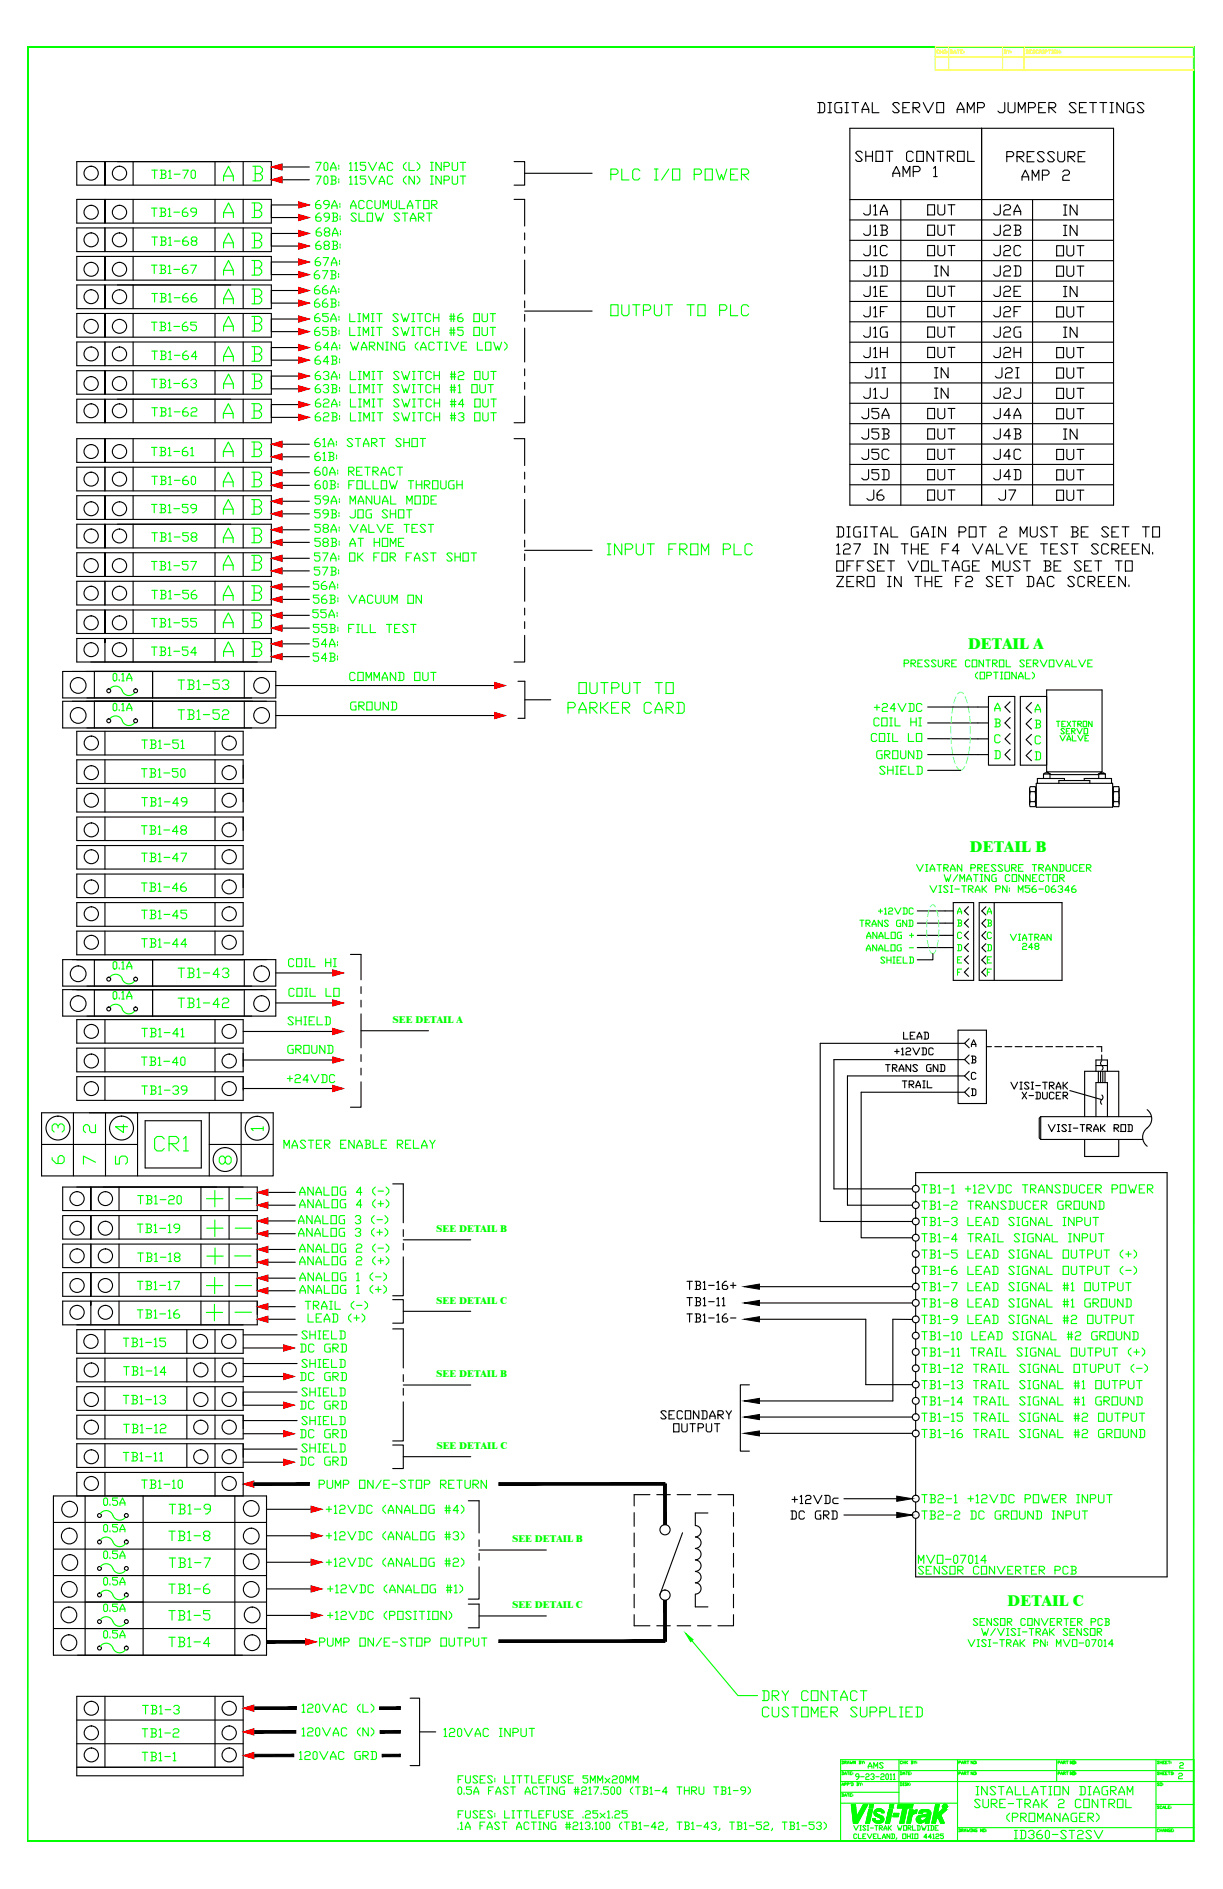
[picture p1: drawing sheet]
<svg xmlns="http://www.w3.org/2000/svg" width="279mm" height="432mm" viewBox="0 0 279 432" stroke-linecap="round" stroke-linejoin="round" font-family="sans-serif">
<defs><g id="words">
<g font-size="3.6" fill="#0f0">
<text x="221.2" y="148.4">DETAIL A</text>
<text x="221.6" y="194.8">DETAIL B</text>
<text x="230.2" y="367.1">DETAIL C</text>
</g>
<g font-size="2.3" fill="#0f0">
<text x="89.7" y="233.8">SEE DETAIL A</text>
<text x="99.7" y="281.6">SEE DETAIL B</text>
<text x="99.7" y="298">SEE DETAIL C</text>
<text x="99.7" y="314.8">SEE DETAIL B</text>
<text x="99.7" y="331.2">SEE DETAIL C</text>
<text x="117" y="352.5">SEE DETAIL B</text>
<text x="117" y="367.6">SEE DETAIL C</text>
</g>
</g></defs>
<!-- layer: 0 -->
<g fill="none" stroke="#000" stroke-width=".25">
<path d="M17.5 36.9h44.5v5.4h-44.5zM30.4 36.9v5.4M49.1 36.9v5.4M55.6 36.9v5.4M70.7 38.2h-8.7v2.9h8.7M117.4 36.9h2.5v5.4h-2.5M119.9 39.6h15.4M186.8 23.4h1.2l.4 .4v1.6l-.4 .4h-1.2M187.3 23.4v2.4M189.2 23.4h.8M189.2 25.8h.8M189.6 23.4v2.4"/>
<path d="M192.3 23.4h-1.2l-.4 .4v1.6l.4 .4h1.2v-1.2h-.4M193.1 23.4h.7M193.1 25.8h.7M193.4 23.4v2.4M194.2 29.3h60.2v86.2h-60.2zM194.6 23.4h1.5M195.4 23.4v2.4M196.9 25.8v-.8l.8-1.6 .8 1.6v.8M196.9 25h1.6M199.3 23.4v2.4h1.5M205.5 23.8l-.4-.4h-.8l-.4 .4 1.6 1.6-.4 .4h-.8l-.4-.4M206.3 24.6h.7"/>
<path d="M207.8 23.4h-1.5v2.4h1.5M208.6 24.6h1.1l.4-.4v-.4l-.4-.4h-1.1v2.4M209 24.6l1.1 1.2M210.9 23.4l1.2 2.4 1.1-2.4M214 23.4h1.6v2.4h-1.6zM218.7 25.8v-.8l.7-1.6 .8 1.6v.8M218.7 25h1.5M221 25.8v-2.4l.8 1.6 .8-1.6v2.4M223.3 24.6h1.2l.4-.4v-.4l-.4-.4h-1.2v2.4M224.3 29.3v86.2M229.5 23.4v2l-.3 .4h-.8l-.4-.4M230.3 23.4v2l.4 .4h.8l.4-.4v-2"/>
<path d="M232.6 25.8v-2.4l.8 1.6 .8-1.6v2.4M235 24.6h1.1l.4-.4v-.4l-.4-.4h-1.1v2.4M237.3 24.6h.8M238.9 23.4h-1.6v2.4h1.6M239.6 24.6h1.2l.4-.4v-.4l-.4-.4h-1.2v2.4M240 24.6l1.2 1.2M245.8 23.8l-.3-.4h-.8l-.4 .4 1.5 1.6-.3 .4h-.8l-.4-.4M246.6 24.6h.8M248.2 23.4h-1.6v2.4h1.6M248.9 23.4h1.6M249.7 23.4v2.4M251.3 23.4h1.5"/>
<path d="M252 23.4v2.4M253.6 23.4h.8M253.6 25.8h.8M254 23.4v2.4M256.7 23.4v2.4l-1.5-2.4v2.4M259 23.4h-1.1l-.4 .4v1.6l.4 .4h1.1v-1.2h-.4M261.3 23.8l-.3-.4h-.8l-.4 .4 1.5 1.6-.3 .4h-.8l-.4-.4M17.5 45.6h44.5v5.4h-44.5zM17.5 52.1h44.5v5.4h-44.5zM17.5 58.6h44.5v5.4h-44.5zM24 51v-5.4v5.4M24 42.3v-5.4v5.4"/>
<path d="M24 52.1v5.4M30.4 45.6v5.4M30.4 52.1v5.4M30.4 58.6v5.4M49.1 45.6v5.4M49.1 52.1v5.4M49.1 58.6v5.4M55.6 45.6v5.4M55.6 52.1v5.4M55.6 58.6v5.4M62 46.8h8.7M62 49.7h8.7"/>
<path d="M62 53.4h8.7M62 59.9h8.7M62 56.2h8.7M117.4 45.6h2.5v6.1M119.9 53.2v1.6M119.9 56.4v1.5M119.9 59.5v7.7M194.2 54.9h60.2M194.2 59.6h60.2M194.2 45.6h60.2M194.2 50.3h60.2M205.8 45.6v69.9"/>
<path d="M235.9 45.6v69.9M17.5 65.1h44.5v5.5h-44.5zM17.5 71.7h44.5v5.4h-44.5zM17.5 78.2h44.5v5.4h-44.5zM24 64v-5.4v5.4M24 70.6v-5.5v5.5M24 77.1v-5.4v5.4M24 78.2v5.4M30.4 65.1v5.5M30.4 71.7v5.4M30.4 78.2v5.4M49.1 65.1v5.5"/>
<path d="M49.1 71.7v5.4M49.1 78.2v5.4M55.6 65.1v5.5M55.6 71.7v5.4M55.6 78.2v5.4M62 62.8h8.7M62 79.4h8.7M62 66.4h8.7M62 69.3h8.7M62 75.8h8.7M62 72.9h8.7M119.9 68.8v1.5"/>
<path d="M119.9 71.9v1.5M119.9 75v7.7M119.9 71.1h15.4M194.2 68.9h60.2M194.2 64.2h60.2M194.2 78.2h60.2M194.2 73.6h60.2M17.5 84.7h44.5v5.4h-44.5zM17.5 91.3h44.5v5.3h-44.5zM24 96.6v-5.3v5.3M24 90.1v-5.4v5.4M30.4 84.7v5.4"/>
<path d="M30.4 91.3v5.3M49.1 84.7v5.4M49.1 91.3v5.3M55.6 84.7v5.4M55.6 91.3v5.3M62 92.5h8.7M62 95.4h8.7M62 82.3h8.7M70.7 86h-8.7v2.9h8.7M119.9 90.5v6.1h-2.5M119.9 84.3v1.6M119.9 87.4v1.6"/>
<path d="M194.2 96.8h60.2M194.2 92.2h60.2M194.2 87.5h60.2M194.2 82.9h60.2M17.5 100.3h44.5v5.4h-44.5zM17.5 106.8h44.5v5.4h-44.5zM17.5 113.3h44.5v5.4h-44.5zM17.5 119.8h44.5v5.5h-44.5zM24 118.7v-5.4v5.4M24 105.7v-5.4v5.4M24 106.8v5.4M30.4 100.3v5.4"/>
<path d="M30.4 106.8v5.4M30.4 113.3v5.4M30.4 119.8v5.5M49.1 100.3v5.4M49.1 106.8v5.4M49.1 113.3v5.4M49.1 119.8v5.5M55.6 100.3v5.4M55.6 106.8v5.4M55.6 113.3v5.4M55.6 119.8v5.5M62 110.9h8.7"/>
<path d="M62 108.1h8.7M62 104.4h8.7M62 101.5h8.7M70.7 114.6h-8.7v2.9h8.7M117.4 100.3h2.5v6.1M119.9 107.9v1.6M119.9 111.1v1.5M119.9 114.2v7.7M194.2 110.8h60.2M194.2 101.5h60.2M194.2 106.2h60.2M17.5 126.4h44.5v5.4h-44.5z"/>
<path d="M17.5 132.9h44.5v5.4h-44.5zM17.5 139.4h44.5v5.4h-44.5zM24 131.8v-5.4v5.4M24 125.3v-5.5v5.5M24 132.9v5.4M30.4 126.4v5.4M30.4 132.9v5.4M30.4 139.4v5.4M49.1 126.4v5.4M49.1 132.9v5.4M49.1 139.4v5.4M55.6 126.4v5.4"/>
<path d="M55.6 132.9v5.4M55.6 139.4v5.4M70.7 127.6h-8.7v2.9h8.7M70.7 121.1h-8.7v2.9h8.7M70.7 134.1h-8.7v2.9h8.7M119.9 123.5v1.5M119.9 126.6v1.5M119.9 129.7v7.7M119.9 139v1.6M119.9 125.8h15.4M191.1 124.7l.4-.4v2.3M191.1 120.4h1.2l.4 .4v1.6l-.4 .4h-1.2"/>
<path d="M191.1 128.2h1.6v2.3h-1.6zM191.1 131.8h1.6l-1.6 2.3h1.6M191.1 126.6h.8M191.5 120.4v2.4M192.7 124.7l.4-.4h.8l.3 .4v.4l-.3 .4h-.8l-.4 .4v.7h1.5M193.5 120.4h.7M193.5 122.8h.7M193.5 129.4h.7M193.5 133h.7M193.9 120.4v2.4M195 124.3h1.6l-1.2 2.3M195 128.2h-1.5v2.3"/>
<path d="M195 131.8h-1.5v2.3h1.5M195.8 133h1.1l.5-.4v-.4l-.5-.4h-1.1v2.3M195.8 129.4h.8M196.2 133l1.2 1.1M196.6 120.4h-1.2l-.4 .4v1.6l.4 .4h1.2v-1.2h-.4M197.4 128.2h-1.6v2.3M197.4 120.4h.7M197.4 122.8h.7M197.8 120.4v2.4M198.1 131.8h1.6v2.3h-1.6zM198.9 120.4h1.6M199.7 128.6l-.4-.4h-.8l-.4 .4 1.6 1.6-.4 .3h-.8l-.4-.3"/>
<path d="M199.7 126.6h.8M199.7 124.3h.8M199.7 120.4v2.4M200.1 124.3v2.3M200.5 129.4h.7M201.2 122.8v-.8l.8-1.6 .8 1.6v.8M201.2 122h1.6M202 128.2h-1.5v2.3h1.5M202.8 124.3v2.3l-1.6-2.3v2.3M202.8 128.2h1.6M202.8 131.8h.8M202.8 134.1h.8"/>
<path d="M203.2 131.8v2.3M203.6 120.4v2.4h1.5M203.6 128.2v2.3M205.9 131.8v2.3l-1.5-2.3v2.3M205.9 124.3h1.5M206.7 124.3v2.3M207.4 128.2l1.2 2.3 1.2-2.3M208.2 124.3v2.3M208.2 125.5h1.6M209 131.8h1.5M209.8 120.4h-1.2l-.4 .4v1.6l.4 .4h1.2v-1.2h-.4M209.8 124.3v2.3"/>
<path d="M209.8 131.8v2.3M210.5 122.8v-.8l.8-1.6 .8 1.6v.8M210.5 128.2h1.6v2.3h-1.6zM210.5 125.5h.8M210.5 122h1.6M211.3 133h1.6M211.3 131.8v2.3M212.1 124.3h-1.6v2.3h1.6M212.9 128.2v2.3h1.5M212.9 120.4h.8M212.9 122.8h.8M212.9 131.8v2.3"/>
<path d="M213.2 120.4v2.4M213.7 133h.7M215.2 131.8h-1.5v2.3h1.5M215.2 125.5h.8M215.2 128.2h1.6M216 120.4v2.4l-1.6-2.4v2.4M216 128.2v2.3M216.8 124.3h-1.6v2.3M217.5 130.5v-.8l.8-1.5 .8 1.5v.8M217.5 129.7h1.6M218.3 133h.8M219.1 125.9h-1.6l1.2-1.6v2.3"/>
<path d="M219.1 121.6h1.1l.5-.4v-.4l-.5-.4h-1.1v2.4M219.9 131.8h-1.6v2.3M220.7 132.2l.3-.4h.8l.4 .4v.4l-.4 .4h-.8l-.3 .3v.8h1.5M221.4 120.4h1.6v2.4h-1.6zM221.4 128.2h-1.2l-.3 .4v1.6l.3 .3h1.2v-1.1h-.4M222.2 124.3l1.2 2.3 1.1-2.3M222.2 129.4h.8M223.7 128.2h-1.5v2.3h1.5M223.7 120.4h1.6M224.5 120.4v2.4M225.3 126.6v-.7l.8-1.6 .7 1.6v.7M225.3 125.9h1.5"/>
<path d="M226.8 130.5v-2.3l.8 1.5 .8-1.5v2.3M226.8 132.2l-.3-.4h-.8l-.4 .4 1.5 1.5-.3 .4h-.8l-.4-.4M227.6 124.3v2.3h1.6M227.6 133h.8M228.4 120.8l.4-.4h.7l.5 .4v.4l-.5 .4h-.7l-.4 .4v.8h1.6M229.2 128.2v2l.3 .3h.8l.4-.3v-2M229.2 131.8h-1.6v2.3h1.6M230 124.3l1.1 2.3 1.2-2.3M230 131.8h1.5M230.7 131.8v2.3M233.1 122.8v-2.4l.7 1.6 .8-1.6v2.4M233.1 128.6l-.4-.4h-.8l-.4 .4 1.6 1.6-.4 .3h-.8l-.4-.3"/>
<path d="M233.1 125.5h.7M233.8 128.2h1.6M234.6 124.3h-1.5v2.3h1.5M234.6 131.8h1.2l.3 .4v1.5l-.3 .4h-1.2M234.6 128.2v2.3M235 131.8v2.3M235.4 120.4v2l.4 .4h.7l.5-.4v-2M237 134.1v-.8l.7-1.5 .8 1.5v.8M237 133.3h1.5M237.7 124.3h1.6M238.5 128.2h1.2l.3 .4v.4l-.3 .4M238.5 124.3v2.3"/>
<path d="M238.9 129.4h.8l.3 .3v.5l-.3 .3h-1.2M238.9 128.2v2.3M239.3 120.8l-.4-.4h-.8l-.4 .4 1.6 1.6-.4 .4h-.8l-.4-.4M240 125.5h.8M240 120.4h1.6M240.8 132.2l-.4-.4h-.7l-.4 .4v1.5l.4 .4h.7l.4-.4M240.8 120.4v2.4M240.8 129.4h.8M241.6 124.3h-1.6v2.3h1.6M242.4 128.2h-1.6v2.3h1.6M243.9 124.7l-.4-.4h-.7l-.4 .4 1.5 1.6-.4 .3h-.7l-.4-.3M244.7 120.4h1.1l.5 .4v.4l-.5 .4"/>
<path d="M244.7 124.3h1.6M245.1 121.6h.7l.5 .4v.4l-.5 .4h-1.1M245.1 120.4v2.4M245.5 132.2l-.4-.4h-.8l-.4 .4 1.6 1.5-.4 .4h-.8l-.4-.4M245.5 124.3v2.3M247 128.6l-.4-.4h-.8l-.3 .4 1.5 1.6-.4 .3h-.8l-.3-.3M247 121.6h.8M247.8 132.2l-.4-.4h-.8l-.3 .4v1.5l.3 .4h.8l.4-.4M247.8 129.4h.8M248.6 120.4h-1.6v2.4h1.6M248.6 133h1.1l.4-.4v-.4l-.4-.4h-1.1v2.3M249 133l1.1 1.1"/>
<path d="M249.4 128.2h-1.6v2.3h1.6M250.1 128.2h1.6M250.9 124.7l-.4-.4h-.8l-.3 .4 1.5 1.6-.4 .3h-.8l-.3-.3M250.9 128.2v2.3M250.9 133h.8M252.4 131.8h-1.5v2.3h1.5M253.3 124.7l-.5-.4h-.7l-.4 .4v1.6l.4 .3h.7l.5-.3M253.3 120.8l-.5-.4h-.7l-.4 .4 1.6 1.6-.5 .4h-.7l-.4-.4M253.3 133h.7M254 125.5h1.2l.4-.4v-.4l-.4-.4h-1.2v2.3M254 121.6h.8M254.4 125.5l1.2 1.1"/>
<path d="M254.8 131.8h-1.5v2.3h1.5M254.8 128.2h1.5M255.6 120.4h-1.6v2.4h1.6M255.6 128.2v2.3M256.3 125.5h.8M256.3 120.4h1.6M257.1 128.2h1.6v2.3h-1.6zM257.1 131.8v2.3l-1.5-2.3v2.3M257.1 120.4v2.4M257.9 124.3h-1.6v2.3h1.6M257.9 133.7v.4M258.7 125.5h.7"/>
<path d="M260.2 124.3h-1.5v2.3h1.5M261 120.4h1.6M261.8 120.4v2.4M262.6 124.3v2.3l-1.6-2.3v2.3M263.3 120.4h1.6v2.4h-1.6zM263.3 126.3v.3M14.3 153.5h48.7v6h-48.7zM17.5 146h44.5v5.3h-44.5zM21.6 153.5v6M24 144.8v-5.4v5.4M24 146.9v-.9v5.3M30.4 146v5.3"/>
<path d="M34.9 153.5v6M49.1 146v5.3M55.6 146v5.3M55.8 153.5v6M62 150.1h8.7M62 147.2h8.7M63 156.7h52.5M70.7 140.7h-8.7v2.9h8.7M118.3 155.7h1.6v8.5h-1.6M119.9 145.2v6.1h-2.5M119.9 142.1v1.6M119.9 160h5.9"/>
<path d="M225.8 159.2h6v15.7h-6zM233.1 159.2h6v15.7h-6zM239.1 157.7h12.7v18.7l-1 .7h-10.7l-1-.7zM14.3 160.3h48.7v6.1h-48.7zM17.5 167.2h38.1v5.4h-38.1zM17.5 173.7h38.1v5.4h-38.1zM21.6 160.3v6.1M24 167.2v5.4M24 173.7v5.4M34.9 160.3v6.1M49.1 167.2v5.4M49.1 173.7v5.4"/>
<path d="M55.8 160.3v6.1M63 163.6h52.5M211.9 168.9h13.9M211.9 165.3h13.9M211.9 172.5h13.9M211.9 161.6h13.9M211.9 176.1h7.6M230.8 167.7l-1.2 1.2 1.2 1.2M230.8 171.3l-1.2 1.2 1.2 1.2M230.8 164l-1.2 1.3 1.2 1.2M230.8 160.4l-1.2 1.2 1.2 1.2M235.6 167.9l-1.2 1.2 1.2 1.2"/>
<path d="M235.6 164.2l-1.2 1.3 1.2 1.2M235.6 171.5l-1.2 1.2 1.2 1.2M235.6 160.6l-1.2 1.2 1.2 1.2M236.7 179.1h17.5v5.4h-17.5zM238.4 176.9h1.5M239.1 176.4h12.7M239.9 176.9l-.4-.2h-.7l-.4 .2v1.1M239.9 176.9v1.1M241.9 179.1v-.7h7.1v.7M243.2 178.4v-.4h-6.2v1.1M247.7 178.4v-.4h6.2v1.1M251 176.9l.4-.2h.8l.3 .2z"/>
<path d="M251 176.9v1.1M252.5 176.9v1.1M17.5 180.2h38.1v5.4h-38.1zM17.5 186.8h38.1v5.3h-38.1zM17.5 193.3h38.1v5.4h-38.1zM17.5 199.8h38.1v5.4h-38.1zM24 180.2v5.4M24 186.8v5.3M24 193.3v5.4M24 199.8v5.4M49.1 180.2v5.4M49.1 186.8v5.3"/>
<path d="M49.1 193.3v5.4M49.1 199.8v5.4M235.2 183.8v-3.6l.1-.4h1.2l.1 .4v3.6M235.2 180.6l.1 .4M235.3 183.2l-.1 .4 .1 .8h1.2l.1-.4-.1-.8M235.3 183.2h1.2M236.5 181h-1.2l-.1 .9 .1 1.3M236.6 180.6l-.1 2.6M254.3 180.6l.1 2.6M254.3 183.8v-3.6l.1-.4h1.2l.1 4M254.4 183.2h1.2v1.2h-1.2l-.1-.4zM254.4 181h1.2"/>
<path d="M255.7 180.6l-.1 2.6M14.3 219.4h48.7v6h-48.7zM17.5 206.3h38.1v5.4h-38.1zM17.5 212.8h38.1v5.5h-38.1zM21.6 219.4v6M24 206.3v5.4M24 212.8v5.5M49.1 206.3v5.4M49.1 212.8v5.5M55.8 219.4v6M80.1 218.2h2.4v5.8M209.6 208.2h8.2"/>
<path d="M209.6 216.6h8.2M209.6 211h8.2M209.6 213.8h8.2M213.1 218v1.4h-3.5M217.8 206.3h4.6v17.8h-4.6zM221.2 215.7l-.9 .9 .9 .9M221.2 212.9l-.9 .9 .9 .9M221.2 210.1l-.9 .9 .9 .9M221.2 218.5l-.9 .9 .9 .9M221.2 207.2l-.9 1 .9 1M223.7 206.3h18.9v17.8h-18.9zM225.2 215.7l-.9 .9 .9 1"/>
<path d="M225.2 210.1l-.9 1 .9 .9M225.2 212.9l-.9 1 .9 .9M225.2 218.5l-.9 .9 .9 1M225.2 207.3l-.9 .9 .9 1M227.1 206.3v17.8M14.3 226.2h48.7v6.1h-48.7zM17.5 233.1h38.1v5.3h-38.1zM17.5 239.6h38.1v5.4h-38.1zM21.6 226.2v6.1M24 233.1v5.3M24 239.6v5.4M34.9 225.4v-6v6"/>
<path d="M34.9 232.3v-6.1v6.1M49.1 233.1v5.3M49.1 239.6v5.4M55.6 235.8h22.9M55.8 226.2v6.1M63 229.3h15.5M63 222.4h15.5M82.5 225.5v1.6M82.5 228.6v1.6M82.5 231.8v7.7M82.5 235.6h15.4M218.9 235.5h6.5v16.8h-6.5z"/>
<path d="M220.4 238.5h-33v40.7h21M221.2 221.3l-.9 .9 .9 1M221.4 237.4l-1 1.1 1 1M225.2 221.3l-.9 .9 .9 1M225.4 239.3h1.1M227.3 239.3h1.5M229.6 239.3h1.6M231.9 239.3h1.6M234.2 239.3h1.6M236.6 239.3h1.5M238.9 239.3h1.6M241.2 239.3h1.6"/>
<path d="M243.6 239.3h1.5M245.9 239.3h1.6M248.2 239.3h1.6M250.5 239.3h1.2v1.1M9.5 254.4h52.9v14.4h-52.9zM16.8 254.4v14.4M17.5 246.1h38.1v5.4h-38.1zM24 246.1v5.4M24.1 254.4v14.4M31.4 254.4v14.4M33.2 256.2h12.8v10.8h-12.8zM47.8 254.4v14.4"/>
<path d="M49.1 246.1v5.4M55.1 254.4v14.4M55.6 248.8h22.9M55.6 242.3h22.9M82.5 247.3v5.8h-2.4M82.5 241.1v1.5M82.5 244.2v1.5M220.4 249.7h-23.7v33.2h11.7M220.4 245.9l1 1.1M220.4 242.2h-29.9v29.6h17.9M220.4 245.9h-26.8v29.6h14.8M221.4 241.2l-1 1 1 1"/>
<path d="M221.4 248.6l-1 1.1 1 1M221.4 244.9l-1 1M237.8 255.3l-.4 .3v4.5l.4 .4M237.8 255.3h25.2M237.8 255.3v5.2M244.4 249.3l7.3 2.1M247.8 255.3v-10.4h7.8v10.4M250.4 244.9v-2.6h2.6v2.6M250.4 255.3v-7.8h2.6v7.8M250.4 243.6h2.6M250.9 244.9v2.6M251.4 244.9v2.6"/>
<path d="M251.7 241.2v1.1M251.7 242.5a.87 .87 0 0 0 .3 1.4v.4l-.3 .3M251.7 251.4l-.3 .5 .3 .5M251.7 250.3l.3 .5-.3 .6M251.9 244.9v2.6M252.4 244.9v2.6M262.1 253.7a2.6 2.6 0 0 1 0 4.1M262.1 257.9a2.6 2.6 0 0 0 0 4.1M9.5 261.6h21.9M14.3 277.9h44.5v5.3h-44.5zM14.3 271.3h44.5v5.4h-44.5zM20.8 276.7v-5.4v5.4"/>
<path d="M27.2 271.3v5.4M27.2 277.9v5.3M45.9 271.3v5.4M45.9 277.9v5.3M47.8 261.6h14.6M52.3 271.3v5.4M52.3 277.9v5.3M67.5 272.6h-8.7v2.9h8.7M67.5 279.1h-8.7v2.9h8.7M89.7 270.6h2.4v8.9M209.2 271v-3h57.4v92.5h-57.4v-13.4M209.2 272.5v2.2"/>
<path d="M209.2 276.3v2.2M209.2 280v2.2M237.8 260.5h23.3M247.8 260.5v3.9h7.8v-3.9M14.3 284.4h44.5v5.4h-44.5zM14.3 290.9h44.5v5.4h-44.5zM14.3 297.4h44.5v5.4h-44.5zM20.8 283.2v-5.3v5.3M20.8 296.3v-5.4v5.4M20.8 298.4v-1v5.4M20.8 284.4v5.4M27.2 284.4v5.4"/>
<path d="M27.2 290.9v5.4M27.2 297.4v5.4M45.9 284.4v5.4M45.9 290.9v5.4M45.9 297.4v5.4M52.3 284.4v5.4M52.3 290.9v5.4M52.3 297.4v5.4M58.8 292.2h8.7M58.8 295h8.7M58.8 298.7h8.7M67.5 285.6h-8.7v2.9h8.7"/>
<path d="M89.7 297.1h2.4v5.4h-2.4M92.1 287.3v8.9h-2.4M92.1 281.1v1.5M92.1 284.2v1.5M92.1 299.7h15.4M92.1 283.4h15.4M173.5 294.1h34.9M173.5 297.8h34.9M209.2 283.7v2.2M209.2 287.5v2.1M209.2 291.2v2.2M209.2 294.9v2.2"/>
<path d="M209.2 298.6v2.2M17.5 303.9h38.1v5.5h-38.1zM17.5 310.5h38.1v5.4h-38.1zM17.5 317h38.1v5.4h-38.1zM24 303.9v5.5M24 310.5v5.4M24 317v5.4M42.7 303.9v5.5M42.7 310.5v5.4M42.7 317v5.4M49.1 303.9v5.5M49.1 310.5v5.4"/>
<path d="M49.1 317v5.4M55.6 314.6h11.6M55.6 311.7h12.3M55.6 308.1h11.6M55.6 305.1h12.3M58.8 301.6h8.7M67.9 318.2h-12.3v3h11.6M89.7 303.8h2.4v8.9M92.1 314.2v1.6M92.1 317.4v1.5M92.1 316.6h15.4M171.2 316.6h-2.1v15.1h2.1"/>
<path d="M173.5 301.6h24.3v14.9h10.6M208.4 301.6h-4.4v18.6h-30.5M209.2 302.4v2.1M209.2 306.1v2.2M209.2 309.8v2.2M209.2 313.5v2.2M209.2 317.3v2.1M17.5 323.5h38.1v5.4h-38.1zM17.5 330h38.1v5.4h-38.1zM24 323.5v5.4M24 330v5.4M24 336.6v5.4"/>
<path d="M42.7 323.5v5.4M42.7 330v5.4M49.1 323.5v5.4M49.1 330v5.4M49.1 336.6v5.4M55.6 334.2h11.6M55.6 331.2h12.3M55.6 327.7h11.6M55.6 324.7h12.3M89.7 330.3h2.4v5.4h-2.4M92.1 320.4v9h-2.4M92.1 333h15.4"/>
<path d="M173.5 323.9h34.9M173.5 327.6h34.9M209.2 321v2.2M209.2 324.7v2.2M209.2 328.5v13.3M12.2 342h48.7v36.4h-48.7zM12.2 354.1h48.7M12.2 348h48.7M17.5 342v-5.4h38.1v5.4M19.4 342v36.4M32.7 342v36.4M53.7 342v36.4"/>
<path d="M60.9 357.1h12.6M60.9 351.1h12.6M60.9 345h12.6M107 343.1h2.4v7.3M109.4 358.2v7.3h-2.4M109.4 352v1.5M109.4 355.1v1.5M109.4 354.3h15.4M144.9 345.8v3.1M144.9 350.4v3.2M144.9 355.1v3.1M144.9 359.8v3.1"/>
<path d="M148.5 341.7h-3.6v2.5M150 341.7h3.1M154.7 341.7h3.1M155.9 350.4l-5.2 14.2M158.9 354a1.29 1.29 0 0 1 1.3 1.3 1.29 1.29 0 0 1-1.3 1.3M158.9 351.4a1.29 1.29 0 0 1 1.3 1.2 1.29 1.29 0 0 1-1.3 1.3M158.9 348.7a1.29 1.29 0 0 1 1.3 1.3 1.29 1.29 0 0 1-1.3 1.3M158.9 359.2a1.29 1.29 0 0 1 1.3 1.3 1.29 1.29 0 0 1-1.3 1.3M158.9 356.6a1.29 1.29 0 0 1 1.3 1.3 1.29 1.29 0 0 1-1.3 1.3M159.4 341.7h3M161.7 345.8h-2.9v2.9M164 341.7h3.6v2.5"/>
<path d="M167.6 345.8v3.1M167.6 350.4v3.2M167.6 355.1v3.1M167.6 359.8v3.1M192.8 342.6h12.1M192.8 346.3h12.1M209.2 343.4v2.2M12.2 372.3h48.7M12.2 366.2h48.7M12.2 360.2h48.7M60.9 363.2h12.6M60.9 369.3h12.6"/>
<path d="M107 366.7h2.4v5.4h-2.4M109.4 369.4h15.4M144.9 369.1v2.5h3.6M144.9 364.4v3.1M150 371.6h3.1M154.7 371.6h3.1M158.8 364.4v2.9h2.9M158.9 361.8a1.29 1.29 0 0 1 1.3 1.3 1.29 1.29 0 0 1-1.3 1.3M159.4 371.6h3M167.6 369.1v2.5h-3.6M167.6 364.4v3.1M17.5 387.8h38.1v18.1h-38.1z"/>
<path d="M17.5 393.2h38.1M17.5 398.6h38.1M24 387.8v16.2M49.1 387.8v16.2M93.7 388.2h2.2v15.4h-2.2M95.9 395.9h3.6M17.5 404h38.1"/>
<circle cx="20.8" cy="39.6" r="1.61"/>
<circle cx="27.3" cy="39.6" r="1.61"/>
<circle cx="20.8" cy="54.9" r="1.61"/>
<circle cx="20.8" cy="48.5" r="1.61"/>
<circle cx="27.3" cy="48.5" r="1.61"/>
<circle cx="27.3" cy="54.9" r="1.61"/>
<circle cx="20.8" cy="74.6" r="1.61"/>
<circle cx="20.8" cy="67.8" r="1.61"/>
<circle cx="20.8" cy="61.6" r="1.61"/>
<circle cx="27.3" cy="61.6" r="1.61"/>
<circle cx="27.3" cy="67.8" r="1.61"/>
<circle cx="27.3" cy="74.6" r="1.61"/>
<circle cx="20.8" cy="93.9" r="1.61"/>
<circle cx="20.8" cy="80.9" r="1.61"/>
<circle cx="20.8" cy="87.7" r="1.61"/>
<circle cx="27.3" cy="87.7" r="1.61"/>
<circle cx="27.3" cy="93.9" r="1.61"/>
<circle cx="27.3" cy="80.9" r="1.61"/>
<circle cx="20.8" cy="116.3" r="1.61"/>
<circle cx="20.8" cy="103.2" r="1.61"/>
<circle cx="20.8" cy="109.5" r="1.61"/>
<circle cx="27.3" cy="103.2" r="1.61"/>
<circle cx="27.3" cy="116.3" r="1.61"/>
<circle cx="27.3" cy="109.5" r="1.61"/>
<circle cx="20.8" cy="129.3" r="1.61"/>
<circle cx="20.8" cy="135.6" r="1.61"/>
<circle cx="20.8" cy="122.5" r="1.61"/>
<circle cx="27.3" cy="129.3" r="1.61"/>
<circle cx="27.3" cy="135.6" r="1.61"/>
<circle cx="27.3" cy="122.5" r="1.61"/>
<circle cx="17.9" cy="156.7" r="1.8"/>
<circle cx="20.8" cy="142.4" r="1.61"/>
<circle cx="20.8" cy="148.5" r="1.61"/>
<circle cx="24.8" cy="157.9" r=".44"/>
<circle cx="27.3" cy="142.4" r="1.61"/>
<circle cx="27.3" cy="148.5" r="1.61"/>
<circle cx="31" cy="157.9" r=".44"/>
<circle cx="59.8" cy="156.7" r="1.8"/>
<circle cx="17.9" cy="163.5" r="1.8"/>
<circle cx="20.9" cy="176.6" r="1.61"/>
<circle cx="20.9" cy="169.9" r="1.61"/>
<circle cx="24.8" cy="164.8" r=".44"/>
<circle cx="31" cy="164.8" r=".44"/>
<circle cx="52.4" cy="176.6" r="1.61"/>
<circle cx="52.4" cy="169.9" r="1.61"/>
<circle cx="59.8" cy="163.5" r="1.8"/>
<circle cx="20.9" cy="183" r="1.61"/>
<circle cx="20.9" cy="189.7" r="1.61"/>
<circle cx="20.9" cy="195.9" r="1.61"/>
<circle cx="52.4" cy="183" r="1.61"/>
<circle cx="52.4" cy="189.7" r="1.61"/>
<circle cx="52.4" cy="195.9" r="1.61"/>
<circle cx="20.9" cy="208.9" r="1.61"/>
<circle cx="20.9" cy="202.8" r="1.61"/>
<circle cx="20.9" cy="215.4" r="1.61"/>
<circle cx="52.4" cy="208.9" r="1.61"/>
<circle cx="52.4" cy="215.4" r="1.61"/>
<circle cx="52.4" cy="202.8" r="1.61"/>
<circle cx="17.9" cy="222.6" r="1.8"/>
<circle cx="17.9" cy="229.4" r="1.8"/>
<circle cx="20.9" cy="235.8" r="1.61"/>
<circle cx="24.8" cy="223.8" r=".44"/>
<circle cx="24.8" cy="230.6" r=".44"/>
<circle cx="31" cy="223.8" r=".44"/>
<circle cx="31" cy="230.6" r=".44"/>
<circle cx="52.4" cy="235.8" r="1.61"/>
<circle cx="59.8" cy="222.6" r="1.8"/>
<circle cx="59.8" cy="229.4" r="1.8"/>
<circle cx="13.2" cy="257.9" r="2.73"/>
<circle cx="20.9" cy="248.9" r="1.61"/>
<circle cx="20.9" cy="242.6" r="1.61"/>
<circle cx="27.8" cy="257.9" r="2.73"/>
<circle cx="52.4" cy="242.6" r="1.61"/>
<circle cx="52.4" cy="248.9" r="1.61"/>
<circle cx="58.8" cy="257.9" r="2.73"/>
<circle cx="17.6" cy="274" r="1.61"/>
<circle cx="24.1" cy="274" r="1.61"/>
<circle cx="51.4" cy="265.1" r="2.73"/>
<circle cx="209.2" cy="279.2" r=".78"/>
<circle cx="209.2" cy="271.7" r=".78"/>
<circle cx="209.2" cy="275.5" r=".78"/>
<circle cx="17.6" cy="287.1" r="1.61"/>
<circle cx="17.6" cy="280.8" r="1.61"/>
<circle cx="17.6" cy="293.9" r="1.61"/>
<circle cx="24.1" cy="280.8" r="1.61"/>
<circle cx="24.1" cy="293.9" r="1.61"/>
<circle cx="24.1" cy="287.1" r="1.61"/>
<circle cx="209.2" cy="297.8" r=".78"/>
<circle cx="209.2" cy="290.4" r=".78"/>
<circle cx="209.2" cy="286.6" r=".78"/>
<circle cx="209.2" cy="282.9" r=".78"/>
<circle cx="209.2" cy="294.1" r=".78"/>
<circle cx="17.6" cy="300" r="1.61"/>
<circle cx="20.8" cy="306.6" r="1.61"/>
<circle cx="20.9" cy="319.9" r="1.61"/>
<circle cx="20.9" cy="313.2" r="1.61"/>
<circle cx="24.1" cy="300" r="1.61"/>
<circle cx="45.8" cy="306.6" r="1.61"/>
<circle cx="45.9" cy="319.9" r="1.61"/>
<circle cx="45.9" cy="313.2" r="1.61"/>
<circle cx="52.3" cy="306.6" r="1.61"/>
<circle cx="52.4" cy="319.9" r="1.61"/>
<circle cx="52.4" cy="313.2" r="1.61"/>
<circle cx="209.2" cy="305.3" r=".78"/>
<circle cx="209.2" cy="301.6" r=".78"/>
<circle cx="209.2" cy="312.8" r=".78"/>
<circle cx="209.2" cy="316.5" r=".78"/>
<circle cx="209.2" cy="309" r=".78"/>
<circle cx="20.9" cy="339.1" r="1.61"/>
<circle cx="20.9" cy="333" r="1.61"/>
<circle cx="20.9" cy="326.2" r="1.61"/>
<circle cx="45.9" cy="333" r="1.61"/>
<circle cx="45.9" cy="326.2" r="1.61"/>
<circle cx="52.4" cy="339.1" r="1.61"/>
<circle cx="52.4" cy="333" r="1.61"/>
<circle cx="52.4" cy="326.2" r="1.61"/>
<circle cx="209.2" cy="323.9" r=".78"/>
<circle cx="209.2" cy="327.7" r=".78"/>
<circle cx="209.2" cy="320.2" r=".78"/>
<circle cx="15.8" cy="351.1" r="1.8"/>
<circle cx="15.9" cy="345" r="1.8"/>
<circle cx="16" cy="357.2" r="1.8"/>
<circle cx="22.7" cy="358.5" r=".44"/>
<circle cx="22.7" cy="352.5" r=".44"/>
<circle cx="22.7" cy="346.4" r=".44"/>
<circle cx="28.9" cy="358.5" r=".44"/>
<circle cx="28.9" cy="352.5" r=".44"/>
<circle cx="28.9" cy="346.4" r=".44"/>
<circle cx="57.4" cy="351.1" r="1.8"/>
<circle cx="57.4" cy="344.8" r="1.8"/>
<circle cx="57.4" cy="357" r="1.8"/>
<circle cx="151.9" cy="349.7" r="1.16"/>
<circle cx="209.2" cy="346.3" r=".78"/>
<circle cx="209.2" cy="342.6" r=".78"/>
<circle cx="15.7" cy="375.5" r="1.8"/>
<circle cx="15.7" cy="369.2" r="1.8"/>
<circle cx="15.8" cy="363.3" r="1.8"/>
<circle cx="22.7" cy="370.7" r=".44"/>
<circle cx="22.7" cy="364.6" r=".44"/>
<circle cx="22.7" cy="376.7" r=".44"/>
<circle cx="28.9" cy="370.7" r=".44"/>
<circle cx="28.9" cy="364.6" r=".44"/>
<circle cx="28.9" cy="376.7" r=".44"/>
<circle cx="57.4" cy="363.3" r="1.8"/>
<circle cx="57.6" cy="375.5" r="1.8"/>
<circle cx="57.6" cy="369.2" r="1.8"/>
<circle cx="151.9" cy="364.6" r="1.16"/>
<circle cx="20.9" cy="396.1" r="1.61"/>
<circle cx="20.9" cy="390.5" r="1.61"/>
<circle cx="52.4" cy="390.5" r="1.61"/>
<circle cx="52.4" cy="396.1" r="1.61"/>
<circle cx="20.9" cy="401.2" r="1.61"/>
<circle cx="52.4" cy="401.2" r="1.61"/>
</g>
<!-- layer: 1 -->
<g fill="none" stroke="#000" stroke-width=".25">
<path d="M197 35l-.4-.4h-.8l-.3 .4 1.5 1.5-.4 .4h-.8l-.3-.4M197.8 34.6v2.3M197.8 35.7h1.5M199.3 34.6v2.3M200.1 34.6h1.5v2.3h-1.5zM202.5 34.6h1.5M203.2 34.6v2.3M204 39.6h1.5M208.6 39.2h1.2l.4-.4v-.3l-.4-.5h-1.2v2.4M208.6 35l-.3-.4h-.8l-.4 .4v1.5l.4 .4h.8l.3-.4M209.4 34.6h1.6v2.3h-1.6zM213.3 38.5l.4-.5v2.4"/>
<path d="M213.3 34.6v2.3l-1.5-2.3v2.3M214.1 34.6h1.5M214.9 34.6v2.3M216.4 35.7h1.2l.3-.4v-.3l-.3-.4h-1.2v2.3M216.8 35.7l1.1 1.2M218.8 34.6h1.5v2.3h-1.5zM221.1 34.6v2.3h1.5M230 35.8h1.2l.4-.4v-.4l-.4-.3h-1.2v2.3M232.3 35.8h1.2l.4-.4v-.4l-.4-.3h-1.2v2.3M232.7 35.8l1.2 1.2M234.7 35.8h.8M236.2 34.7h-1.5v2.3h1.5"/>
<path d="M238.6 35l-.4-.3h-.8l-.4 .3 1.6 1.6-.4 .4h-.8l-.4-.4M240.9 35l-.4-.3h-.8l-.4 .3 1.6 1.6-.4 .4h-.8l-.4-.4M241.7 34.7v1.9l.3 .4h.8l.4-.4v-1.9M242.8 39.3l.4-.4h.7l.4 .4v.4l-.4 .3h-.7l-.4 .4v.8h1.5M244 35.8h1.2l.3-.4v-.4l-.3-.3h-1.2v2.3M244.4 35.8l1.1 1.2M246.3 35.8h.8M247.9 34.7h-1.6v2.3h1.6M198.8 46.8v2l-.4 .3h-.7l-.4-.3M198.8 56.1v2l-.4 .3h-.7l-.4-.3M198.8 51.5v1.9l-.4 .4h-.7l-.4-.4M199.6 47.2l.4-.4v2.3"/>
<path d="M199.6 56.5l.4-.4v2.3M199.6 51.8l.4-.3v2.3M199.6 49.1h.8M199.6 58.4h.8M199.6 53.8h.8M201.1 49.1v-.8l.8-1.5 .8 1.5v.8M201.1 51.5h1.2l.4 .3v.4l-.4 .4M201.1 48.3h1.6M201.5 52.6h.8l.4 .4v.4l-.4 .4h-1.2M201.5 51.5v2.3M202.7 56.5l-.4-.4h-.8l-.4 .4v1.6l.4 .3h.8l.4-.3M204 40.4v-.8l.8-1.6 .7 1.6v.8"/>
<path d="M206.3 40.4v-2.4l.8 1.6 .8-1.6v2.4M211.9 46.8h1.6v2.3h-1.6zM211.9 56.1h1.6v2.3h-1.6zM211.9 51.5h1.6v2.3h-1.6zM213.3 40.4h.8M214.3 46.8v2l.3 .3h.8l.4-.3v-2M214.3 56.1v2l.3 .3h.8l.4-.3v-2M214.3 51.5v1.9l.3 .4h.8l.4-.4v-1.9M216.6 46.8h1.6M216.6 56.1h1.6M216.6 51.5h1.6M217.4 46.8v2.3"/>
<path d="M217.4 51.5v2.3M217.4 56.1v2.3M228.5 46.8v2l-.4 .3h-.7l-.4-.3M228.5 56.1v2l-.4 .3h-.7l-.4-.3M228.5 51.5v1.9l-.4 .4h-.7l-.4-.4M229.3 47.2l.4-.4h.8l.4 .4v.4l-.4 .3h-.8l-.4 .4v.8h1.6M229.3 56.5l.4-.4h.8l.4 .4v.4l-.4 .4h-.8l-.4 .3v.8h1.6M229.3 51.8l.4-.3h.8l.4 .3v.4l-.4 .4h-.8l-.4 .4v.8h1.6M231.7 49.1v-.8l.7-1.5 .8 1.5v.8M231.7 51.5h1.1l.4 .3v.4l-.4 .4M231.7 48.3h1.5M232 52.6h.8l.4 .4v.4l-.4 .4h-1.1"/>
<path d="M232 51.5v2.3M233.2 56.5l-.4-.4h-.8l-.3 .4v1.6l.3 .3h.8l.4-.3M233.5 41.2v-.8l.7-1.5 .8 1.5v.8M233.5 40.4h1.5M235.8 41.2v-2.3l.8 1.5 .7-1.5v2.3M238.1 40h1.2l.4-.3v-.4l-.4-.4h-1.2v2.3M241.4 56.2h1.6v2.3h-1.6zM243 46.8h.7M243 49.2h.7M243 51.5h.7M243 53.8h.7M243.3 46.8v2.4"/>
<path d="M243.3 51.5v2.3M243.7 56.2v1.9l.4 .4h.8l.4-.4v-1.9M246.1 46.8v2.4l-1.6-2.4v2.4M246.1 51.5v2.3l-1.6-2.3v2.3M246.1 56.2h1.5M246.8 56.2v2.3M198.8 60.8v1.9l-.4 .4h-.7l-.4-.4M198.8 79.4v2l-.4 .3h-.7l-.4-.3M198.8 70.1v1.9l-.4 .4h-.7l-.4-.4M198.8 74.7v2l-.4 .4h-.7l-.4-.4M198.8 65.4v2l-.4 .4h-.7l-.4-.4M199.6 61.2l.4-.4v2.3"/>
<path d="M199.6 79.8l.4-.4v2.3M199.6 70.5l.4-.4v2.3M199.6 75.1l.4-.4v2.4M199.6 65.8l.4-.4v2.4M199.6 77.1h.8M199.6 67.8h.8M199.6 63.1h.8M199.6 72.4h.8M201.1 60.8h1.2l.4 .4v1.5l-.4 .4h-1.2M201.1 71.2h.8M201.1 66.6h.8M201.1 79.4v2.3"/>
<path d="M201.5 60.8v2.3M202.7 70.1h-1.6v2.3M202.7 74.7h-1.2l-.4 .4v1.6l.4 .4h1.2v-1.2h-.4M202.7 65.4h-1.6v2.4h1.6M202.7 79.4v2.3M211.9 79.4h1.6v2.3h-1.6zM211.9 70.1h1.6v2.3h-1.6zM211.9 74.7h1.6v2.4h-1.6zM211.9 65.4h1.6v2.4h-1.6zM213.5 63.1h.8M213.5 60.8h.8M213.9 60.8v2.3"/>
<path d="M214.3 79.4v2l.3 .3h.8l.4-.3v-2M214.3 70.1v1.9l.3 .4h.8l.4-.4v-1.9M214.3 74.7v2l.3 .4h.8l.4-.4v-2M214.3 65.4v2l.3 .4h.8l.4-.4v-2M216.6 60.8v2.3l-1.6-2.3v2.3M216.6 74.7h1.6M216.6 65.4h1.6M216.6 79.4h1.6M216.6 70.1h1.6M217.4 65.4v2.4M217.4 70.1v2.3M217.4 74.7v2.4"/>
<path d="M217.4 79.4v2.3M228.5 60.8v1.9l-.4 .4h-.7l-.4-.4M228.5 79.4v2l-.4 .3h-.7l-.4-.3M228.5 74.7v2l-.4 .4h-.7l-.4-.4M228.5 70.1v1.9l-.4 .4h-.7l-.4-.4M228.5 65.4v2l-.4 .4h-.7l-.4-.4M229.3 61.2l.4-.4h.8l.4 .4v.3l-.4 .4h-.8l-.4 .4v.8h1.6M229.3 79.8l.4-.4h.8l.4 .4v.4l-.4 .3h-.8l-.4 .4v.8h1.6M229.3 75.1l.4-.4h.8l.4 .4v.4l-.4 .4h-.8l-.4 .4v.8h1.6M229.3 70.5l.4-.4h.8l.4 .4v.4l-.4 .3h-.8l-.4 .4v.8h1.6M229.3 65.8l.4-.4h.8l.4 .4v.4l-.4 .4h-.8l-.4 .4v.8h1.6M231.7 60.8h1.1l.4 .4v1.5l-.4 .4h-1.1"/>
<path d="M231.7 79.4v2.3M231.7 71.2h.7M231.7 66.6h.7M232 60.8v2.3M233.2 74.7h-1.2l-.3 .4v1.6l.3 .4h1.2v-1.2h-.4M233.2 70.1h-1.5v2.3M233.2 65.4h-1.5v2.4h1.5M233.2 79.4v2.3M241.4 60.8h1.6v2.3h-1.6zM241.4 79.4h1.6v2.4h-1.6zM241.4 70.1h1.6v2.4h-1.6zM243 74.8h.7"/>
<path d="M243 77.1h.7M243 65.5h.7M243 67.8h.7M243.3 65.5v2.3M243.3 74.8v2.3M243.7 60.8v2l.4 .3h.8l.4-.3v-2M243.7 79.4v2l.4 .4h.8l.4-.4v-2M243.7 70.1v2l.4 .4h.8l.4-.4v-2M246.1 74.8v2.3l-1.6-2.3v2.3M246.1 65.5v2.3l-1.6-2.3v2.3M246.1 60.8h1.5M246.1 79.4h1.5"/>
<path d="M246.1 70.1h1.5M246.8 60.8v2.3M246.8 70.1v2.4M246.8 79.4v2.4M198.4 93.4v1.9l-.4 .4h-.7l-.4-.4M198.4 98v2l-.4 .4h-.7l-.4-.4M198.8 88.7v2l-.4 .3h-.7l-.4-.3M199.2 84.1v1.9l-.4 .4h-.8l-.3-.4M199.6 89.1l.4-.4v2.3M199.6 81.7h.8M199.6 91h.8M200 84.4l.4-.3v2.3"/>
<path d="M200 86.4h.8M200.8 93.4h-1.6v.7h1.2l.4 .4v.8l-.4 .4h-.8l-.4-.4M200.8 98h-1.6v.8h1.2l.4 .4v.8l-.4 .4h-.8l-.4-.4M201.1 80.5h1.6M201.5 95.7v-.8l.8-1.5 .8 1.5v.8M201.5 98h1.2l.4 .4v.4l-.4 .4M201.5 94.9h1.6M201.5 84.1h.8M201.5 86.4h.8M201.9 99.2h.8l.4 .4v.4l-.4 .4h-1.2M201.9 84.1v2.3M201.9 98v2.4"/>
<path d="M202.7 88.7v2l-.4 .3h-.8l-.4-.3M211.9 93.4h1.6v2.3h-1.6zM211.9 98h1.6v2.4h-1.6zM213.5 84.1h.8M213.5 86.4h.8M213.5 91h.8M213.5 88.7h.8M213.9 84.1v2.3M213.9 88.7v2.3M214.3 93.4v1.9l.3 .4h.8l.4-.4v-1.9M214.3 98v2l.3 .4h.8l.4-.4v-2M216.6 88.7v2.3l-1.6-2.3v2.3"/>
<path d="M216.6 84.1v2.3l-1.6-2.3v2.3M216.6 93.4h1.6M216.6 98h1.6M217.4 93.4v2.3M217.4 98v2.4M228.5 93.4v1.9l-.4 .4h-.7l-.4-.4M228.5 88.7v2l-.4 .3h-.7l-.4-.3M228.5 98v2l-.4 .4h-.7l-.4-.4M228.9 84.1v1.9l-.4 .4h-.7l-.4-.4M229.3 89.1l.4-.4h.8l.4 .4v.4l-.4 .4h-.8l-.4 .3v.8h1.6M229.7 84.4l.4-.3h.8l.3 .3v.4l-.3 .4h-.8l-.4 .4v.8h1.5M230.9 94.9h-1.6l1.2-1.5v2.3"/>
<path d="M230.9 99.6h-1.6l1.2-1.6v2.4M231.7 95.7v-.8l.7-1.5 .8 1.5v.8M231.7 98h1.1l.4 .4v.4l-.4 .4M231.7 80.5h1.5M231.7 94.9h1.5M232 99.2h.8l.4 .4v.4l-.4 .4h-1.1M232 98v2.4M232 84.1h.8M232 86.4h.8M232.4 84.1v2.3M233.2 88.7v2l-.4 .3h-.8l-.3-.3M241.4 88.8h1.6v2.3h-1.6z"/>
<path d="M241.4 93.4h1.6v2.3h-1.6zM241.4 84.1h1.6v2.3h-1.6zM243 98.1h.7M243.3 98.1v2.3M243.7 88.8v1.9l.4 .4h.8l.4-.4v-1.9M243.7 93.4v2l.4 .3h.8l.4-.3v-2M243.7 84.1v1.9l.4 .4h.8l.4-.4v-1.9M246.1 98.1v2.3l-1.6-2.3v2.3M246.1 88.8h1.5M246.1 93.4h1.5M246.1 84.1h1.5M246.8 84.1v2.3"/>
<path d="M246.8 88.8v2.3M246.8 93.4v2.3M198.4 102.7v1.9l-.4 .4h-.7l-.4-.4M198.4 107.3v2l-.4 .4h-.7l-.4-.4M199.6 112v1.9l-.4 .4h-.8l-.4-.4M200.8 102.7h-1.6v.7h1.2l.4 .4v.8l-.4 .4h-.8l-.4-.4M200.8 107.3h-1.6v.8h1.2l.4 .4v.8l-.4 .4h-.8l-.4-.4M201.5 112h-.4l-.7 .8v1.1l.4 .4h.7l.4-.4v-.3l-.4-.5h-1.1M201.5 107.3h1.2l.4 .4v1.6l-.4 .4h-1.2M201.9 107.3v2.4M203.1 103.1l-.4-.4h-.8l-.4 .4v1.5l.4 .4h.8l.4-.4M211.9 112h1.6v2.3h-1.6z"/>
<path d="M211.9 102.7h1.6v2.3h-1.6zM211.9 107.3h1.6v2.4h-1.6zM214.3 112v1.9l.3 .4h.8l.4-.4v-1.9M214.3 102.7v1.9l.3 .4h.8l.4-.4v-1.9M214.3 107.3v2l.3 .4h.8l.4-.4v-2M216.6 112h1.6M216.6 102.7h1.6M216.6 107.3h1.6M217.4 102.7v2.3M217.4 107.3v2.4M217.4 112v2.3M228.5 107.3v2l-.4 .4h-.7l-.4-.4"/>
<path d="M228.5 102.7v1.9l-.4 .4h-.7l-.4-.4M229.7 112v1.9l-.4 .4h-.8l-.4-.4M230.5 112h1.5l-1.1 2.3M230.9 108.9h-1.6l1.2-1.6v2.4M230.9 104.3h-1.6l1.2-1.6v2.3M231.7 107.3h1.1l.4 .4v1.6l-.4 .4h-1.1M232 107.3v2.4M233.2 103.1l-.4-.4h-.8l-.3 .4v1.5l.3 .4h.8l.4-.4M241.4 112h1.6v2.4h-1.6zM241.4 107.4h1.6v2.3h-1.6zM241.4 102.7h1.6v2.4h-1.6zM243 100.4h.7"/>
<path d="M243.7 112v2l.4 .4h.8l.4-.4v-2M243.7 107.4v1.9l.4 .4h.8l.4-.4v-1.9M243.7 102.7v2l.4 .4h.8l.4-.4v-2M246.1 112h1.5M246.1 107.4h1.5M246.1 102.7h1.5M246.8 102.7v2.4M246.8 107.4v2.3M246.8 112v2.4M204.9 239.8v1.1M206 239.8l.2-.2v1.5M206.4 236v1.5h1"/>
<path d="M207 239.8l.2-.2h.5l.3 .2v.3l-.3 .3h-.5l-.2 .2v.5h1M208 236.8h.5M208.5 239.6l.8 1.5 .8-1.5M209 236h-1v1.5h1M209.5 237.5v-.5l.5-1 .6 1v.5M209.5 237h1.1M210.6 239.6h.8l.2 .2v1.1l-.2 .2h-.8M210.9 239.6v1.5M211.1 236h.8l.2 .2v1.1l-.2 .2h-.8M211.3 236v1.5M213.2 239.8l-.2-.2h-.6l-.2 .2v1.1l.2 .2h.6l.2-.2M221.9 239.3v-.6l.5-1 .5 1v.6"/>
<path d="M221.9 238.7h1M202.3 243.4h1M202.8 243.4v1.5M203.9 244.1h.8l.2-.5-.2-.2h-.8v1.5M204.1 244.1l.8 .8M204.4 240.4h1M205.4 244.9v-.5l.6-1 .5 1v.5M205.4 244.4h1.1M206 241.1h.5M206.1 247.1h1.1M206.7 247.1v1.6M207.7 247.9h.8l.3-.3v-.3l-.3-.2h-.8v1.6"/>
<path d="M208 247.9l.8 .8M208 243.4v1.5l-1-1.5v1.5M209.3 248.7v-.6l.5-1 .5 1v.6M209.3 248.1h1M209.6 243.6l-.3-.2h-.5l-.3 .2 1.1 1-.3 .3h-.5l-.3-.3M210.8 247.1h.5M210.8 248.7h.5M211.1 247.1v1.6M211.9 247.1v1.6h1M212.7 243.4h-.8l-.2 .2v1l.2 .3h.8v-.8h-.3M214.3 243.4v1.5l-1.1-1.5v1.5M214.8 243.4h.8l.2 .2v1l-.2 .3h-.8"/>
<path d="M215 243.4v1.5M221.9 241.4h.8l.2 .3-.2 .5M221.9 248.9h.8l.2 .3v1l-.2 .2h-.8M222.2 242.2h.5l.2 .5-.2 .3h-.8M222.2 241.4v1.6M222.2 248.9v1.5M222.9 245.4l-.2-.3h-.5l-.3 .3v1.1l.3 .2h.5l.2-.2M230.9 247.4l.8 1.5 .8-1.5M233 247.4h.5M233 248.9h.5M233.3 247.4v1.5M233.5 249.7l1 1.5"/>
<path d="M234.5 249.7l-1 1.5M235.1 247.6l-.3-.2h-.5l-.3 .2 1.1 1.1-.3 .2h-.5l-.3-.2M235.1 250.4h1M235.6 247.4h.5M235.6 248.9h.5M235.9 247.4v1.5M236.6 249.7h.8l.3 .2v1l-.3 .3h-.8M236.6 248.1h1.1M236.9 249.7v1.5M238.2 249.7v1.2l.2 .3h.6l.2-.3v-1.2M238.2 247.4h1M238.7 247.4v1.5"/>
<path d="M239.5 257.1l.8 1.5 .8-1.5M239.7 248.1h.8l.3-.2v-.3l-.3-.2h-.8v1.5M240 248.1l.8 .8M240.8 249.9l-.3-.2h-.5l-.3 .2v1l.3 .3h.5l.3-.3M241.3 248.9v-.5l.5-1 .5 1v.5M241.3 248.4h1M241.3 250.4h.5M241.6 257.1h.5M241.6 258.6h.5M241.8 257.1v1.5M242.3 249.7h-1v1.5h1M242.9 250.4h.7l.3-.5-.3-.2h-.7v1.5"/>
<path d="M242.9 247.4v1.5M243.1 248.1l.8 .8M243.1 250.4l.8 .8M243.6 257.3l-.2-.2h-.5l-.3 .2 1 1.1-.2 .2h-.5l-.3-.2M243.9 247.4l-.8 .7h-.2M244.2 257.1h.5M244.2 258.6h.5M244.4 257.1v1.5M245.2 257.9h1M246.8 257.1h1M247.3 257.1v1.5M248.3 257.9h.8l.3-.6-.3-.2h-.8v1.5"/>
<path d="M248.6 257.9l.8 .7M249.9 258.6v-.5l.5-1 .5 1v.5M249.9 258.1h1M251.4 257.1v1.5M251.7 257.9l.7 .7M252.4 257.1l-.7 .8h-.3M254.5 257.9h.8l.3-.6-.3-.2h-.8v1.5M254.8 257.9l.8 .7M256.1 257.1h1v1.5h-1zM257.7 257.1h.7l.3 .2v1.1l-.3 .2h-.7M257.9 257.1v1.5M156.9 296.6h1.3"/>
<path d="M156.9 292.9h1.3M157.5 292.9v1.9M157.5 296.6v1.9M158.8 296.6h.9l.3 .3v.4l-.3 .2M158.8 292.9h.9l.3 .3v.3l-.3 .3M159.1 297.5h.6l.3 .3v.4l-.3 .3h-.9M159.1 293.8h.6l.3 .3v.4l-.3 .3h-.9M159.1 292.9v1.9M159.1 296.6v1.9M160.7 296.9l.3-.3v1.9M160.7 293.2l.3-.3v1.9M160.7 298.5h.6"/>
<path d="M160.7 294.8h.6M161.9 297.5h1.3M161.9 293.8h1.3M163.8 296.9l.3-.3v1.9M163.8 293.2l.3-.3v1.9M163.8 298.5h.6M163.8 294.8h.6M165 296.9l.3-.3v1.9M165 298.5h.6M166 292.9h-.4l-.6 .6v1l.3 .3h.7l.3-.3v-.4l-.3-.3h-1M166.9 293.8h1.2M167.5 293.2v1.3"/>
<path d="M156.9 300.3h1.3M157.5 300.3v1.9M158.8 300.3h.9l.3 .4v.3l-.3 .3M159.1 301.3h.6l.3 .3v.3l-.3 .3h-.9M159.1 300.3v1.9M160.7 300.7l.3-.4v1.9M160.7 302.2h.6M161.9 301.3h1.3M163.8 300.7l.3-.4v1.9M163.8 302.2h.6M166 300.3h-.4l-.6 .7v.9l.3 .3h.7l.3-.3v-.3l-.3-.3h-1M166.9 301.3h1.2"/>
<path d="M152.2 322.8l-.3-.3h-.6l-.3 .3 1.2 1.2-.3 .3h-.6l-.3-.3M152.8 323.4h.7M153.9 325.4h1.2v1.9h-1.2zM154.1 322.5h-1.3v1.8h1.3M155.8 325.4v1.6l.3 .3h.6l.3-.3v-1.6M155.9 322.8l-.3-.3h-.6l-.3 .3v1.2l.3 .3h.6l.3-.3M156.6 322.5h1.2v1.8h-1.2zM157.6 325.4h1.2M158.2 325.4v1.9M159.5 326.4h.9l.3-.3v-.4l-.3-.3h-.9v1.9M159.7 322.5v1.8l-1.3-1.8v1.8M160.3 322.5h.9l.3 .3v1.2l-.3 .3h-.9"/>
<path d="M160.6 322.5v1.8M161.3 325.4v1.6l.3 .3h.7l.3-.3v-1.6M162.2 324.3v-.6l.6-1.2 .6 1.2v.6M162.2 323.7h1.2M163.2 325.4h1.2M163.8 325.4v1.9M164 323.4h.9l.3-.3v-.3l-.3-.3h-.9v1.8M164.3 323.4l.9 .9M165.9 322.5l.6 .9v.9M167.1 322.5l-.6 .9M180.7 345.4h.9l.3 .3v1.2l-.3 .3h-.9M180.9 342.8h1.3"/>
<path d="M181 345.4v1.8M181.5 342.1v1.3M182.8 342.1l.3-.3v1.9M182.8 343.7h.6M183.8 345.7l-.3-.3h-.6l-.3 .3v1.2l.3 .3h.6l.3-.3M184 342.1l.3-.3h.7l.3 .3v.4l-.3 .3h-.7l-.3 .3v.6h1.3M185.9 341.8l.9 1.9 1-1.9M187.5 345.4h-.9l-.3 .3v1.2l.3 .3h.9v-.9h-.3M188.1 346.3h1l.3-.3v-.3l-.3-.3h-1v1.8M188.4 341.8h.9l.3 .3v1.3l-.3 .3h-.9M188.4 346.3l1 .9M188.7 341.8v1.9"/>
<path d="M190 345.4h.9l.3 .3v1.2l-.3 .3h-.9M190.3 345.4v1.8M191.5 342.5h-.9l-.3 .3v.6l.3 .3h.9"/>
</g>
<!-- layer: TITLE -->
<g fill="#0f0" stroke="#0f0" stroke-width=".23">
<path d="M6.3 10.7l.1 .1h266.2zM6.3 10.7h266.5l-.2 .1z"/>
<path d="M272.8 10.7l-.2 .1v409.9zM272.8 10.7v410.2l-.2-.2z"/>
<path d="M6.4 420.7l266.4 .2-.2-.2zM6.4 420.7l266.4 .2h-266.5z"/>
<path d="M6.4 10.8l-.1 410.1 .1-.2zM6.3 10.7l.1 .1-.1 410.1z"/>
<path d="M216.3 412.9v.3zM216.2 412.9v.2zM216.3 412.7v.2zM216.2 412.7v.2zM216.1 412.5l.2 .2zM216.1 412.5l.1 .2zM215.9 412.5h.2zM215.9 412.5l.1 .1zM215.6 412.5h.3zM215.6 412.5h.3zM215.6 412.5l-.2 .2zM215.4 412.7l.3-.1zM215.4 412.7v.2zM215.5 412.7l-.1 .2zM215.4 412.9v.3zM215.5 412.9l-.1 .3zM215.4 413.2l.2 .1zM215.5 413.1l.1 .2zM215.6 413.3l.3 .1zM215.7 413.2l.2 .2zM215.9 413.3h.2zM215.9 413.3h.2zM216 413.2h.3zM216 413.2h.3z"/>
</g>
<!-- layer: 0 -->
<g fill="none" stroke="#0f0" stroke-width=".25">
<path d="M25.1 157.5a1.67 1.67 0 0 1 1.7-.6 1.67 1.67 0 0 1 1.3 1.3 1.63 1.63 0 0 0 2.7 .1M26.1 153.9h.3l.3 .3v1.1l-.3 .3h-.3l-.3-.3v-1.1zM27.2 155.3v.3M27.8 154.2l.3-.3v1.7M27.8 155.6h.6M29 155.6v-.5l.5-1.2 .6 1.2v.5M29 155.1h1.1M25.1 164.4a1.63 1.63 0 0 1 1.5-.7 1.63 1.63 0 0 1 1.3 1M26.1 160.8h.3l.3 .3v1.1l-.3 .3h-.3l-.3-.3v-1.1zM27.2 162.2v.3M27.8 161.1l.3-.3v1.7M27.8 162.5h.6"/>
<path d="M27.9 164.8a1.63 1.63 0 0 0 1.3 1 1.63 1.63 0 0 0 1.6-.7M29 162.5v-.6l.5-1.1 .6 1.1v.6M29 161.9h1.1M25.1 223.4a1.63 1.63 0 0 1 1.5-.7 1.63 1.63 0 0 1 1.3 1.1M25.1 230.3a1.66 1.66 0 0 1 1.7-.7 1.66 1.66 0 0 1 1.3 1.4 1.63 1.63 0 0 0 2.7 .1M25.8 220.1l.3-.3h.3l.3 .3v1.1l-.3 .3h-.3l-.3-.3zM26.1 226.6h.3l.3 .3v1.2l-.3 .3h-.3l-.3-.3v-1.2zM27.2 221.2v.3M27.2 228.1v.3M27.8 220.1l.3-.3v1.7M27.8 226.9l.3-.3v1.8M27.8 221.5h.6"/>
<path d="M27.8 228.4h.6M27.9 223.8a1.63 1.63 0 0 0 1.3 1.1 1.63 1.63 0 0 0 1.6-.7M29 221.5v-.5l.5-1.2 .6 1.2v.5M29 228.4v-.6l.5-1.2 .6 1.2v.6M29 221h1.1M29 227.8h1.1M22.9 358.2a1.7 1.7 0 0 1 1.8-.7 1.7 1.7 0 0 1 1.3 1.4 1.63 1.63 0 0 0 2.7 0M22.9 352.1a1.7 1.7 0 0 1 1.8-.7 1.7 1.7 0 0 1 1.3 1.4 1.63 1.63 0 0 0 2.7 0M22.9 346a1.7 1.7 0 0 1 1.8-.7 1.7 1.7 0 0 1 1.3 1.4 1.63 1.63 0 0 0 2.7 .1M23.7 348.8l.3-.3h.3l.3 .3v1.1l-.3 .3h-.3l-.3-.3zM23.7 354.8l.3-.3h.3l.3 .3v1.2l-.3 .3h-.3l-.3-.3zM23.7 342.7l.3-.3h.3l.3 .3v1.1l-.3 .3h-.3l-.3-.3z"/>
<path d="M25.1 343.8v.3M25.1 349.9v.3M25.1 356v.3M26.9 348.5h-1.2v.5h.9l.3 .3v.6l-.3 .3h-.6l-.3-.3M26.9 354.5h-1.2v.6h.9l.3 .3v.6l-.3 .3h-.6l-.3-.3M26.9 342.4h-1.2v.6h.9l.3 .3v.5l-.3 .3h-.6l-.3-.3M27.4 350.2v-.6l.6-1.1 .5 1.1v.6M27.4 356.3v-.6l.6-1.2 .5 1.2v.6M27.4 344.1v-.5l.6-1.2 .5 1.2v.5M27.4 349.6h1.1M27.4 355.7h1.1M27.4 343.6h1.1"/>
<path d="M22.9 370.3a1.7 1.7 0 0 1 1.8-.7 1.7 1.7 0 0 1 1.3 1.4 1.63 1.63 0 0 0 2.7 0M22.9 376.3a1.7 1.7 0 0 1 1.8-.6 1.7 1.7 0 0 1 1.3 1.3 1.63 1.63 0 0 0 2.7 .1M22.9 364.2a1.7 1.7 0 0 1 1.8-.6 1.7 1.7 0 0 1 1.3 1.3 1.63 1.63 0 0 0 2.7 .1M23.7 373l.3-.3h.3l.3 .3v1.2l-.3 .2h-.3l-.3-.2zM23.7 360.9l.3-.3h.3l.3 .3v1.1l-.3 .3h-.3l-.3-.3zM23.7 366.9l.3-.2h.3l.3 .2v1.2l-.3 .3h-.3l-.3-.3zM25.1 362v.3M25.1 368.1v.3M25.1 374.2v.2M26.9 372.7h-1.2v.6h.9l.3 .3v.6l-.3 .2h-.6l-.3-.2M26.9 360.6h-1.2v.6h.9l.3 .3v.5l-.3 .3h-.6l-.3-.3M26.9 366.7h-1.2v.5h.9l.3 .3v.6l-.3 .3h-.6l-.3-.3"/>
<path d="M27.4 374.4v-.5l.6-1.2 .5 1.2v.5M27.4 362.3v-.6l.6-1.1 .5 1.1v.6M27.4 368.4v-.6l.6-1.1 .5 1.1v.6M27.4 373.9h1.1M27.4 361.7h1.1M27.4 367.8h1.1M158 375l10.6 12.6h4.5M174.2 386.5h1.1l.4 .4v1.5l-.4 .3h-1.1M174.6 386.5v2.2M175.7 390.6l-.4-.4h-.7l-.4 .4v1.5l.4 .4h.7l.4-.4M176.4 387.6h1.2l.3-.3v-.4l-.3-.4h-1.2v2.2M176.4 390.2v1.9l.4 .4h.8l.3-.4v-1.9"/>
<path d="M176.8 387.6l1.1 1.1M178.7 386.5l.7 1.1v1.1M180.1 390.6l-.3-.4h-.8l-.3 .4 1.4 1.5-.3 .4h-.8l-.3-.4M180.1 386.5l-.7 1.1M180.9 390.2h1.5M181.6 390.2v2.3M183.1 390.2h1.5v2.3h-1.5zM184.6 386.9l-.4-.4h-.7l-.4 .4v1.5l.4 .3h.7l.4-.3M185.3 386.5h1.6v2.2h-1.6zM185.3 392.5v-2.3l.8 1.5 .8-1.5v2.3M187.6 391.3h.8M189.1 386.5v2.2l-1.5-2.2v2.2"/>
<path d="M189.1 390.2h-1.5v2.3h1.5M189.8 391.3h1.2l.3-.3v-.4l-.3-.4h-1.2v2.3M189.8 386.5h1.5M190.2 391.3l1.1 1.2M190.6 386.5v2.2M192.1 388.7v-.7l.7-1.5 .8 1.5v.7M192.1 388h1.5M195.8 386.9l-.4-.4h-.7l-.4 .4v1.5l.4 .3h.7l.4-.3M195.8 390.6l-.4-.4h-.7l-.4 .4 1.5 1.5-.4 .4h-.7l-.4-.4M196.6 390.2v1.9l.3 .4h.8l.3-.4v-1.9M196.6 386.5h1.4M197.3 386.5v2.2"/>
<path d="M198.8 391.3h1.1l.4-.3v-.4l-.4-.4h-1.1v2.3M201 391.3h1.2l.3-.3v-.4l-.3-.4h-1.2v2.3M203.3 390.2v2.3h1.4M205.5 390.2h.8M205.5 392.5h.8M205.9 390.2v2.3M207 391.3h.7M208.5 390.2h-1.5v2.3h1.5M209.2 390.2h1.1l.4 .4v1.5l-.4 .4h-1.1M209.6 390.2v2.3M272.8 402.2v18.7h-80.8"/>
</g>
<!-- layer: TITLE -->
<g fill="none" stroke="#0f0" stroke-width=".25">
<path d="M192 412.2h26.8M192 404.7h80.8M192 407.2h80.8M192 409.7h13.4M192.3 410l.5 .1v.4l-.5 .1M192.3 408.2l.2-.7 .3 .7M192.3 402.6l.5 .1v.4l-.5 .1M192.3 405l.5 .2v.3l-.5 .2M192.3 408h.5M192.4 402.6v.6M192.4 405v.7M192.4 410v.6"/>
<path d="M193 410.6l.2-.6 .2 .6M193 407.8h.3l.1-.2-.4-.1v.7M193 402.9h.3l.1-.2-.4-.1v.6M193 405.7l.2-.7 .2 .7M193 410.4h.4M193 405.5h.4M193.1 402.9l.3 .3M193.6 407.8h.3l.1-.2-.4-.1v.7M193.6 403.2l.2-.6 .2 .6M193.6 410h.4M193.6 403h.4M193.6 405h.4"/>
<path d="M193.8 405v.7M193.8 410v.6M194.2 402.6l.2 .6 .1-.3 .1 .3 .2-.6M194.2 410.3h.2M194.2 405.4h.2M194.3 407.5l-.1 .2M194.5 407.5l.4 .1-.1 .6h-.3M194.6 412.5l-.1 .1M194.6 410h-.4v.6h.4M194.6 405h-.4v.7h.4M194.6 407.5v.7M194.7 412.5l-.2 .2"/>
<path d="M194.8 412.5l-.3 .3M194.8 405.2v.2M194.8 405.5h.1M194.8 410.2v.1M194.8 410.4v.1M194.9 412.5l-.4 .4M195 412.5l-.5 .4M195.1 412.5l-.6 .6M195.3 412.5l-.7 .7M195.4 412.5h-.9l.5 4.3M195.4 412.5l.3 2.8 1.5-2.8h1.1M195.4 402.6v.6l-.4-.6v.6"/>
<path d="M195.4 412.5l-.8 .9M195.5 412.6l-.9 .9M195.5 412.7l-.9 .8M195.5 412.8l-.9 .9M195.5 412.9l-.9 .9M195.5 413l-.9 .8M195.5 413.1l-.8 .9M195.5 413.2l-.8 .8M195.5 413.3l-.8 .8M195.5 413.4l-.8 .9M195.5 413.5l-.8 .8M195.6 413.6l-.9 .8"/>
<path d="M195.6 413.7l-.9 .9M195.6 413.8l-.9 .8M195.6 413.9l-.9 .8M195.6 414l-.9 .9M195.6 414.1l-.9 .8M195.6 414.2l-.9 .8M195.6 414.3l-.8 .8M195.6 414.4l-.8 .8M195.6 414.5l-.8 .8M195.6 414.6l-.8 .8M195.6 414.7l-.8 .8M195.6 414.8l-.8 .8"/>
<path d="M195.6 414.9l-.8 .8M195.6 415l-.7 .8M195.7 415.1l-.8 .8M195.7 415.2l-.8 .8M195.8 407.5l.3 .1v.2M195.8 407.8h.3v.2l-.3 .2M195.8 407.5v.7M196 416.7l-.1 .1M196.1 416.5l-.3 .3M196.2 416.2l-.5 .6M196.3 402.6l.4 .1-.1 .2M196.4 407.5l.2 .7"/>
<path d="M196.4 402.9l.3 .2-.4 .1M196.4 416l-.8 .8M196.4 402.6v.6M196.5 415.7l-1 1.1M196.6 415.5l-1.3 1.3M196.7 415.3l-1.5 1.5M196.8 407.5l-.2 .3M196.9 415l-1.8 1.8M196.9 402.6l.2 .6M197 414.8l-2 2M197 407.7v.1M197 408h.1"/>
<path d="M197.1 414.6l-2.1 2.1M197.2 414.3l-2.2 2.3M197.3 402.6l-.2 .3M197.3 412.5l-.2 .2M197.4 414l-2.5 2.5M197.5 412.5l-.5 .4M197.5 413.8l-2.6 2.6M197.5 402.7v.2M197.5 403v.1M197.5 412.5l-.6 .7M197.6 413.6l-2.7 2.7M197.7 412.5l-1 .9"/>
<path d="M197.8 413.3l-2.9 2.9M197.8 412.5l-1.2 1.2M197.9 412.5l-1.4 1.4M197.9 413.1l-3 3M198 412.5l-1.7 1.6M198 412.9l-2.2 2.2M198.1 412.5l-1.9 1.9M198.2 412.6l-2.3 2.3M198.2 412.5l-2.1 2.1M198.3 412.5l-2.4 4.3h-.9M198.4 413.7h.9h-.8M198.5 413.7l-.7 3.1"/>
<path d="M198.5 413.7v.1M198.6 413.7l-.2 .2M198.6 416.8h-.8h.8M198.6 416.6l-.1 .2M198.7 416.5l-.3 .3M198.7 413.7l-.3 .3M198.7 416.2l-.5 .6M198.7 416.4l-.4 .4M198.8 416.1l-.7 .7M198.8 413.7l-.5 .5M198.8 416l-.8 .8M198.9 412.5l-.2 .2"/>
<path d="M198.9 415.7l-1.1 1M198.9 415.8l-1 1M198.9 415.5l-1.1 1.1M198.9 413.7l-.6 .6M198.9 415.4l-1 1.1M199 412.5l-.3 .3M199 415.1l-1.1 1.1M199 415.2l-1.1 1.1M199 414.9l-1 1.1M199.1 413.7l-.8 .8M199.1 414.8l-1.1 1.1M199.1 412.5l-.5 .4"/>
<path d="M199.1 414.5l-1.1 1.1M199.1 414.7l-1.1 1M199.2 413.7l-.9 .9M199.2 414.4l-1.1 1M199.2 412.5l-.6 .6M199.2 414.3l-1.1 1M199.2 414l-1 1M199.2 414.1l-1.1 1.1M199.3 413.7l-1.1 1.1M199.3 413.8l-1.1 1.1M199.3 412.5l-.7 .7M199.3 413.7l-.7 3.1"/>
<path d="M199.4 415.7l-.1 .1M199.4 412.5l-.8 .8M199.4 413.1l-.2 .2M199.4 413.2v.1M199.4 412.9l-.4 .4M199.4 413l-.2 .3M199.4 415.7l-.1 .2M199.5 412.6l-.7 .7M199.5 412.7l-.6 .6M199.5 412.5h-.8l-.1 .8h.8M199.5 412.5l-.8 .8M199.5 412.5l-.1 .8"/>
<path d="M199.6 415.7l-.3 .3M199.7 415.7l-.3 .3M199.8 415.7l-.4 .4M199.9 415.7l-.5 .5M200 415.8l-.5 .4M200 415.9l-.5 .4M200 416l-.4 .4M200 416.1l-.3 .3M200 416.1l-.3 .4M200.1 415.1l.4-.4-.4 .4M200.1 416.2l-.3 .3M200.2 414.3l-.5 .4"/>
<path d="M200.2 414.4l-.5 .4M200.2 414.5l-.4 .4M200.2 416.2l-.4 .3M200.2 413.6l-.5 .4M200.3 414.6l-.4 .4M200.3 416.2l-.4 .4M200.3 416.2h.5l-.5 .6M200.3 414.6l-.3 .4M200.4 413.5l-.7 .7M200.4 414.6l-.4 .5M200.4 414.6l1.1 .5-.4 .5M200.5 416.2l-.5 .5"/>
<path d="M200.5 413.5l-.8 .8M200.5 414l-.3 .3 .2 .3M200.6 416.2l-.5 .5M200.6 413.5l-.9 .9M200.6 414.8l-.4 .4M200.7 414.8l-.4 .4M200.7 416.2l-.5 .5M200.8 413.4l-1.1 1.1M200.8 414.8l-.4 .4M200.9 413.4l-1.2 1.2M200.9 414.9l-.4 .4M200.9 416.2l-.5 .6"/>
<path d="M201 413.5l-.6 .5M201 414l.4 .3M201 415.5l.2 .4-.4 .3M201 414.9l-.4 .5M201.1 413.5l-.6 .5M201.1 415l-.4 .4M201.1 413.5l-.5 .5M201.2 415l-.4 .4M201.2 413.5l-.5 .5M201.3 415l-.5 .4M201.3 413.5l-.5 .5M201.3 415.1l-.4 .4"/>
<path d="M201.4 413.6l-.4 .4h-.5M201.4 415.1l-.4 .4M201.5 413.6l-.4 .4M201.5 415.1a.89 .89 0 0 1 .4 1.1 .89 .89 0 0 1-1 .6M201.5 413.7l-.4 .3 .5-.3M201.6 415.2l-.5 .4M201.6 415.2l-.5 .5M201.6 413.8l-.3 .3M201.7 413.8l-.4 .4 .5-.4M201.7 415.3l-.5 .4M201.7 415.3l-.5 .5M201.8 415.4l-.6 .6"/>
<path d="M201.8 416.4l-.2 .1M201.8 413.9l-.4 .5 .6-.1a1.2 1.2 0 0 0-1.2-.9 1.2 1.2 0 0 0-1.1 1.1l.2 .5 1.1 .5M201.8 415.4l-1.3 1.4h.4M201.9 415.5l-1.3 1.3a1.21 1.21 0 0 1-1.3-1.1h.7l.1 .4 .2 .1-.3 .4M201.9 414l-.4 .4M201.9 414l-.3 .4M201.9 415.6l-1.2 1.2M201.9 415.7l-1.1 1.1M201.9 416.1l-.5 .6M201.9 414.1l-.2 .3M201.9 414.2l-.1 .2M201.9 415.8l-1 1"/>
<path d="M201.9 415.9l-.8 .9M201.9 416l-.7 .7M202 414.3l-.1 .1M202.4 416.8l.6-3.1-.6 3.1M203.1 413.7l-.1 .1M203.2 416.8h-.8h.8M203.2 413.7l-.2 .2M203.3 416.5l-.3 .3M203.3 416.7l-.2 .1M203.3 416.4l-.4 .4M203.3 412.5h.9l-.2 .8h-.8zM203.3 413.7l-.3 .4"/>
<path d="M203.3 416.2l-.5 .6M203.4 412.5h-.1M203.4 416l-.8 .8M203.4 416.1l-.7 .7M203.4 413.7l-.4 .5M203.4 415.8l-.9 1M203.5 412.5l-.2 .2M203.5 415.7l-1.1 1.1M203.5 415.4l-1 1.1M203.5 415.5l-1.1 1.1M203.6 413.7l-.7 .6M203.6 415.2l-1.1 1.1"/>
<path d="M203.6 412.5l-.3 .3M203.6 415.1l-1.1 1.1M203.6 413.7l-.7 .8M203.6 414.8l-1 1.1M203.6 415l-1.1 1M203.7 414.7l-1.1 1.1M203.7 412.5l-.5 .4M203.7 414.6l-1.1 1M203.8 413.7l-.9 .9M203.8 414.3l-1.1 1.1M203.8 414.4l-1.1 1.1M203.8 412.5l-.6 .6"/>
<path d="M203.8 414.1l-1.1 1.1M203.8 413.8l-1 1.1M203.8 414l-1.1 1.1M203.9 413.7h-.9h.9M203.9 413.7l-1.1 1.1M203.9 413.7l-.7 3.1M203.9 412.5l-.7 .7M204 413.3h.1M204 412.5l-.8 .8M204 413.1l-.2 .2M204.1 413l-.3 .3M204.1 412.7l-.6 .6"/>
<path d="M204.1 412.9l-.5 .4M204.1 412.5l-.8 .8M204.1 412.6l-.7 .7M204.2 414.5h.1M204.2 414.5h1.2l-.2 .8h-1.2zM204.3 414.5l-.2 .2M204.4 414.5l-.3 .3M204.5 414.5l-.4 .5M204.7 414.5l-.7 .6M204.7 414.5l-.7 .7M204.9 414.5l-.8 .8M204.9 414.5l-.7 .8"/>
<path d="M205.1 414.5l-.8 .8M205.2 415.3h.1M205.2 412.5h3.4l-.2 .8h-1.2l-.7 3.5h-1l.8-3.5h-1.3zM205.2 414.5l-.8 .8M205.2 412.5h.1M205.2 415l-.3 .3M205.2 415.1l-.1 .2M205.3 414.5l-.8 .8M205.3 414.9l-.4 .4M205.3 414.7l-.6 .6M205.4 402.2v10M205.4 412.5l-.2 .2"/>
<path d="M205.4 414.6l-.8 .7M205.5 412.5l-.4 .3M205.6 412.5l-.5 .4M205.7 405l.4 .2-.1 .5h-.3M205.7 407.5l.4 .1-.1 .6h-.3M205.7 412.5l-.7 .6M205.8 412.5l-.8 .7M205.8 405v.7M205.8 407.5v.7M205.9 412.5l-.8 .8M206 412.5l-.8 .8M206.1 402.7h-.4v.4h.4"/>
<path d="M206.1 412.5l-.8 .8M206.2 412.5l-.8 .8M206.3 405.7l.2-.7 .2 .7M206.3 405.5h.4M206.3 402.6v.6M206.3 402.9h.4M206.3 407.5h.2M206.3 408.2h.2M206.3 412.5l-.8 .8M206.4 412.5l-.8 .8M206.4 407.5v.7M206.5 416.7l-.1 .1"/>
<path d="M206.6 412.5l-.9 .8M206.6 416.4l-.4 .4M206.6 416.5l-.3 .3M206.6 416.2l-.5 .6M206.6 416l-.7 .8M206.6 416.1l-.6 .7M206.7 412.5l-.9 .8M206.7 415.9l-.9 .9M206.7 415.7l-1 1.1M206.7 402.6v.6M206.8 412.5l-.9 .8M206.8 415.4l-1.2 1.2"/>
<path d="M206.8 415.6l-1.3 1.2M206.8 415.3l-1.2 1.2M206.9 415l-1.2 1.2M206.9 415.1l-1.3 1.3M206.9 412.5l-.8 .8M206.9 414.9l-1.2 1.2M206.9 414.6l-1.1 1.2M206.9 414.7l-1.2 1.3M206.9 405h.5M206.9 402.6v.6M207 412.5l-.8 .8M207 414.5l-1.2 1.2"/>
<path d="M207 414.2l-1.2 1.2M207 414.3l-1.2 1.2M207 402.9l.4 .3M207.1 414l-1.3 1.3M207.1 412.5l-.8 .8M207.1 413.8l-1.2 1.2M207.1 413.9l-1.2 1.2M207.2 407.6h-.5l.5 .4-.2 .2-.3-.2M207.2 413.6l-1.3 1.3M207.2 405v.7M207.2 413.4l-1.2 1.2M207.2 413.5l-1.2 1.2"/>
<path d="M207.2 412.5l-1 1M207.3 412.5l-1.1 1.1M207.4 402.6l-.5 .3M207.4 407.5v.7M207.4 412.5l-1.2 1.3M207.4 407.8l.3 .4M207.5 412.5l-1.4 1.4M207.6 405.4h.1M207.7 412.5l-1.6 1.5M207.7 407.5l-.3 .3M207.8 413.7l-.6 3.1h.8l.3-1.5a.91 .91 0 0 1 1.1-.8l.1-.8-.9 .4M207.8 413.7h.8l-.1 .4"/>
<path d="M207.8 412.5l-1.7 1.6M207.8 413.7v.1M207.9 412.5l-1.8 1.8M208 405h-.4v.7h.4M208 413.7l-.3 .2M208 407.7v.1M208 408h.1M208 412.5l-1.9 1.9M208 416.7v.1M208 413.7l-.3 .3M208 416.6l-.1 .2M208.1 412.5l-.8 .8"/>
<path d="M208.1 416.3l-.5 .5M208.1 416.5l-.4 .3M208.1 416.2l-.6 .6M208.2 402.6h.3v.3M208.2 413.7l-.5 .5M208.2 415.9l-.9 .9M208.2 416l-.8 .8M208.2 405.2v.2M208.2 405.5h.1M208.2 412.5l-.8 .8M208.2 415.7l-1 1.1M208.3 413.7l-.6 .6"/>
<path d="M208.3 415.5l-1.1 1M208.3 415.6l-1.1 1.1M208.3 402.9h.2l.1 .2-.4 .1M208.3 415.4l-1.1 1M208.3 402.6v.6M208.3 412.5l-.8 .8M208.3 415.2l-1 1M208.4 413.7l-.7 .8M208.4 412.5l-.8 .8M208.4 413.2v.1M208.4 415l-1.1 1.1M208.5 413.1l-.2 .2"/>
<path d="M208.5 412.8l-.5 .5M208.5 412.9l-.4 .4M208.5 413.7l-.9 .9M208.5 412.5l-.8 .8M208.5 412.7l-.6 .6M208.6 412.5l-.8 .8M208.6 413.7l-1 1M208.6 413.8l-1 1.1M208.6 414l-1.1 1M208.6 414l-1.1 1.1M208.8 402.6l.2 .6M208.9 413.8l-1.5 1.5"/>
<path d="M209.1 413.8l-1.7 1.6M209.2 413.8l-1.8 1.8M209.2 402.6l-.2 .3M209.3 415.9l.9-.9a.91 .91 0 0 0-.9 1.1 .91 .91 0 0 0 1.3 .6M209.4 413.8l-2 1.9M209.4 414.5l-.1 .1M209.4 414.3l-.2 .3M209.4 414.1l-.5 .5M209.4 414.2l-.3 .4M209.4 402.7v.2M209.4 403v.1M209.5 413.7l-2.1 2.2"/>
<path d="M209.5 413.9l-.7 .8M209.5 413.8l-2.2 2.2M209.7 415.1l-.2 .3M209.9 414.6h.8M209.9 415.1l-.5 .5M209.9 414.3v.3M210.1 415l-.8 .7M210.2 413.8l-.2 .2M210.2 415.7l-.7 .8M210.3 415.5l-.9 .9M210.3 415.8l-.7 .7M210.3 415.9l-.7 .6"/>
<path d="M210.3 415l-1 1M210.3 416l-.7 .6M210.4 416l-.7 .7M210.4 416.1l-.6 .6 .7-.6M210.5 414.9l-1.2 1.2M210.5 413.7l-.6 .6M210.6 414.9l-1.2 1.3M210.6 416.2l-.7 .6M210.6 413.7l-.7 .7M210.7 416.2l-.7 .6M210.7 414.5l-.1 .1M210.7 414.9l-1.3 1.3"/>
<path d="M210.7 413.7l-.8 .9M210.7 416.2l-.5 .6M210.7 416.6l2-1.9-.5 2.1h-.8M210.8 413.7h1M210.8 413.6a.91 .91 0 0 0-.9 .7M210.9 413.7l-1 .9M210.9 414.9l-1.5 1.4M210.9 416.1l-.7 .7M211 413.7l-.9 .9M211 414.9l-.5 .4M211.1 413.7l-.9 .9M211.1 414.8l-.4 .5h1.1"/>
<path d="M211.1 416l-.7 .8M211.2 414.1l-.5 .5M211.2 413.7l-.9 .9M211.3 414.8l-.5 .5M211.3 413.7l-.9 .9M211.4 414.8l-.5 .5M211.4 413.7l-.9 .9M211.5 413.7l-.5 .4M211.5 414.7l-.5 .6M211.6 414.1l.3 .3-.2 .3M211.6 413.7l-.4 .4M211.6 414.7l-1.5 .3"/>
<path d="M211.7 414.7l-.6 .6M211.7 413.7l-.4 .4M211.8 413.6l.7 .3 .2 .7M211.8 415.3l-.4 .5-.5 .3a.44 .44 0 0 1-.6-.3 .44 .44 0 0 1 .4-.5M211.9 413.7l-.5 .4M211.9 413.7l-.4 .4M212 413.7l-.4 .4h-.5M212.1 413.7l-.4 .5M212.2 413.8l-.4 .4M212.3 413.8l-.5 .5M212.3 416.5l-.3 .3M212.3 416.7l-.2 .1"/>
<path d="M212.3 413.8l-.4 .5M212.3 416.4l-.4 .4M212.4 416.1l-.7 .7M212.4 416.2l-.6 .6M212.4 413.9l-.5 .5M212.4 416l-.8 .8M212.4 414l-.5 .5M212.4 415.7l-1 1.1M212.4 415.8l-.9 1M212.5 414l-1.3 1.3M212.5 415.5l-1.1 1.1M212.5 414.1l-1.2 1.2"/>
<path d="M212.5 415.3l-1 1M212.5 415.4l-1 1.1M212.6 414.1l-1.2 1.2M212.6 415.1l-1.2 1.1M212.6 414.2l-1 1.1M212.6 414.9l-1.6 1.6M212.6 415l-1.4 1.4M212.7 414.3l-1.1 1M212.7 414.4l-.9 .9M212.7 414.5l-1 1M212.7 414.6l-2.2 2.1 1-.5-.1 .6M213.7 416.6l-.1 .2"/>
<path d="M213.8 412.5l-.9 4.3h.8l.2-1 .4-.4 .6 1.4M213.8 412.5h.8M213.8 416.5l-.3 .3M213.8 412.5h.1M213.8 416.3l-.5 .5M213.8 416l-.7 .8M213.8 416.2l-.6 .6M213.9 415.9l-.9 .9M213.9 412.5l-.2 .2M214 412.5l-.3 .3M214.1 412.5l-.4 .4M214.2 414.4l-1.1 1"/>
<path d="M214.2 414.5l-1.1 1.1M214.2 414.3l-1 1M214.3 412.5l-.7 .6M214.3 414l-1.1 1M214.3 414.1l-1.1 1M214.3 413.8l-1.1 1.1M214.3 412.5l-.7 .7M214.3 413.7l-1 1.1M214.4 413.4l-1.1 1.1M214.4 413.5l-1.1 1.1M214.4 413.3l-1 1M214.5 412.5l-.9 .9"/>
<path d="M214.5 413l-1.1 1M214.5 413.2l-1.1 1M214.5 415.8l.6-.6-.6 .6M214.5 412.9l-1 1M214.5 414.3l-1.4 1.4M214.6 412.5l-1.1 1M214.6 412.6l-1.1 1M214.6 412.7l-1.1 1.1M214.6 412.5l-.5 2.1 1.1-.9h1.1l-1.4 1.2 .8 1.9h-.8M214.9 414.9l-.6 .6M215 415l-.6 .6M215 415.1l-.6 .6"/>
<path d="M215.1 415.3l-.6 .6M215.2 415.4l-.6 .6M215.2 415.5l-.6 .6M215.2 413.7l-2.2 2.2M215.2 415.6l-.5 .7M215.3 415.8l-.6 .6M215.4 413.7l-2.4 2.3M215.4 415.9l-.6 .6M215.4 416l-.6 .5M215.4 416l-.6 .6M215.4 413.7l-2.4 2.4M215.4 416.1l-.5 .6"/>
<path d="M215.5 416.2l-.6 .6M215.5 416.2l-.5 .6M215.5 416.3l-.4 .5M215.6 413.7l-2.6 2.6M215.6 416.4l-.4 .4M215.6 416.5l-.3 .3M215.7 416.5l-.3 .3M215.7 416.6l-.2 .2M215.7 413.7l-2.7 2.7M215.7 416.7v.1M215.7 412.9l.3-.1-.3-.1v.4M215.8 413.7l-2.9 2.8"/>
<path d="M215.8 412.9l.2 .2M215.9 413.7l-3 3M216 413.7l-3.1 3.1M216.1 413.7l-1.8 1.7M216.3 413.7l-.6 .4M218.8 402.2v18.7M218.8 417.8h54M219 418.1l.5 .1v.4l-.5 .1M219 405.4h.3l.2-.2-.5-.2v.7M219 402.9h.3l.2-.2-.5-.1v.6M219.1 418.1v.6M219.7 418.4h.3v-.3h-.3v.6"/>
<path d="M219.7 405.7l.2-.7 .2 .7M219.7 403.2l.2-.6 .2 .6M219.7 403h.4M219.7 405.5h.4M219.8 418.4l.3 .3M220.3 418.7l.2-.6 .2 .6M220.3 405.4h.3v-.4h-.3v.7M220.3 402.9h.3l.1-.2-.4-.1v.6M220.3 418.5h.4M220.4 405.4l.3 .3M220.4 402.9l.3 .3M220.9 418.1l.2 .6 .1-.3 .1 .3 .2-.6"/>
<path d="M220.9 405h.4M220.9 402.6h.4M221.1 402.6v.6M221.1 405v.7M221.8 418.1h.2M221.8 418.7h.2M221.8 418.1v.6M222.3 405v.7l-.5-.7v.7M222.3 402.6v.6l-.5-.6v.6M222.5 405h.4v.7h-.4zM222.5 402.6h.4v.6h-.4zM222.6 418.1v.6l-.5-.6v.6"/>
<path d="M223.1 402.7v.2M223.1 403v.1M223.1 405.2v.2M223.1 405.5h.1M223.2 418.1l-.4 .1v.4l.4 .1v-.3h-.1M224.4 418.1v.6l-.4-.6v.6M224.6 418.1h.5v.6h-.5zM225.3 418.3v.1M225.3 418.5v.1M241.4 402.2v5M241.7 405.4h.3v-.4h-.3v.7M241.7 402.9h.3l.1-.2-.4-.1v.6"/>
<path d="M242.3 405.7l.2-.7 .3 .7M242.3 403.2l.2-.6 .3 .6M242.3 403h.5M242.3 405.5h.5M243 405.4h.3l.1-.2-.4-.2v.7M243 402.9h.3l.1-.2-.4-.1v.6M243 405.4l.4 .3M243 402.9l.4 .3M243.6 405h.4M243.6 402.6h.4M243.8 402.6v.6M243.8 405v.7"/>
<path d="M245 405v.7l-.5-.7v.7M245 402.6v.6l-.5-.6v.6M245.1 405h.4v.7h-.4zM245.1 402.6h.4v.6h-.4zM245.8 402.7v.2M245.8 403v.1M245.8 405.2v.2M245.8 405.5h.1M264.1 402.2v18.7M264.1 412.5h8.7M264.8 418.2l-.1-.1-.3 .1v.4h.4M264.8 412.9h-.4l.4 .4-.1 .1-.3-.1"/>
<path d="M264.8 402.7h-.4l.4 .4h-.4M264.8 405.2l-.1-.2-.3 .2 .4 .3-.1 .2-.3-.2M264.8 407.6h-.4l.4 .4-.1 .2-.3-.2M265 407.5h.4v.7h-.4zM265 402.6v.6M265 405v.7M265 418.1v.6M265 418.4h.4M265 405.4h.4M265 402.9h.4M265.4 412.9h-.4l.1 .5 .3-.1M265.4 402.6v.6"/>
<path d="M265.4 405v.7M265.4 418.1v.6M265.7 418.7l.2-.6 .2 .6M265.7 413.4l.2-.6 .2 .6M265.7 418.5h.4M265.7 413.2h.4M265.7 405.4h.2M265.7 402.9h.2M265.7 407.7v.1M265.7 408h.1M266.1 402.6h-.4v.6h.4M266.1 405h-.4v.7h.4"/>
<path d="M266.2 412.8v.6h.5M266.2 405.4h.3M266.2 402.9h.3M266.7 418.1v.6l-.5-.6v.6M266.7 402.6h-.5v.6h.5M266.7 405h-.5v.7h.5M266.9 413.1h.2M266.9 405h.4M266.9 402.6h.4M267.1 402.6v.6M267.1 405v.7M267.3 418.1l-.4 .1v.4l.4 .1v-.3h-.1"/>
<path d="M267.3 412.8h-.4v.6h.4M267.5 418.4h.2M267.5 402.7v.2M267.5 403v.1M267.5 413v.1M267.5 413.2v.1M267.9 418.1h-.4v.6h.4M267.9 405.2l-.3-.2-.1 .2 .4 .3-.1 .2-.3-.2M268.1 405.2v.2M268.1 405.5h.1M268.1 418.3v.1M268.1 418.5v.1"/>
<path d="M272.8 402.2h-80.8v18.7"/>
</g>
<!-- layer: 1 -->
<g fill="none" stroke="#0f0" stroke-width=".25">
<path d="M34.7 38.9h1.3M35.3 38.9v1.9M36.6 38.9h1l.3 .3v.3l-.3 .3M36.9 39.8h.7l.3 .4v.3l-.3 .3h-1M36.9 38.9v1.9M38.5 39.2l.3-.3v1.9M39.8 39.8h1.3M41.8 38.9h1.2l-.9 1.9M43.7 39.2l.3-.3h.3l.3 .3v1.3l-.3 .3h-.3l-.3-.3zM57.8 38h1.6l.6 .6v.5l-.6 .6M58.3 39.7h1.1l.6 .5v.6l-.6 .5h-1.6M58.3 38v3.3"/>
<path d="M72.2 37.1h1.2l-1 1.9M74.3 37.1h.3l.3 .4v1.2l-.3 .3h-.3l-.3-.3v-1.2zM75.5 39v-.6l.7-1.3 .6 1.3v.6M75.5 38.4h1.3M77.4 37.7v.3M77.4 38.4v.3M79.9 37.5l.3-.4v1.9M79.9 39h.6M81.1 37.5l.3-.4v1.9M81.1 39h.6M83.5 37.1h-1.2v.6h.9l.3 .3v.7l-.3 .3h-.6l-.3-.3M84.2 37.1l.9 1.9 .9-1.9"/>
<path d="M86.6 39v-.6l.7-1.3 .6 1.3v.6M86.6 38.4h1.3M89.7 37.5l-.3-.4h-.6l-.3 .4v1.2l.3 .3h.6l.3-.3M92.8 37.1l-.6 .6v.7l.6 .6M93.4 37.1v1.9h1.3M95.3 37.1l.6 .6v.7l-.6 .6M98.4 39h.6M98.4 37.1h.6M98.7 37.1v1.9M100.8 37.1v1.9l-1.2-1.9v1.9M101.4 38h1l.3-.3v-.2l-.3-.4h-1v1.9M103.3 37.1v1.6l.3 .3h.6l.3-.3v-1.6"/>
<path d="M105.1 37.1h1.3M105.8 37.1v1.9M139.5 39.9h1.3l.4-.4v-.4l-.4-.5h-1.3v2.5M142 38.6v2.5h1.7M146.2 39.1l-.4-.5h-.9l-.4 .5v1.6l.4 .4h.9l.4-.4M149.5 38.6h.8M149.9 38.6v2.5M152.8 38.6l-1.7 2.5M153.6 38.6h1.7v2.5h-1.7zM158.6 39.9h1.3l.3-.4v-.4l-.3-.5h-1.3v2.5M161.1 38.6h1.6v2.5h-1.6zM163.6 38.6l.8 2.5 .4-1.2 .4 1.2 .8-2.5"/>
<path d="M166.9 39.9h.8M168.5 38.6h-1.6v2.5h1.6M169.4 39.9h1.2l.4-.4v-.4l-.4-.5h-1.2v2.5M169.8 39.9l1.2 1.2M34.6 47.6h1.3M34.7 54.2h1.3M35.2 47.6v1.9M35.3 54.2v1.9M36.5 47.6h1l.3 .3v.3l-.3 .3M36.6 54.2h1l.3 .3v.3l-.3 .3M36.8 48.5h.7l.3 .3v.4l-.3 .3h-1M36.8 47.6v1.9"/>
<path d="M36.9 55.1h.7l.3 .3v.4l-.3 .3h-1M36.9 54.2v1.9M38.5 47.9l.2-.3v1.9M38.5 49.5h.6M38.5 54.5l.4-.3v1.9M38.5 56.1h.7M38.5 40.8h.7M39.7 48.5h1.3M39.8 55.1h1.3M42.6 47.6h-.3l-.6 .6v1l.3 .3h.6l.3-.3v-.4l-.3-.3h-.9M42.7 54.2h-.3l-.6 .6v1l.3 .3h.6l.4-.3v-.4l-.4-.3h-.9M44 55.1l-.3-.3v-.3l.3-.3h.7l.3 .3v.3l-.3 .3h-.7l-.3 .3v.4l.3 .3h.7l.3-.3v-.4l-.3-.3"/>
<path d="M44.9 48.5h-1l-.3-.3v-.3l.3-.3h.6l.4 .3v.9l-.6 .7h-.4M51.1 41.3v-1.1l1.1-2.2 1.1 2.2v1.1M51.1 49.7v-1.1l1.1-2.2 1.1 2.2v1.1M51.1 56.7v-1.2l1.1-2.2 1.1 2.2v1.2M51.1 40.2h2.2M51.1 48.6h2.2M51.1 55.5h2.2M57.5 59.5h1.7l.6 .6v.5l-.6 .6M57.5 53.3h1.7l.6 .6v.5l-.6 .6M57.5 46.4h1.7l.6 .5v.6l-.6 .6M58.1 55h1.1l.6 .5v.6l-.6 .6h-1.7M58.1 48.1h1.1l.6 .5v.6l-.6 .5h-1.7"/>
<path d="M58.1 46.4v3.3M58.1 53.3v3.4M58.1 59.5v3.4M72.2 40.2h1.2l-1 1.9M72.9 58.9h-.3l-.6 .6v.9l.3 .3h.6l.4-.3v-.3l-.4-.3h-.9M73 45.8h-.3l-.6 .7v.9l.3 .3h.6l.3-.3v-.3l-.3-.3h-.9M73.1 48.7h-.3l-.6 .6v1l.3 .3h.6l.3-.3v-.4l-.3-.3h-.9M73.1 55.1h-.3l-.6 .7v.9l.3 .3h.6l.3-.3v-.3l-.3-.3h-.9M73.2 52.1h-.3l-.7 .6v1l.4 .3h.6l.3-.3v-.3l-.3-.4h-1M73.8 58.9h1.3l-.9 1.8M74.3 56.1l-.3-.3v-.3l.3-.4h.6l.3 .4v.3l-.3 .3h-.6l-.3 .3v.3l.3 .3h.6l.3-.3v-.3l-.3-.3M74.3 40.2h.3l.3 .4v1.2l-.3 .3h-.3l-.3-.3v-1.2z"/>
<path d="M74.4 53l-.3-.3v-.3l.3-.3h.6l.3 .3v.3l-.3 .3h-.6l-.3 .4v.3l.3 .3h.6l.3-.3v-.3l-.3-.4M75.2 46.8h-.9l-.4-.3v-.3l.4-.4h.6l.3 .4v.9l-.6 .6h-.3M75.2 49.6h-.9l-.3-.3v-.3l.3-.3h.6l.3 .3v.9l-.6 .7h-.3M75.5 40.2h1l.3 .4v.3l-.3 .3M75.8 47.7v-.6l.6-1.3 .6 1.3v.6M75.8 47.1h1.2M75.8 41.2h.7l.3 .3v.3l-.3 .3h-1M75.8 40.2v1.9M75.9 48.7h.9l.3 .3v.3l-.3 .3M75.9 55.1h.9l.3 .4v.3l-.3 .3M76 54v-.6l.6-1.3 .6 1.3v.6M76 53.4h1.2"/>
<path d="M76.2 49.6h.6l.3 .3v.4l-.3 .3h-.9M76.2 56.1h.6l.3 .3v.3l-.3 .3h-.9M76.2 48.7v1.9M76.2 55.1v1.9M77.4 40.9v.3M77.4 41.5v.3M77.6 59.5v.3M77.7 46.5v.3M77.7 47.1v.3M77.7 49.3v.3M77.7 49.9v.4M77.7 55.8v.3"/>
<path d="M77.7 56.4v.3M77.8 52.7v.3M77.8 53.4v.3M79.9 40.6l.3-.4v1.9M79.9 42.1h.6M80.1 47.7v-.6l.6-1.3 .6 1.3v.6M80.1 47.1h1.2M81.1 40.6l.3-.4v1.9M81.1 42.1h.6M81.4 49l-.3-.3h-.6l-.3 .3 1.2 1.3-.3 .3h-.6l-.3-.3M82 48.7v1.9h1.3M83.2 46.2l-.3-.4h-.6l-.3 .4v1.2l.3 .3h.6l.3-.3"/>
<path d="M83.5 40.2h-1.2v.7h.9l.3 .3v.6l-.3 .3h-.6l-.3-.3M83.9 48.7h1.2v1.9h-1.2zM84.2 40.2l.9 1.9 .9-1.9M85.1 46.2l-.4-.4h-.6l-.3 .4v1.2l.3 .3h.6l.4-.3M85.7 45.8v1.6l.3 .3h.6l.3-.3v-1.6M85.7 48.7l.6 1.9 .4-1 .3 1 .6-1.9M86.6 42.1v-.6l.7-1.3 .6 1.3v.6M86.6 41.5h1.3M87.5 47.7v-1.9l.7 1.3 .5-1.3v1.9M89.4 45.8v1.6l.3 .3h.6l.3-.3v-1.6M89.7 40.6l-.3-.4h-.6l-.3 .4v1.2l.3 .3h.6l.3-.3M91.2 45.8v1.9h1.3"/>
<path d="M91.3 49l-.3-.3h-.6l-.3 .3 1.2 1.3-.3 .3h-.6l-.3-.3M91.9 48.7h1.2M92.5 48.7v1.9M92.8 40.2l-.6 .7v.6l.6 .6M93.1 47.7v-.6l.6-1.3 .6 1.3v.6M93.1 47.1h1.2M93.7 50.6v-.7l.7-1.2 .6 1.2v.7M93.7 49.9h1.3M94.7 40.2v1.9l-1.3-1.9v1.9M94.9 45.8h1.3M95.3 40.2l.6 .7v.6l-.6 .6M95.5 45.8v1.9"/>
<path d="M95.6 49.6h.9l.3-.3v-.3l-.3-.3h-.9v1.9M95.9 49.6l.9 1M96.8 45.8h1.2v1.9h-1.2zM97.5 48.7h1.2M98.1 48.7v1.9M98.4 40.2h.6M98.4 42.1h.6M98.6 46.8h.9l.3-.3v-.3l-.3-.4h-.9v1.9M98.7 40.2v1.9M98.9 46.8l.9 .9M100.8 40.2v1.9l-1.2-1.9v1.9M101.4 41.2h1l.3-.3v-.3l-.3-.4h-1v1.9"/>
<path d="M103.3 40.2v1.6l.3 .3h.6l.3-.3v-1.6M105.1 40.2h1.3M105.8 40.2v1.9M149.5 41.1h.8M34.6 60.6h1.3M34.6 73.6h1.3M34.7 67.1h1.3M35.2 60.6v1.9M35.2 73.6v2M35.3 67.1v1.9M36.5 60.6h1l.3 .3v.3l-.3 .4M36.5 73.6h1l.3 .4v.3l-.3 .3"/>
<path d="M36.6 67.1h1l.3 .3v.3l-.3 .4M36.8 61.6h.7l.3 .3v.3l-.3 .3h-1M36.8 74.6h.7l.3 .3v.4l-.3 .3h-1M36.8 60.6v1.9M36.8 73.6v2M36.9 68.1h.7l.3 .3v.3l-.3 .3h-1M36.9 67.1v1.9M38.5 60.9l.2-.3v1.9M38.5 74l.2-.4v2M38.5 62.5h.6M38.5 75.6h.6M38.5 67.4l.3-.3v1.9"/>
<path d="M38.5 69h.7M39.7 61.6h1.3M39.7 74.6h1.3M39.8 68.1h1.3M42.6 60.6h-.3l-.6 .6v1l.3 .3h.6l.3-.3v-.3l-.3-.3h-.9M42.6 73.6h-.3l-.6 .7v1l.3 .3h.6l.3-.3v-.4l-.3-.3h-.9M42.7 67.1h-.3l-.6 .6v1l.3 .3h.6l.3-.3v-.3l-.3-.3h-.9M43.6 60.6h1.3l-1 1.9M44.6 67.1h-.3l-.6 .6v1l.3 .3h.6l.4-.3v-.3l-.4-.3h-.9M44.9 73.6h-1.3v.7h.9l.4 .3v.7l-.4 .3h-.6l-.3-.3M51.1 62.9v-1.1l1.1-2.3 1.1 2.3v1.1M51.1 69.5v-1.2l1.1-2.2 1.1 2.2v1.2"/>
<path d="M51.1 75.7v-1.1l1.1-2.3 1.1 2.3v1.1M51.1 61.8h2.2M51.1 68.3h2.2M51.1 74.6h2.2M57.5 79.2h1.7l.6 .6v.6l-.6 .5M57.5 72.3h1.7l.6 .6v.5l-.6 .6M57.5 66.1h1.7l.6 .5v.6l-.6 .6M58.1 74h1.1l.6 .6v.5l-.6 .6h-1.7M58.1 67.8h1.1l.6 .5v.6l-.6 .6h-1.7M58.1 61.2h1.1l.6 .6v.5l-.6 .6h-1.7M58.1 66.1v3.4M58.1 72.3v3.4"/>
<path d="M58.1 79.2v3.4M72.7 61.9h-.3l-.6 .6v.9l.3 .3h.6l.3-.3v-.3l-.3-.3h-.9M72.7 68.4h-.3l-.5 .6v.9l.3 .3h.5l.4-.3v-.3l-.4-.3h-.8M72.8 65.3h-.4l-.5 .6v1l.3 .3h.6l.3-.3v-.3l-.3-.4h-.9M72.8 71.7h-.3l-.6 .6v.9l.3 .3h.6l.3-.3v-.3l-.3-.3h-.9M72.8 74.8h-.3l-.6 .7v.9l.3 .3h.6l.3-.3v-.3l-.3-.3h-.9M73 78.2h-.3l-.6 .6v.9l.3 .3h.6l.3-.3v-.3l-.3-.3h-.9M73.7 61.9h1.2l-.9 1.8M74.6 68.4h-.3l-.6 .6v.9l.3 .3h.6l.3-.3v-.3l-.3-.3h-.9M74.6 65.3h-.3l-.6 .6v1l.3 .3h.6l.3-.3v-.3l-.3-.4h-.9M75 71.7h-1.3v.6h.9l.4 .3v.6l-.4 .3h-.5l-.4-.3M75 74.8h-1.3v.7h.9l.4 .3v.6l-.4 .3h-.5l-.4-.3"/>
<path d="M75.2 79.4h-1.3l.9-1.2v1.8M75.5 61.9h.9l.3 .3v.3l-.3 .3M75.5 68.4h1l.3 .3v.3l-.3 .3M75.5 67.2v-.6l.7-1.3 .6 1.3v.6M75.5 66.6h1.3M75.6 73.5v-.6l.6-1.2 .6 1.2v.6M75.6 74.8h.9l.3 .4v.3l-.3 .3M75.6 72.9h1.2M75.7 60.7v-.6l.6-1.2 .6 1.2v.6M75.7 60.1h1.2M75.7 79.4h1.3M75.8 62.8h.6l.3 .3v.3l-.3 .3h-.9"/>
<path d="M75.8 69.3h.7l.3 .3v.3l-.3 .3h-1M75.8 61.9v1.8M75.8 68.4v1.8M75.9 75.8h.6l.3 .3v.3l-.3 .3h-.9M75.9 74.8v1.9M77.4 62.5v.3M77.4 63.1v.3M77.4 65.9v.3M77.4 66.6v.3M77.4 69v.3M77.4 69.6v.3M77.4 72.3v.3"/>
<path d="M77.4 72.9v.3M77.4 75.5v.3M77.4 76.1v.3M77.6 60.1v.3M77.6 78.8v.3M77.6 79.4v.3M79.9 71.7v1.8h1.2M79.9 74.8v1.9h1.2M80.1 78.2l.6 1.8 .3-.9 .3 .9 .6-1.8M81.8 71.7h.6M81.8 73.5h.6M81.8 74.8h.6"/>
<path d="M81.8 76.7h.6M82.1 71.7v1.8M82.1 74.8v1.9M82.6 79.4h1.2M83 73.5v-1.8l.6 1.2 .6-1.2v1.8M83 76.7v-1.9l.6 1.3 .6-1.3v1.9M84.4 79.1h.9l.3-.3v-.3l-.3-.3h-.9v1.8M84.7 79.1l.9 .9M84.9 71.7h.5M84.9 73.5h.5M84.9 74.8h.5M84.9 76.7h.5"/>
<path d="M85.1 71.7v1.8M85.1 74.8v1.9M86.1 71.7h1.2M86.1 74.8h1.2M86.7 71.7v1.8M86.7 74.8v1.9M87.5 78.2v1.8l-1.3-1.8v1.8M88.1 78.2h.6M88.4 78.2v1.8M90.6 78.2v1.8l-1.3-1.8v1.8M91 72l-.3-.3h-.6l-.3 .3 1.2 1.2-.3 .3h-.6l-.3-.3M91 75.2l-.3-.4h-.6l-.3 .4 1.2 1.2-.3 .3h-.6l-.3-.3"/>
<path d="M91.6 71.7l.7 1.8 .3-.9 .3 .9 .6-1.8M91.6 74.8l.7 1.9 .3-.9 .3 .9 .6-1.9M92.4 78.2h-.9l-.3 .3v1.2l.3 .3h.9v-.9h-.3M94.1 71.7h.6M94.1 73.5h.6M94.1 74.8h.6M94.1 76.7h.6M94.4 71.7v1.8M94.4 74.8v1.9M95.3 71.7h1.3M95.3 74.8h1.3M95.5 78.2l-.6 .6v.6l.6 .6"/>
<path d="M95.9 71.7v1.8M95.9 74.8v1.9M96.1 79.4h1.2M98.4 72l-.3-.3h-.6l-.3 .3v1.2l.3 .3h.6l.3-.3M98.4 75.2l-.3-.4h-.6l-.3 .4v1.2l.3 .3h.6l.3-.3M99 71.7v1.8M99 74.8v1.9M99 72.6h1.3M99 75.8h1.3M99.2 78.5l-.3-.3h-.6l-.3 .3v1.2l.3 .3h.6l.3-.3M99.8 78.2h1.3M100.3 71.7v1.8"/>
<path d="M100.3 74.8v1.9M100.4 78.2v1.8M101.7 78.2h.6M102 78.2v1.8M102.7 72.9h1.2M102.7 72.3h1.2M102.7 76.1h1.2M102.7 75.5h1.2M102.9 78.2l.9 1.8 .9-1.8M103.1 71.7v1.8M103.1 74.8v1.9M103.6 71.7v1.8"/>
<path d="M103.6 74.8v1.9M105.4 79.1h.6M105.5 71.7h-.3l-.6 .6v.9l.3 .3h.6l.3-.3v-.3l-.3-.3h-.9M105.8 74.8h-1.2v.7h.9l.3 .3v.6l-.3 .3h-.6l-.3-.3M106.6 78.2h-1.2v1.8h1.2M108.3 71.7h1.2v1.8h-1.2zM108.3 74.8h1.2v1.9h-1.2zM109.1 78.2v1.8h1.2M110.1 71.7v1.5l.3 .3h.7l.3-.3v-1.5M110.1 74.8v1.6l.3 .3h.7l.3-.3v-1.6M110.9 78.2h1.3v1.8h-1.3zM112 71.7h1.2"/>
<path d="M112 74.8h1.2M112.6 71.7v1.8M112.6 74.8v1.9M112.8 78.2l.6 1.8 .3-.9 .3 .9 .6-1.8M115.2 78.2l.6 .6v.6l-.6 .6M139.5 69.7h1.7v2.5h-1.7zM142 69.7v2l.5 .5h.8l.4-.5v-2M144.5 69.7h1.7M145.3 69.7v2.5M147 70.9h1.3l.3-.4v-.4l-.3-.4h-1.3v2.5M149.5 69.7v2l.4 .5h.8l.4-.5v-2M152 69.7h1.6"/>
<path d="M152.8 69.7v2.5M156.9 69.7h1.7M157.8 69.7v2.5M159.4 69.7h1.7v2.5h-1.7zM164.4 70.9h1.3l.3-.4v-.4l-.3-.4h-1.3v2.5M166.9 69.7v2.5h1.6M171 70.1l-.4-.4h-.8l-.4 .4v1.6l.4 .5h.8l.4-.5M34.6 86.7h1.3M34.7 93.2h1.3M34.7 80.2h1.3M35.2 86.7v1.9M35.3 80.2v2"/>
<path d="M35.3 93.2v1.9M36.5 86.7h1l.3 .3v.3l-.3 .4M36.6 93.2h1l.3 .3v.3l-.3 .3M36.6 80.2h1l.3 .4v.3l-.3 .3M36.8 87.7h.7l.3 .3v.3l-.3 .3h-1M36.8 86.7v1.9M36.9 94.1h.7l.3 .4v.3l-.3 .3h-1M36.9 81.2h.7l.3 .3v.4l-.3 .3h-1M36.9 80.2v2M36.9 93.2v1.9M38.5 87l.2-.3v1.9M38.5 88.6h.6"/>
<path d="M38.5 93.5l.3-.3v1.9M38.5 80.6l.4-.4v2M38.5 95.1h.7M38.5 82.2h.7M39.7 87.7h1.3M39.8 94.1h1.3M39.8 81.2h1.3M42.6 86.7h-.3l-.6 .6v1l.3 .3h.6l.3-.3v-.3l-.3-.3h-.9M42.7 93.2h-.3l-.6 .6v1l.3 .3h.6l.3-.3v-.3l-.3-.4h-.9M42.7 80.2h-.3l-.6 .7v1l.3 .3h.6l.4-.3v-.4l-.4-.3h-.9M43.6 87l.3-.3h.6l.4 .3v.3l-.4 .4h-.2M43.7 93.5l.3-.3h.6l.4 .3v.3l-.4 .3h-.6l-.3 .4v.6h1.3"/>
<path d="M44.5 87.7l.4 .3v.3l-.4 .3h-.6l-.3-.3M45 81.5h-1.3l1-1.3v2M51 95.6v-1.1l1.2-2.2 1.1 2.2v1.1M51 94.5h2.3M51.1 82.6v-1.1l1.1-2.3 1.1 2.3v1.1M51.1 88.8v-1.1l1.1-2.2 1.1 2.2v1.1M51.1 81.5h2.2M51.1 87.7h2.2M57.5 92.3h1.7l.5 .5v.6l-.5 .5M57.5 85.5h1.7l.6 .5v.6l-.6 .6M58.1 93.9h1.1l.5 .6v.6l-.5 .5h-1.7M58.1 92.3v3.3"/>
<path d="M58.1 87.2h1.1l.6 .5v.6l-.6 .5h-1.7M58.1 80.9h1.1l.6 .6v.5l-.6 .6h-1.7M58.1 85.5v3.3M72.9 81.4h-.3l-.6 .6v1l.3 .3h.6l.4-.3v-.3l-.4-.4h-.9M72.9 87.9h-.3l-.6 .6v1l.3 .3h.6l.4-.3v-.4l-.4-.3h-.9M73 94.3h-.3l-.7 .7v.9l.3 .3h.7l.3-.3v-.3l-.3-.3h-1M73 84.9h-.3l-.7 .6v1l.3 .3h.7l.3-.3v-.4l-.3-.3h-1M73 91.2h-.3l-.6 .6v.9l.3 .3h.6l.3-.3v-.3l-.3-.3h-.9M73.8 88.2l.4-.3h.6l.3 .3v.3l-.3 .3h-.3M73.9 94.6l.3-.3h.6l.3 .3v.4l-.3 .3h-.6l-.3 .3v.6h1.2M73.9 91.5l.3-.3h.6l.4 .3v.3l-.4 .3h-.6l-.3 .3v.6h1.3M73.9 85.2l.3-.3h.6l.3 .3v.3l-.3 .3h-.3"/>
<path d="M74.8 88.8l.3 .3v.4l-.3 .3h-.6l-.4-.3M74.8 85.8l.3 .3v.4l-.3 .3h-.6l-.3-.3M75.1 82.7h-1.3l1-1.3v1.9M75.7 81.4h.9l.3 .3v.3l-.3 .3M75.7 87.9h.9l.3 .3v.3l-.3 .3M75.7 86.8v-.7l.6-1.2 .7 1.2v.7M75.7 86.1h1.3M75.7 94.3h.9l.4 .3v.4l-.4 .3M75.7 93v-.6l.7-1.2 .6 1.2v.6M75.7 80v-.6l.7-1.2 .6 1.2v.6M75.7 92.4h1.3M76 82.3h.6l.3 .4v.3l-.3 .3h-.9"/>
<path d="M76 88.8h.6l.3 .3v.4l-.3 .3h-.9M76 81.4v1.9M76 87.9v1.9M76 95.3h.6l.4 .3v.3l-.4 .3h-.9M76 94.3v1.9M77.6 82v.3M77.6 82.7v.3M77.6 85.5v.3M77.6 86.1v.4M77.6 88.5v.3M77.6 89.1v.4M77.6 95v.3"/>
<path d="M77.6 95.6v.3M77.6 91.8v.3M77.6 92.4v.3M80 87.9v1.9h1.3M80 84.9v1.9h1.3M80.1 94.3v1.9h1.2M80.1 91.2v1.8h1.2M81.9 94.3h.6M81.9 96.2h.6M81.9 87.9h.6M81.9 89.8h.6M81.9 84.9h.6"/>
<path d="M81.9 86.8h.6M81.9 91.2h.6M81.9 93h.6M82.2 84.9v1.9M82.2 87.9v1.9M82.2 91.2v1.8M82.2 94.3v1.9M82.6 80v-.6l.6-1.2 .6 1.2v.6M83.1 96.2v-1.9l.6 1.3 .7-1.3v1.9M83.1 89.8v-1.9l.6 1.2 .6-1.2v1.9M83.1 86.8v-1.9l.6 1.2 .6-1.2v1.9M83.2 93v-1.8l.6 1.2 .6-1.2v1.8"/>
<path d="M85 94.3h.6M85 96.2h.6M85 87.9h.6M85 89.8h.6M85 84.9h.6M85 86.8h.6M85 91.2h.6M85 93h.6M85.3 84.9v1.9M85.3 87.9v1.9M85.3 94.3v1.9M85.3 91.2v1.8"/>
<path d="M86.2 94.3h1.2M86.2 87.9h1.2M86.2 84.9h1.2M86.2 91.2h1.3M86.8 87.9v1.9M86.8 84.9v1.9M86.8 91.2v1.8M86.8 94.3v1.9M88.1 80h.6M91.1 88.2l-.3-.3h-.6l-.3 .3 1.2 1.3-.3 .3h-.6l-.3-.3M91.2 94.6l-.3-.3h-.7l-.3 .3 1.3 1.3-.3 .3h-.7l-.3-.3M91.2 91.5l-.3-.3h-.6l-.4 .3 1.3 1.2-.3 .3h-.6l-.4-.3"/>
<path d="M91.2 85.2l-.4-.3h-.6l-.3 .3 1.3 1.3-.4 .3h-.6l-.3-.3M91.8 94.3l.6 1.9 .3-.9 .3 .9 .6-1.9M91.8 87.9l.5 1.9 .4-1 .3 1 .6-1.9M91.8 84.9l.6 1.9 .3-1 .3 1 .6-1.9M91.8 91.2l.6 1.8 .3-.9 .3 .9 .7-1.8M94.2 87.9h.6M94.2 89.8h.6M94.2 94.3h.6M94.2 96.2h.6M94.2 91.2h.7M94.2 93h.7M94.2 84.9h.6"/>
<path d="M94.2 86.8h.6M94.5 87.9v1.9M94.5 84.9v1.9M94.5 94.3v1.9M94.6 91.2v1.8M95.4 87.9h1.3M95.5 94.3h1.2M95.5 91.2h1.2M95.5 84.9h1.2M96.1 84.9v1.9M96.1 87.9v1.9M96.1 94.3v1.9"/>
<path d="M96.1 80v-.6l.6-1.2 .6 1.2v.6M96.1 91.2v1.8M98.5 88.2l-.3-.3h-.6l-.3 .3v1.3l.3 .3h.6l.3-.3M98.6 94.6l-.3-.3h-.7l-.3 .3v1.3l.3 .3h.7l.3-.3M98.6 91.5l-.3-.3h-.7l-.3 .3v1.2l.3 .3h.7l.3-.3M98.6 85.2l-.4-.3h-.6l-.3 .3v1.3l.3 .3h.6l.4-.3M99.2 84.9v1.9M99.2 87.9v1.9M99.2 94.3v1.9M99.2 95.3h1.2M99.2 88.8h1.2M99.2 85.8h1.2"/>
<path d="M99.2 91.2v1.8M99.2 92.1h1.2M100.4 84.9v1.9M100.4 87.9v1.9M100.4 91.2v1.8M100.4 94.3v1.9M101.7 80h.6M102.8 89.1h1.3M102.8 88.5h1.3M102.9 95.6h1.2M102.9 95h1.2M102.9 92.4h1.3"/>
<path d="M102.9 91.8h1.3M102.9 86.1h1.2M102.9 85.5h1.2M103.1 87.9v1.9M103.2 84.9v1.9M103.2 94.3v1.9M103.2 91.2v1.8M103.8 87.9v1.9M103.8 84.9v1.9M103.8 91.2v1.8M103.8 94.3v1.9M104.7 88.2l.3-.3v1.9"/>
<path d="M104.7 85.2l.3-.3h.6l.4 .3v.3l-.4 .3h-.6l-.3 .3v.7h1.3M104.7 89.8h.6M104.7 94.6l.3-.3h.6l.4 .3v.4l-.4 .3h-.3M105.6 95.3l.4 .3v.3l-.4 .3h-.6l-.3-.3M106 92.4h-1.3l1-1.2v1.8M107.8 87.9h1.2v1.9h-1.2zM108.4 94.3h1.3v1.9h-1.3zM108.4 84.9h1.3v1.9h-1.3zM108.5 91.2h1.2v1.8h-1.2zM109.6 87.9v1.6l.4 .3h.5l.4-.3v-1.6M110.3 94.3v1.6l.3 .3h.6l.3-.3v-1.6M110.3 91.2v1.5l.3 .3h.6l.3-.3v-1.5"/>
<path d="M110.3 84.9v1.6l.3 .3h.6l.3-.3v-1.6M111.5 87.9h1.2M112.1 94.3h1.3M112.1 87.9v1.9M112.1 84.9h1.2M112.2 91.2h1.2M112.7 84.9v1.9M112.7 94.3v1.9M112.8 91.2v1.8M34.6 102.3h1.3M34.6 115.3h1.3M34.7 108.9h1.3"/>
<path d="M35.2 102.3v1.9M35.2 115.3v1.9M35.3 108.9v1.9M36.5 102.3h1l.3 .3v.3l-.3 .3M36.5 115.3h1l.3 .3v.3l-.3 .4M36.6 108.9h1l.3 .3v.3l-.3 .3M36.8 103.2h.7l.3 .3v.4l-.3 .3h-1M36.8 116.3h.7l.3 .3v.3l-.3 .3h-1M36.8 102.3v1.9M36.8 115.3v1.9M36.9 109.8h.7l.3 .3v.4l-.3 .3h-1M36.9 108.9v1.9"/>
<path d="M38.5 102.6l.2-.3v1.9M38.5 115.6l.2-.3v1.9M38.5 104.2h.6M38.5 117.2h.6M38.5 109.2l.4-.3v1.9M38.5 110.8h.7M39.7 103.2h1.3M39.7 116.3h1.3M39.8 109.8h1.3M42.6 102.3h-.3l-.6 .6v1l.3 .3h.6l.3-.3v-.4l-.3-.3h-.9M42.7 108.9h-.3l-.6 .6v1l.3 .3h.6l.4-.3v-.4l-.4-.3h-.9M42.9 115.3h-1.2v.6h.9l.3 .4v.6l-.3 .3h-.6l-.3-.3"/>
<path d="M43.6 102.6l.3-.3v1.9M43.6 104.2h.7M43.7 109.2l.3-.3h.3l.4 .3v1.3l-.4 .3h-.3l-.3-.3zM44.9 116.3h-1l-.3-.4v-.3l.3-.3h.6l.4 .3v1l-.6 .6h-.4M51 104.4v-1.2l1.2-2.2 1.1 2.2v1.2M51 111.3v-1.1l1.2-2.3 1.1 2.3v1.1M51 117.5v-1.1l1.2-2.2 1.1 2.2v1.1M51 103.2h2.3M51 110.2h2.3M51 116.4h2.3M57.5 114.2h1.7l.5 .6v.5l-.5 .6M57.5 107.9h1.7l.5 .6v.5l-.5 .6"/>
<path d="M57.5 101h1.7l.5 .6v.5l-.5 .6M58.1 115.9h1.1l.5 .5v.6l-.5 .5h-1.7M58.1 109.6h1.1l.5 .6v.5l-.5 .6h-1.7M58.1 102.7h1.1l.5 .5v.6l-.5 .6h-1.7M58.1 101v3.4M58.1 107.9v3.4M58.1 114.2v3.3M72.8 106.8h-.3l-.6 .6v1l.3 .3h.6l.4-.3v-.3l-.4-.4h-.9M72.8 100.2h-.3l-.6 .7v.9l.3 .3h.6l.4-.3v-.3l-.4-.3h-.9M72.9 103.4h-.3l-.7 .6v.9l.4 .4h.6l.3-.4v-.3l-.3-.3h-1M72.9 109.9h-.3l-.6 .6v.9l.3 .3h.6l.3-.3v-.2l-.3-.4h-.9M73.1 116.5h-1.2v.7h.9l.3 .3v.6l-.3 .3h-.6l-.3-.3"/>
<path d="M73.2 119.9h-1.3v.6h1l.3 .3v.6l-.3 .3h-.7l-.3-.3M73.2 113.4h-1.2v.6h.9l.3 .3v.6l-.3 .3h-.6l-.3-.3M73.8 107.1l.3-.3h.3l.3 .3v1.3l-.3 .3h-.3l-.3-.3zM73.8 100.5l.3-.3v1.9M73.8 102.1h.6M73.8 103.7l.3-.3v1.9M73.8 105.3h.6M74.1 109.9h.3l.3 .3v1.2l-.3 .3h-.3l-.3-.3v-1.2zM75 117.5h-.9l-.3-.3v-.3l.3-.4h.6l.3 .4v.9l-.6 .6h-.3M75 102.1v-.6l.6-1.3 .7 1.3v.6M75 101.5h1.3M75 114.3h-.9l-.3-.3v-.3l.3-.3h.6l.3 .3v.9l-.6 .6h-.3"/>
<path d="M75 103.4h1l.3 .3v.3l-.3 .3M75.3 108.7v-.6l.6-1.3 .7 1.3v.6M75.3 108.1h1.3M75.4 109.9h.9l.3 .3v.3l-.3 .3M75.4 104.3h.6l.3 .3v.3l-.3 .4h-1M75.4 103.4v1.9M75.6 116.5h.9l.3 .4v.3l-.3 .3M75.7 110.8h.6l.3 .4v.2l-.3 .3h-.9M75.7 115.2v-.6l.6-1.2 .6 1.2v.6M75.7 109.9v1.8M75.7 114.6h1.2M75.9 117.5h.6l.3 .3v.3l-.3 .3h-.9"/>
<path d="M75.9 116.5v1.9M76.8 100.9v.3M76.8 101.5v.3M76.9 104v.3M76.9 104.6v.3M77.1 107.4v.3M77.1 108.1v.3M77.2 110.5v.3M77.2 111.2v.2M77.4 117.2v.3M77.4 117.8v.3M77.5 114v.3"/>
<path d="M77.5 114.6v.3M79.6 107.7h1l.3-.3v-.3l-.3-.3h-1v1.9M79.7 110.8h.6M79.9 119.9l1 1.8 .9-1.8M79.9 107.7l1 1M80 115.2v-1.8l.6 1.2 .6-1.2v1.8M80.6 100.5l-.4-.3h-.6l-.3 .3 1.3 1.3-.4 .3h-.6l-.3-.3M80.9 109.9h-1.2v1.8M81.2 116.5v1.6l-.4 .3h-.6l-.3-.3M81.2 100.2h1.2M81.5 107.7h.6M81.5 109.9h1.3v1.8h-1.3z"/>
<path d="M81.8 116.5h1.2v1.9h-1.2zM81.8 100.2v1.9M81.8 115.2v-.6l.6-1.2 .7 1.2v.6M81.8 114.6h1.3M82.7 106.8h-1.2v1.9h1.2M83 102.1v-.6l.6-1.3 .7 1.3v.6M83 101.5h1.3M83.3 106.8h1.3M83.4 109.9v1.8h1.2M84 106.8v1.9M84.3 119.9v1.8h1.2M84.9 116.5h-1l-.3 .4v1.2l.3 .3h1v-.9h-.3"/>
<path d="M84.9 101.2h.9l.3-.3v-.4l-.3-.3h-.9v1.9M84.9 113.4v1.8l-1.2-1.8v1.8M85.2 107.7h.9l.3-.3v-.3l-.3-.3h-.9v1.9M85.2 101.2l.9 .9M85.2 109.9v1.8h1.3M85.5 107.7l.9 1M85.5 113.4v1.5l.3 .3h.7l.3-.3v-1.5M86.1 119.9l1 1.8 .9-1.8M86.7 100.2h1.2M87.1 108.7v-.6l.5-1.3 .7 1.3v.6M87.1 108.1h1.2M87.1 109.9h1.2v1.8h-1.2z"/>
<path d="M87.3 100.2v1.9M87.4 115.2v-.6l.6-1.2 .6 1.2v.6M87.4 114.6h1.2M88.6 116.9l-.4-.4h-.6l-.3 .4 1.3 1.2-.4 .3h-.6l-.3-.3M89 109.9l.5 1.8 .4-.9 .3 .9 .6-1.8M89.2 116.5v1.9M89.2 117.5h1.2M89.3 113.4v1.8h1.2M89.8 119.9h-1.2v1.8h1.2M90.1 107.1l-.3-.3h-.6l-.3 .3v1.3l.3 .3h.6l.3-.3M90.4 116.5v1.9M90.7 106.8h1.3"/>
<path d="M91 116.5h1.3v1.9h-1.3zM91.4 106.8v1.9M91.7 100.5l-.3-.3h-.7l-.3 .3 1.3 1.3-.3 .3h-.7l-.3-.3M92.3 100.2v1.9M92.3 101.2h1.2M92.3 119.9h1.2M92.9 119.9v1.8M92.9 116.5h1.2M92.9 115.2v-1.8l.7 1.2 .6-1.2v1.8M93.3 109.9h1.2M93.5 116.5v1.9M93.5 100.2v1.9"/>
<path d="M93.9 109.9v1.8M94.1 100.2h1.2v1.9h-1.2zM94.8 113.4h1.2v1.8h-1.2zM95.1 110.8h1.3M95.1 109.9v1.8M95.4 119.9h-1.3v1.8h1.3M96 100.2h1.2M96.4 109.9v1.8M96.6 100.2v1.9M96.6 113.4h1l.3 .3v1.2l-.3 .3h-1M97 110.8h.9l.3-.3v-.3l-.3-.3h-.9v1.8M97 113.4v1.8"/>
<path d="M97.3 110.8l.9 .9M97.8 119.9h1.3M98.4 119.9v1.8M98.5 114.3h.6M98.8 109.9h1.2v1.8h-1.2zM99.7 113.4h-1.2v1.8h1.2M100.7 109.9v1.5l.3 .3h.6l.3-.3v-1.5M103.7 109.9h-.9l-.3 .3v1.2l.3 .3h.9v-.9h-.3M104.4 110.8h1.2M104.4 109.9v1.8M105.6 109.9v1.8M34.6 128.3h1.3"/>
<path d="M34.7 121.8h1.3M34.7 134.9h1.3M35.2 128.3v2M35.3 121.8v1.9M35.3 134.9v2M36.5 128.3h1l.3 .4v.3l-.3 .3M36.6 121.8h1l.3 .3v.3l-.3 .4M36.6 134.9h1l.3 .4v.3l-.3 .3M36.8 129.3h.7l.3 .3v.3l-.3 .4h-1M36.8 128.3v2M36.9 122.8h.7l.3 .3v.3l-.3 .3h-1M36.9 135.9h.7l.3 .3v.4l-.3 .3h-1"/>
<path d="M36.9 121.8v1.9M36.9 134.9v2M38.5 128.7l.2-.4v2M38.5 130.3h.6M38.5 122.1l.3-.3v1.9M38.5 135.3l.4-.4v2M38.5 123.7h.7M38.5 136.9h.7M39.7 129.3h1.3M39.8 122.8h1.3M39.8 135.9h1.3M42.9 128.3h-1.2v.7h.9l.3 .3v.6l-.3 .4h-.6l-.3-.4"/>
<path d="M43 121.8h-1.2v.6h.9l.3 .4v.6l-.3 .3h-.6l-.3-.3M43.1 134.9h-1.3v.7h.9l.4 .3v.7l-.4 .3h-.6l-.3-.3M43.6 128.3h1.3l-1 2M44 122.8l-.3-.4v-.3l.3-.3h.6l.4 .3v.3l-.4 .4h-.6l-.3 .3v.3l.3 .3h.6l.4-.3v-.3l-.4-.3M44.7 134.9h-.4l-.6 .7v1l.3 .3h.7l.3-.3v-.4l-.3-.3h-1M51 124.1v-1.1l1.2-2.3 1.1 2.3v1.1M51 130.3v-1.1l1.2-2.3 1.1 2.3v1.1M51 137.2v-1.1l1.2-2.2 1.1 2.2v1.1M51 123h2.3M51 129.2h2.3M51 136.1h2.3M57.5 133.9h1.7l.5 .5v.6l-.5 .5"/>
<path d="M57.5 126.9h1.7l.5 .6v.6l-.5 .5M57.5 120.7h1.7l.5 .6v.5l-.5 .6M58.1 135.5h1.1l.5 .6v.6l-.5 .5h-1.7M58.1 128.6h1.1l.5 .6v.5l-.5 .6h-1.7M58.1 122.4h1.1l.5 .6v.5l-.5 .6h-1.7M58.1 120.7v3.4M58.1 126.9v3.4M58.1 133.9v3.3M72.7 139.4h-1.2v.6h.9l.3 .3v.6l-.3 .3h-.6l-.3-.3M72.8 132.9h-1.2v.6h.9l.3 .3v.6l-.3 .3h-.6l-.3-.3M72.9 136h-1.3v.6h.9l.4 .4v.6l-.4 .3h-.6l-.3-.3M73 129.7h-1.2v.5h.9l.3 .4v.6l-.3 .3h-.6l-.3-.3"/>
<path d="M73.1 126.4h-1.2v.6h.9l.3 .3v.7l-.3 .3h-.6l-.3-.3M73.2 123h-1.3v.7h.9l.4 .3v.6l-.4 .3h-.6l-.3-.3M73.7 129.7h1.2l-.9 1.8M73.7 126.4h1.2l-.9 1.9M74.1 120.8l-.3-.3v-.3l.3-.3h.6l.3 .3v.3l-.3 .3h-.6l-.3 .3v.3l.3 .3h.6l.3-.3v-.3l-.3-.3M74.1 124l-.3-.3v-.3l.3-.4h.6l.3 .4v.3l-.3 .3h-.6l-.3 .3v.3l.3 .3h.6l.3-.3v-.3l-.3-.3M74.4 132.9h-.3l-.7 .6v.9l.4 .3h.6l.3-.3v-.3l-.3-.3h-1M74.4 136h-.3l-.6 .6v1l.3 .3h.6l.3-.3v-.3l-.3-.3h-.9M74.5 139.4h-1.2v.6h.9l.3 .3v.6l-.3 .3h-.6l-.3-.3M75.3 134.7v-.6l.6-1.2 .6 1.2v.6M75.3 134.1h1.2M75.3 136h1l.3 .3v.3l-.3 .4"/>
<path d="M75.5 128.3v-.7l.7-1.2 .6 1.2v.7M75.5 129.7h.9l.4 .2v.3l-.4 .4M75.5 127.6h1.3M75.6 121.7v-.6l.7-1.2 .5 1.2v.6M75.6 123h1l.2 .4v.3l-.2 .3M75.6 137h.7l.3 .3v.3l-.3 .3h-1M75.6 136v1.9M75.6 121.1h1.2M75.8 130.6h.6l.4 .3v.3l-.4 .3h-.9M75.8 129.7v1.8M75.9 124h.7l.2 .3v.3l-.2 .3h-1M75.9 123v1.9"/>
<path d="M77 140v.3M77.1 133.5v.3M77.1 134.1v.3M77.2 136.6v.4M77.2 137.3v.3M77.4 130.2v.4M77.4 130.9v.3M77.4 127v.3M77.4 127.6v.4M77.5 120.5v.3M77.5 121.1v.3M77.5 123.7v.3"/>
<path d="M77.5 124.3v.3M79.6 136l1 1.9 .9-1.9M79.9 126.4h1.2v1.9h-1.2zM79.9 124.9v-.6l.7-1.3 .6 1.3v.6M79.9 124.3h1.3M81.7 126.4v1.9M81.8 123h1.2M82 127.3l.9 1M82.1 137.9v-.6l.6-1.3 .6 1.3v.6M82.1 137.3h1.2M82.4 123v1.9M82.4 121.7v-.6l.6-1.2 .7 1.2v.6"/>
<path d="M82.4 121.1h1.3M82.9 126.4l-.9 .9h-.3M85.2 136.3l-.3-.3h-.6l-.3 .3v1.3l.3 .3h.6l.3-.3M85.4 127.3h.6M85.5 123v1.9M85.5 124h1.2M85.8 136v1.6l.3 .3h.6l.4-.3v-1.6M86.7 126.4h-1.3v1.9M86.7 123v1.9M87.3 126.4h1.2v1.9h-1.2zM87.3 123h1.3v1.9h-1.3zM87.6 136v1.6l.4 .3h.6l.3-.3v-1.6"/>
<path d="M88.6 120.8h.6M89.1 127.3h1l.3-.3v-.3l-.3-.3h-1v1.9M89.2 124.9v-1.9l.6 1.3 .6-1.3v1.9M89.4 127.3l1 1M89.5 137.9v-1.9l.6 1.3 .6-1.3v1.9M91 124h.7M92.3 123h-1.3v1.9h1.3M92.8 127.3h.6M93.2 136h1.3v1.9h-1.3zM94 126.4h-1.2v1.9M94.1 120.8h.7M94.7 128.3v-.7l.6-1.2 .6 1.2v.7"/>
<path d="M94.7 127.6h1.2M96.3 136v1.9l-1.2-1.9v1.9M97.2 120.2l-.3-.3h-.6l-.3 .3 1.2 1.2-.3 .3h-.6l-.3-.3M97.8 126.7l-.3-.3h-.7l-.3 .3 1.3 1.3-.3 .3h-.7l-.3-.3M98.4 126.4h1.2M99 126.4v1.9M103.3 126.7l-.3-.3h-.6l-.3 .3 1.2 1.3-.3 .3h-.6l-.3-.3M103.9 127.3h1.3M103.9 126.4v1.9M105.2 126.4v1.9M105.8 126.4h1.2v1.9h-1.2zM107.6 126.4h1.3"/>
<path d="M108.3 126.4v1.9M138.7 124.3h.8M138.7 126.8h.8M139.1 124.3v2.5M142 124.3v2.5l-1.6-2.5v2.5M142.8 125.5h1.3l.4-.3v-.5l-.4-.4h-1.3v2.5M145.3 124.3v2.1l.5 .4h.8l.4-.4v-2.1M147.8 124.3h1.7M148.6 124.3v2.5M152.8 125.5h.8M154.4 124.3h-1.6v2.5M155.3 125.5h1.2l.4-.3v-.5l-.4-.4h-1.2v2.5"/>
<path d="M155.7 125.5l1.2 1.3M157.8 124.3h1.6v2.5h-1.6zM160.2 126.8v-2.5l.9 1.7 .8-1.7v2.5M165.2 125.5h1.3l.4-.3v-.5l-.4-.4h-1.3v2.5M167.7 124.3v2.5h1.7M171.8 124.7l-.4-.4h-.8l-.4 .4v1.7l.4 .4h.8l.4-.4M34.6 141.4h1.3M34.6 147.9h1.3M35.2 141.4v1.9M35.2 147.9v1.9M36.5 141.4h1l.3 .3v.3l-.3 .4M36.5 147.9h1l.3 .3v.4l-.3 .3"/>
<path d="M36.8 142.4h.7l.3 .3v.3l-.3 .3h-1M36.8 148.9h.7l.3 .3v.3l-.3 .3h-1M36.8 141.4v1.9M36.8 147.9v1.9M38.5 141.7l.2-.3v1.9M38.5 148.2l.2-.3v1.9M38.5 143.3h.6M38.5 149.8h.6M39.7 142.4h1.3M39.7 148.9h1.3M40.7 155.4h1.4M41.4 155.4v2.2"/>
<path d="M42.9 155.4h1.1l.3 .4v.4l-.3 .3M42.9 141.4h-1.2v.6h.9l.3 .4v.6l-.3 .3h-.6l-.3-.3M42.9 147.9h-1.2v.7h.9l.3 .3v.6l-.3 .3h-.6l-.3-.3M43.2 156.5h.8l.3 .4v.3l-.3 .4h-1.1M43.2 155.4v2.2M44.9 141.4h-1.3v.6h.9l.4 .4v.6l-.4 .3h-.6l-.3-.3M44.9 149.2h-1.3l.9-1.3v1.9M45 155.8l.4-.4v2.2M45 157.6h.7M46.5 156.5h1.4M50.1 155.4h-1.4v.8h1l.4 .3v.7l-.4 .4h-.7l-.3-.4M50.8 155.8l.4-.4h.7l.4 .4v.4l-.4 .3h-.4"/>
<path d="M51 143.5v-1.1l1.2-2.3 1.1 2.3v1.1M51 142.4h2.3M51.1 150.1v-1.1l1.1-2.3 1.1 2.3v1.1M51.1 149h2.2M51.9 156.5l.4 .4v.3l-.4 .4h-.7l-.4-.4M57.5 140.1h1.7l.5 .6v.6l-.5 .5M57.5 146.7h1.7l.6 .6v.5l-.6 .6M58.1 141.8h1.1l.5 .6v.5l-.5 .6h-1.7M58.1 140.1v3.4M58.1 148.4h1.1l.6 .6v.5l-.6 .6h-1.7M58.1 146.7v3.4M72.8 149.3h-1.2v.6h.9l.3 .3v.7l-.3 .3h-.6l-.3-.3"/>
<path d="M72.8 146h-1.2v.7h.9l.3 .3v.6l-.3 .3h-.6l-.3-.3M72.9 142.7h-1.3v.7h.9l.4 .3v.6l-.4 .3h-.6l-.3-.3M74.6 150.5h-1.2l1-1.2v1.9M74.6 147.3h-1.2l1-1.3v1.9M74.7 142.7h-1.2v.7h.9l.3 .3v.6l-.3 .3h-.6l-.3-.3M75.2 141.2v-.6l.6-1.2 .6 1.2v.6M75.2 140.6h1.2M75.3 149.3h.9l.3 .3v.3l-.3 .3M75.3 147.9v-.6l.6-1.3 .6 1.3v.6M75.3 147.3h1.2M75.3 142.7h1l.3 .3v.4l-.3 .3M75.6 150.2h.6l.3 .3v.4l-.3 .3h-.9"/>
<path d="M75.6 149.3v1.9M75.6 143.7h.7l.3 .3v.3l-.3 .3h-1M75.6 142.7v1.9M77 140.6v.3M77.1 146.7v.3M77.1 147.3v.3M77.1 149.9v.3M77.1 150.5v.4M77.2 143.4v.3M77.2 144v.3M79.6 143.7h.6M80.9 142.7h-1.3v1.9"/>
<path d="M81.1 154l-.3-.3h-.6l-.3 .3v1.3l.3 .3h.6l.3-.3M81.5 142.7h.6M81.5 144.6h.6M81.8 153.7h1.2v1.9h-1.2zM81.8 142.7v1.9M82.7 142.7v1.9h1.3M83.6 155.6v-1.9l.6 1.3 .7-1.3v1.9M84.6 142.7v1.9h1.2M85.4 155.6v-1.9l.7 1.3 .6-1.3v1.9M87.3 155.6v-.6l.6-1.3 .6 1.3v.6M87.3 155h1.2M88.3 142.7h1.2"/>
<path d="M88.9 142.7v1.9M90.1 143.7h.6M90.4 153.7v1.9l-1.2-1.9v1.9M91 153.7h.9l.4 .3v1.3l-.4 .3h-.9M91.3 153.7v1.9M91.4 142.7h-1.3v1.9h1.3M93.2 143l-.3-.3h-.6l-.3 .3 1.2 1.3-.3 .3h-.6l-.3-.3M93.8 142.7h1.3M94.5 142.7v1.9M94.7 153.7h1.2v1.9h-1.2zM96.6 153.7v1.6l.3 .3h.6l.3-.3v-1.6M98.4 153.7h1.2"/>
<path d="M99 153.7v1.9M132.3 156h1.7v2.5h-1.7zM134.8 156v2.1l.4 .4h.8l.4-.4v-2.1M137.3 156h1.6M138.1 156v2.5M139.8 157.3h1.2l.4-.4v-.5l-.4-.4h-1.2v2.5M142.2 156v2.1l.4 .4h.9l.4-.4v-2.1M144.7 156h1.7M145.6 156v2.5M149.7 156h1.6M150.5 156v2.5M152.2 156h1.6v2.5h-1.6z"/>
<path d="M206.6 151.6h.8l.2-.5-.2-.2h-.8v1.5M208.1 151.6h.8l.3-.2v-.3l-.3-.2h-.8v1.5M208.4 151.6l.8 .8M209.7 151.6h.5M210.7 150.9h-1v1.5h1M212.3 151.1l-.3-.2h-.5l-.3 .2 1.1 1.1-.3 .2h-.5l-.3-.2M213.8 151.1l-.3-.2h-.5l-.2 .2 1 1.1-.3 .2h-.5l-.2-.2M214.3 150.9v1.3l.3 .2h.5l.3-.2v-1.3M215.9 151.6h.8l.2-.5-.2-.2h-.8v1.5M216.2 151.6l.7 .8M217.4 151.6h.5M218.5 150.9h-1.1v1.5h1.1"/>
<path d="M221.6 151.1l-.3-.2h-.5l-.2 .2v1.1l.2 .2h.5l.3-.2M222.1 150.9h1.1v1.5h-1.1zM223.4 153.7l-.5 .5v.5l.5 .5M223.9 153.7h1v1.5h-1zM224.7 150.9v1.5l-1-1.5v1.5M225.2 150.9h1M225.4 154.4h.8l.3-.5-.3-.2h-.8v1.5M225.7 150.9v1.5M226.8 151.6h.8l.2-.5-.2-.2h-.8v1.5M227 151.6l.8 .8M227 153.7h1M227.5 153.7v1.5"/>
<path d="M228.3 150.9h1v1.5h-1zM228.6 153.7h.5M228.6 155.2h.5M228.8 153.7v1.5M229.6 153.7h1v1.5h-1zM229.9 150.9v1.5h1M232.2 153.7v1.5l-1-1.5v1.5M232.7 155.2v-.5l.5-1 .5 1v.5M232.7 154.7h1M234 151.1l-.3-.2h-.5l-.2 .2 1 1.1-.3 .2h-.5l-.2-.2M234.2 153.7v1.5h1.1M234.5 151.6h.5"/>
<path d="M235.6 150.9h-1.1v1.5h1.1M235.8 153.7l.5 .5v.5l-.5 .5M236.1 151.6h.8l.2-.5-.2-.2h-.8v1.5M236.4 151.6l.7 .8M237.6 150.9l.8 1.5 .8-1.5M239.7 150.9h1.1v1.5h-1.1zM241.3 150.9l.7 1.5 .8-1.5M243.3 152.4v-.5l.6-1 .5 1v.5M243.3 151.9h1.1M244.9 150.9v1.5h1M246.4 150.9l.8 1.5 .8-1.5M248.5 151.6h.5"/>
<path d="M249.5 150.9h-1v1.5h1M32.3 175.7h1.3M32.4 169.1h1.3M32.9 175.7v2M33 169.1v2M34.2 175.7h1l.3 .4v.2l-.3 .4M34.3 169.1h1l.3 .4v.3l-.3 .3M34.6 176.7h.6l.3 .3v.3l-.3 .4h-1M34.6 175.7v2M34.6 170.1h.7l.3 .4v.3l-.3 .3h-1M34.6 169.1v2M36.2 176.1l.3-.4v2"/>
<path d="M36.2 177.7h.6M36.3 169.5l.2-.4v2M36.3 171.1h.6M37.4 176.7h1.3M37.5 170.1h1.3M40.7 175.7h-1.3v.6h1l.3 .4v.6l-.3 .4h-.7l-.3-.4M40.7 162.2h1.4M40.7 169.1h-1.2v.7h.9l.3 .3v.7l-.3 .3h-.6l-.3-.3M41.3 176.1l.3-.4h.4l.3 .4v1.2l-.3 .4h-.4l-.3-.4zM41.4 169.5l.3-.4v2M41.4 171.1h.7M41.4 162.2v2.3"/>
<path d="M42.9 162.2h1.1l.3 .4v.4l-.3 .4M43.2 163.4h.8l.3 .3v.4l-.3 .4h-1.1M43.2 162.2v2.3M45 162.6l.4-.4v2.3M45 164.5h.7M46.5 163.4h1.4M50.1 162.2h-1.4v.8h1l.4 .4v.7l-.4 .4h-.7l-.3-.4M50.8 162.6l.4-.4h.7l.4 .4v.4l-.4 .4h-.7l-.4 .3v.8h1.5M81.3 160.5h-.9l-.3 .3v1.2l.3 .3h.9v-.9h-.3M82 161.4h.9l.3-.3v-.3l-.3-.3h-.9v1.8M82.3 161.4l.9 .9M83.8 160.5h1.2v1.8h-1.2z"/>
<path d="M85.7 160.5v1.5l.3 .3h.6l.3-.3v-1.5M88.7 160.5v1.8l-1.2-1.8v1.8M89.3 160.5h1l.3 .3v1.2l-.3 .3h-1M89.7 160.5v1.8M129.8 161.8h1.2l.4-.4v-.4l-.4-.4h-1.2v2.5M132.3 163.1v-.9l.8-1.6 .8 1.6v.9M132.3 162.2h1.6M134.8 161.8h1.2l.4-.4v-.4l-.4-.4h-1.2v2.5M135.2 161.8l1.2 1.3M137.2 160.6v2.5M137.6 161.8l1.3 1.3M138.9 160.6l-1.3 1.2h-.4"/>
<path d="M139.7 161.8h.9M141.4 160.6h-1.7v2.5h1.7M142.2 161.8h1.2l.5-.4v-.4l-.5-.4h-1.2v2.5M142.6 161.8l1.3 1.3M148.8 161l-.4-.4h-.8l-.4 .4v1.6l.4 .5h.8l.4-.5M149.7 163.1v-.9l.8-1.6 .8 1.6v.9M149.7 162.2h1.6M152.2 161.8h1.2l.4-.4v-.4l-.4-.4h-1.2v2.5M152.5 161.8l1.3 1.3M154.6 160.6h1.3l.4 .4v1.6l-.4 .5h-1.3M155 160.6v2.5M199.7 161.7h1.3"/>
<path d="M200.3 168l-.3-.3h-.6l-.3 .3v1.2l.3 .3h.6l.3-.3M200.3 161.1v1.2M200.8 164.4l-.3-.3h-.5l-.3 .3v1.2l.3 .3h.5l.3-.3M200.9 167.7h1.2v1.8h-1.2zM201.4 164.1h1.3v1.8h-1.3zM201.5 171.6h-.9l-.3 .3v1.2l.3 .3h.9v-.9h-.3M201.6 161.1l.3-.3h.6l.2 .3v.3l-.2 .3h-.6l-.3 .3v.6h1.1M202.1 172.5h.9l.3-.3v-.3l-.3-.3h-.9v1.8M202.2 175.5l-.3-.3h-.6l-.3 .3 1.2 1.2-.3 .3h-.6l-.3-.3M202.4 172.5l.9 .9M202.7 167.7h.6M202.7 169.5h.6"/>
<path d="M202.8 175.2v1.8M202.8 176.1h1.2M203 167.7v1.8M203.3 164.1h.5M203.3 165.9h.5M203.6 164.1v1.8M203.9 171.6h1.2v1.8h-1.2zM203.9 167.7v1.8h1.2M204 175.2v1.8M204.5 164.1v1.8h1.2M204.6 162h-1.2l.9-1.2v1.8M204.6 175.2h.6"/>
<path d="M204.6 177h.6M204.9 175.2v1.8M205.2 160.8l.9 1.8 .9-1.8M205.8 171.6v1.5l.3 .3h.5l.3-.3v-1.5M205.8 176.1h.6M207 175.2h-1.2v1.8h1.2M207.5 167.7v1.8h1.3M207.6 160.8h.9l.3 .3v1.2l-.3 .3h-.9M207.6 175.2v1.8h1.2M207.9 160.8v1.8M208.1 164.1v1.8M208.1 165h1.2"/>
<path d="M208.8 171.6v1.8l-1.3-1.8v1.8M209.3 164.1v1.8M209.4 171.6h.9l.3 .3v1.2l-.3 .3h-.9M209.4 167.7h1.2v1.8h-1.2zM209.4 175.2h.9l.4 .3v1.2l-.4 .3h-.9M209.6 171.6v1.8M209.7 175.2v1.8M209.9 164.1h.6M209.9 165.9h.6M210.2 164.1v1.8M210.6 161.1l-.3-.3h-.6l-.3 .3v1.2l.3 .3h.6l.3-.3M227.3 164.4h.9l.3 .3v.3l-.3 .3"/>
<path d="M227.3 171.6h.9l.3 .3v1.2l-.3 .3h-.9M227.3 162.5v-.5l.6-1.3 .6 1.3v.5M227.3 162h1.2M227.6 165.3h.6l.3 .3v.2l-.3 .3h-.9M227.6 164.4v1.7M227.6 171.6v1.8M228.5 168.3l-.3-.3h-.6l-.3 .3v1.2l.3 .3h.6l.3-.3M236.5 164.6h.9l.3 .3v.3l-.3 .3M236.5 171.9h.9l.3 .3v1.2l-.3 .3h-.9M236.5 162.8v-.6l.6-1.2 .6 1.2v.6M236.5 162.2h1.2M236.8 165.5h.6l.3 .3v.3l-.3 .3h-.9"/>
<path d="M236.8 164.6v1.8M236.8 171.9v1.8M237.7 168.5l-.3-.3h-.6l-.3 .3v1.2l.3 .3h.6l.3-.3M241.4 164.9h.8M241.7 164.9v1.2M242.2 168.1l.6 1.3 .6-1.3M242.6 165.5h.4M243.2 166.7l-.2-.2h-.4l-.2 .2 .8 .8-.2 .3h-.4l-.2-.3M243.4 164.9h-.8v1.2h.8M243.6 167.1h.4M243.8 169.4v-.4l.4-.9 .4 .9v.4M243.8 164.9l.8 1.2"/>
<path d="M243.8 169h.8M244.4 166.5h-.8v1.3h.8M244.6 164.9l-.8 1.2M244.8 167.1h.6l.2-.4-.2-.2h-.6v1.3M245 168.1v1.3h.8M245 164.9h.8M245 167.1l.6 .7M245.4 164.9v1.2M246 166.5l.6 1.3 .6-1.3M246.2 165.5h.7l.2-.4-.2-.2h-.7v1.2M246.2 168.1l.7 1.3 .6-1.3M246.4 165.5l.7 .6"/>
<path d="M247.5 164.9h.8v1.2h-.8zM247.7 166.5h.8v1.3h-.8zM247.9 168.8h.4M248.7 168.1h-.8v1.3h.8M249.5 164.9v1.2l-.8-1.2v1.2M32.3 188.8h1.3M32.4 195h1.2M32.4 182.3h1.3M32.9 188.8v1.9M33 195v2M33 182.3v2M34.2 188.8h1l.3 .3v.3l-.3 .3"/>
<path d="M34.3 195h.9l.4 .4v.3l-.4 .3M34.3 182.3h1l.3 .4v.3l-.3 .3M34.6 189.7h.6l.3 .4v.3l-.3 .3h-1M34.6 188.8v1.9M34.6 196h.6l.4 .3v.3l-.4 .4h-.9M34.6 195v2M34.6 183.3h.7l.3 .3v.3l-.3 .4h-1M34.6 182.3v2M36.2 189.1l.3-.3v1.9M36.2 190.7h.6M36.2 195.4l.3-.4v2M36.2 197h.6"/>
<path d="M36.3 182.7l.3-.4v2M36.3 184.3h.6M37.4 189.7h1.3M37.5 196h1.3M37.6 183.3h1.2M40.7 190.1h-1.3l1-1.3v1.9M40.7 196.3h-1.3l1-1.3v2M40.8 183.6h-1.3l.9-1.3v2M41.3 195h1.3l-.9 2M41.6 189.7l-.3-.3v-.3l.3-.3h.7l.3 .3v.3l-.3 .3h-.7l-.3 .4v.3l.3 .3h.7l.3-.3v-.3l-.3-.4M42.7 183.3h-1l-.3-.3v-.3l.3-.4h.7l.3 .4v.9l-.6 .7h-.4M209.4 197.6l.8 1.6 .7-1.6"/>
<path d="M211.5 197.6h.5M211.5 199.2h.5M211.7 197.6v1.6M212.5 199.2v-.5l.5-1.1 .5 1.1v.5M212.5 198.7h1M214.1 197.6h1M214.6 197.6v1.6M215.6 198.4h.8l.2-.5-.2-.3h-.8v1.6M215.7 199.9l.5 1.6 .3-.8 .2 .8 .5-1.6M215.9 198.4l.7 .8M217.1 199.2v-.5l.5-1.1 .6 1.1v.5M217.1 198.7h1.1"/>
<path d="M218.8 199.9l-1 1.6M219.7 197.6v1.6l-1-1.6v1.6M221.8 198.4h.8l.3-.5-.3-.3h-.8v1.6M222.4 199.9h1M222.9 199.9v1.6M223.4 198.4h.7l.3-.5-.3-.3h-.7v1.6M223.6 198.4l.8 .8M224 199.9h.5M224.3 199.9v1.6M224.9 198.4h.5M225.9 197.6h-1v1.6h1M226 199.9v1.6l-1-1.6v1.6"/>
<path d="M227.5 197.9l-.2-.3h-.6l-.2 .3 1 1-.2 .3h-.6l-.2-.3M227.6 199.9h-.8l-.2 .3v1l.2 .3h.8v-.8h-.3M229.1 197.9l-.3-.3h-.5l-.3 .3 1.1 1-.3 .3h-.5l-.3-.3M229.6 197.6v1.3l.2 .3h.5l.3-.3v-1.3M231.1 198.4h.8l.3-.5-.3-.3h-.8v1.6M231.2 199.9h1.1v1.6h-1.1zM231.4 198.4l.8 .8M232.7 198.4h.5M233.7 197.6h-1v1.6h1M233.8 199.9v1.6l-1-1.6v1.6M235.3 199.9v1.6l-1-1.6v1.6M235.8 197.6h1"/>
<path d="M236.3 197.6v1.6M236.9 199.9h-1v1.6h1M237.3 198.4h.8l.3-.5-.3-.3h-.8v1.6M237.6 198.4l.8 .8M238.9 199.2v-.5l.5-1.1 .5 1.1v.5M238.9 198.7h1M239 199.9h1M239.5 199.9v1.6M240.6 199.9h1v1.6h-1zM241.5 197.6v1.6l-1-1.6v1.6M242 197.6h.8l.2 .3v1l-.2 .3h-.8M242.2 197.6v1.6"/>
<path d="M243.6 197.6v1.3l.2 .3h.5l.3-.3v-1.3M246.1 197.9l-.2-.3h-.5l-.3 .3v1l.3 .3h.5l.2-.3M246.6 198.4h.6M247.7 197.6h-1.1v1.6h1.1M248.2 198.4h.8l.2-.5-.2-.3h-.8v1.6M248.5 198.4l.7 .8M32.3 201.8h1.3M32.4 208.1h1.2M32.4 214.6h1.2M32.9 201.8v1.9M33 208.1v1.9M33 214.6v1.9"/>
<path d="M34.2 201.8h1l.3 .3v.4l-.3 .3M34.3 208.1h.9l.4 .3v.3l-.4 .3M34.3 214.6h.9l.4 .3v.3l-.4 .3M34.6 202.8h.6l.3 .3v.3l-.3 .3h-1M34.6 201.8v1.9M34.6 209h.6l.4 .4v.3l-.4 .3h-.9M34.6 215.5h.6l.4 .4v.3l-.4 .3h-.9M34.6 208.1v1.9M34.6 214.6v1.9M36.2 202.1l.3-.3v1.9M36.2 203.7h.6M36.2 208.4l.3-.3v1.9"/>
<path d="M36.2 214.9l.3-.3v1.9M36.2 210h.6M36.2 216.5h.6M37.4 202.8h1.3M37.5 209h1.3M37.5 215.5h1.3M40.7 203.1h-1.3l1-1.3v1.9M40.7 209.4h-1.3l1-1.3v1.9M40.7 215.9h-1.3l1-1.3v1.9M42.3 201.8h-.3l-.7 .7v.9l.3 .3h.7l.3-.3v-.3l-.3-.3h-1M42.6 208.1h-1.3v.6h1l.3 .3v.7l-.3 .3h-.6l-.4-.3M42.6 215.9h-1.3l1-1.3v1.9"/>
<path d="M67.1 219.4l-.3-.3h-.6l-.3 .3v1.2l.3 .4h.6l.3-.4M67.7 219.1h1.2v1.9h-1.2zM69.6 219.1h.6M69.9 219.1v1.9M70.8 219.1v1.9h1.2M74.4 219.1v1.9M75.6 219.1v1.9M76.2 219.1h.6M76.5 219.1v1.9M196.4 210.3h1M196.9 210.3v1.5M197.8 211.1h.7l.3-.5-.3-.3h-.7v1.5"/>
<path d="M197.9 217.4v-.5l.5-.9 .5 .9v.5M197.9 216.9h1M198 214.5v-.5l.5-.9 .4 .9v.5M198 214h.9M198 211.1l.8 .7M199.2 211.8v-.5l.5-1 .5 1v.5M199.2 211.3h1M200.3 216v1.4l-.9-1.4v1.4M200.3 213.1v1.4l-.9-1.4v1.4M200.7 208.3h.9M200.8 217.4v-.5l.4-.9 .5 .9v.5M200.8 216.9h.9"/>
<path d="M200.8 214.5v-.5l.5-.9 .4 .9v.5M200.8 214h.9M201.1 207.8v.9M201.6 210.3v1.5l-1-1.5v1.5M202.1 207.8l.2-.3v1.4M202.1 208.9h.4M202.2 216v1.4h.9M202.2 219l-.3-.2h-.5l-.2 .2 1 .9-.3 .3h-.5l-.2-.3M202.2 213.1v1.4h.9M202.6 218.8v1.4M202.6 219.5h1M203 210.6l-.3-.3h-.5l-.2 .3 1 .9-.3 .3h-.5l-.2-.3"/>
<path d="M203 207.8l.3-.3h.4l.2 .3-.2 .5h-.4l-.3 .2v.4h.9M203.6 216h.9v1.4h-.9zM203.6 218.8v1.4M203.6 213.1h.9v1.4h-.9zM204 218.8h.5M204.2 218.8v1.4M204.4 207.5l.7 1.4 .7-1.4M204.9 219.5h.5M205.8 210.3h-.7l-.3 .3v.9l.3 .3h.7v-.7h-.3M205.9 216h-.7l-.3 .2v.9l.3 .3h.7v-.8h-.2M205.9 218.8h-1v1.4h1M205.9 213.1h-.7l-.2 .2v1l.2 .2h.7v-.7h-.2"/>
<path d="M206.3 207.5h.7l.2 .3v.9l-.2 .2h-.7M206.3 218.8v1.4h1M206.5 207.5v1.4M207.2 210.3v1.5l-1-1.5v1.5M207.6 210.3h.7l.2 .3v.9l-.2 .3h-.7M207.7 218.8h.8l.2 .2v.9l-.2 .3h-.8M207.7 216.6h1M207.8 213.8h.9M207.9 210.3v1.5M208 218.8v1.4M208.3 213.3v1M208.6 207.8l-.2-.3h-.5l-.2 .3v.9l.2 .2h.5l.2-.2"/>
<path d="M212.4 202.5l.8 1.5 .8-1.5M214.5 202.5h.6M214.5 204h.6M214.8 202.5v1.5M216.6 202.7l-.3-.2h-.5l-.2 .2 1 1-.3 .3h-.5l-.2-.3M217.1 202.5h.5M217.1 204h.5M217.4 202.5v1.5M218.2 203.2h1M218.8 215.9h.7l.2 .2v1l-.2 .2h-.7M218.8 210.3h.7l.2 .3-.2 .4M218.8 208.9v-.5l.4-.9 .5 .9v.5"/>
<path d="M218.8 219.4h.4M218.8 208.4h.9M219 211h.5l.2 .5-.2 .2h-.7M219 210.3v1.4M219 215.9v1.4M219.3 201.5v-1.6l.6 1 .5-1v1.6M219.7 218.7h-.9v1.4h.9M219.7 213.3l-.2-.2h-.5l-.2 .2v1l.2 .2h.5l.2-.2M219.7 202.5h1M220.2 202.5v1.5M220.9 201.5v-.6l.5-1 .5 1v.6M220.9 200.9h1"/>
<path d="M221.2 203.2h.9l.2-.5-.2-.2h-.9v1.5M221.5 203.2l.8 .8M222.8 204v-.5l.5-1 .6 1v.5M222.8 203.5h1.1M224 201.5h.5M224.4 202.5v1.5M224.6 203.2l.8 .8M225.4 202.5l-.8 .7h-.2M225.6 215.9h.7l.2 .2v1l-.2 .2h-.7M225.6 210.3h.7l.2 .3-.2 .4M225.6 208.9v-.5l.4-.9 .5 .9v.5M225.6 219.4h.4"/>
<path d="M225.6 208.4h.9M225.8 211h.5l.2 .5-.2 .2h-.7M225.8 210.3v1.4M225.8 215.9v1.4M226.5 218.7h-.9v1.4h.9M226.5 213.3l-.2-.2h-.5l-.2 .2v1l.2 .2h.5l.2-.2M227.5 203.2h.8l.2-.5-.2-.2h-.8v1.5M230.1 202.5v1.5l-1.1-1.5v1.5M230.6 203v.2M230.6 203.5v.2M230.7 200.2l-.3-.3h-.5l-.2 .3v1l.2 .3h.5l.3-.3M230.8 213.6l.7 1.4 .7-1.4"/>
<path d="M232.6 204v-1.5l.6 1 .5-1v1.5M232.7 213.6h.4M232.7 215h.4M232.9 213.6v1.4M233.6 215.8l.2-.2h.5l.2 .2v.3l-.2 .2h-.5l-.2 .3v.4h.9M233.6 215v-.5l.5-.9 .4 .9v.5M233.6 214.5h.9M235 213.6h.9M235.3 202.5h-1.1v.5h.8l.3 .2v.5l-.3 .3h-.5l-.3-.3M235.5 213.6v1.4M235.9 200.7h.5M235.9 216.6h-.9l.7-1v1.4"/>
<path d="M236.4 214.3h.7l.2-.5-.2-.2h-.7v1.4M236.5 202.5h-.2l-.5 .5v.7l.2 .3h.5l.3-.3-.3-.5h-.7M236.7 216.3l-.3-.2v-.3l.3-.2h.4l.2 .5-.9 .5 .3 .4h.4l.2-.2-.2-.5M236.7 214.3l.6 .7M237.3 203.2h1.1M237.8 215v-.5l.5-.9 .4 .9v.5M237.8 214.5h.9M238.5 200.2l-.3-.3h-.5l-.3 .3v1l.3 .3h.5l.3-.3M238.9 202.7l.2-.2 .6 .2v1l-.3 .3-.5-.3zM240.1 213.6v1.4l-.9-1.4v1.4M240.9 202.5h-.2l-.5 .5v.7l.2 .3h.5l.3-.3-.3-.5h-.7M241.7 202.7l.3-.2h.5l.3 .5-.6 .2"/>
<path d="M242.1 200.7h.8l.2-.5-.2-.3h-.8v1.6M242.4 200.7l.7 .8M242.5 203.2l.3 .3-.3 .5h-.5l-.3-.3M244.3 203.5h-1l.8-1v1.5M245.6 202.5h-.3l-.5 .5v.7l.3 .3h.5l.2-.3-.2-.5h-.8M32.4 235.1h1.3M33 235.1v1.9M34.3 235.1h1l.3 .3v.3l-.3 .3M34.6 236h.7l.3 .3v.4l-.3 .3h-1M34.6 235.1v1.9M36.3 235.4l.2-.3v1.9M36.3 237h.6"/>
<path d="M37.5 236h1.3M40.7 221.3h1.4M40.7 228.2h1.4M40.7 236.3h-1.2l.9-1.2v1.9M41.4 235.4l.3-.3v1.9M41.4 237h.7M41.4 221.3v2.2M41.4 228.2v2.1M42.9 221.3h1.1l.3 .4v.3l-.3 .4M42.9 228.2h1.1l.3 .3v.4l-.3 .4M43.2 222.4h.8l.3 .3v.4l-.3 .4h-1.1M43.2 229.3h.8l.3 .3v.4l-.3 .3h-1.1"/>
<path d="M43.2 221.3v2.2M43.2 228.2v2.1M45 221.7l.4-.4v2.2M45 228.5l.4-.3v2.1M45 223.5h.7M45 230.3h.7M46.5 222.4h1.4M46.5 229.3h1.4M50.1 222.7h-1.4l1-1.4v2.2M50.1 229.6h-1.4l1-1.4v2.1M50.8 221.7l.4-.4h.7l.4 .4v.3l-.4 .4h-.4M50.8 228.5l.4-.3h.7l.4 .3v.4l-.4 .4h-.7l-.4 .3v.7h1.5"/>
<path d="M51.9 222.4l.4 .3v.4l-.4 .4h-.7l-.4-.4M67 239h-.9l-.3 .3v1.1l.3 .4h.9v-1h-.3M67 232.7l-.3-.3h-.6l-.3 .3 1.2 1.3-.3 .3h-.6l-.3-.3M67.2 226.2l-.3-.3h-.6l-.3 .3v1.2l.3 .3h.6l.3-.3M67.6 239.8h.9l.3-.2v-.3l-.3-.3h-.9v1.8M67.6 232.4v1.9M67.6 233.3h1.2M67.8 225.9h1.2v1.8h-1.2zM67.9 239.8l.9 1M68.8 232.4v1.9M69.4 239h1.2v1.8h-1.2zM69.4 232.4h.6"/>
<path d="M69.4 234.3h.6M69.6 221h.6M69.6 225.9h.6M69.6 227.7h.6M69.7 232.4v1.9M69.9 225.9v1.8M70.6 233.3h.7M70.8 225.9v1.8h1.3M71.2 239v1.4l.3 .4h.6l.3-.4v-1.4M71.9 232.4h-1.3v1.9h1.3M72.4 232.4v1.9h1.3M74.2 239v1.8l-1.2-1.8v1.8"/>
<path d="M74.3 232.4h.9l.3 .3v1.3l-.3 .3h-.9M74.4 220h1.2M74.5 225.9v1.8h1.2M74.6 232.4v1.9M74.8 239h.9l.3 .3v1.1l-.3 .4h-.9M75.2 239v1.8M76.2 221h.6M76.3 225.9h1.2v1.8h-1.2zM204 220.2h.5M218.8 222.2h.4M219.7 221.5h-.9v1.4M225.6 222.2h.4"/>
<path d="M226.5 221.5h-.9v1.4M13.3 257.8v-.4l-.5-.5h-.4l-.5 .5v.9l.5 .5M13.3 257.4l.4-.5h.5l.5 .5v.9l-.5 .5M21.8 257.1v1.8h-.9l-.4-.5v-.9l-.5-.4h-.5l-.4 .4v.9l.4 .5M28.2 257.1v1.8l-1.8-1.4h2.7M32.3 241.6h1.3M32.4 248.2h1.3M32.9 241.6v1.9M33 248.2v1.9M34.2 241.6h1l.3 .3v.4l-.3 .3M34.3 248.2h1l.3 .3v.4l-.3 .3M34.6 242.6h.6l.3 .3v.3l-.3 .3h-1"/>
<path d="M34.6 241.6v1.9M34.6 249.2h.7l.3 .3v.3l-.3 .3h-1M34.6 248.2v1.9M36.2 241.9l.3-.3v1.9M36.2 243.5h.6M36.3 248.5l.3-.3v1.9M36.3 250.1h.6M37.4 242.6h1.3M37.6 249.2h1.2M39.5 248.5l.3-.3h.6l.4 .3v.4l-.4 .3h-.3M40.4 249.2l.4 .3v.3l-.4 .3h-.6l-.3-.3M40.7 242.9h-1.3l1-1.3v1.9"/>
<path d="M41.3 241.9l.3-.3h.4l.3 .3v1.3l-.3 .3h-.4l-.3-.3zM42.7 249.2h-1l-.3-.3v-.4l.3-.3h.7l.3 .3v1l-.6 .6h-.4M60.1 258h-2.7l.4 .4M60.1 257.5v.9M65.6 246.5h1.2M66.2 245.9v1.3M67.4 245.9l.3-.3h.6l.3 .3v.3l-.3 .3h-.6l-.3 .4v.6h1.2M70.5 246.9h-1.3l1-1.3v1.9M71 245.6l.9 1.9 1-1.9M73.5 245.6h.9l.3 .3v1.3l-.3 .3h-.9M73.8 245.6v1.9M76.5 245.9l-.3-.3h-.6l-.3 .3v1.3l.3 .3h.6l.3-.3"/>
<path d="M11.9 264.6v.5l.9 .9h1.4l.5-.5v-.9l-.5-.5h-.5l-.4 .5v1.4M21.8 265.7l-2.7-1.4v1.8M26.4 264.3v1.8h.9v-1.4l.4-.4h1l.4 .4v1l-.4 .4M31.4 279.8h1.3M31.5 273.3h1.2M32 279.8v2M32.1 273.3v1.9M33.3 279.8h1l.3 .3v.4l-.3 .3M33.4 273.3h.9l.4 .3v.3l-.4 .3M33.6 279.8v2M33.7 274.2h.6l.4 .4v.3l-.4 .3h-.9M33.7 273.3v1.9"/>
<path d="M35.3 273.6l.3-.3v1.9M35.3 275.2h.7M36.6 274.2h1.3M37.5 260.3l-.5-.5h-1.1l-.6 .5v2.2l.6 .6h1.1l.5-.6M38.5 273.6l.3-.3h.7l.3 .3v.3l-.3 .3h-.7l-.3 .4v.6h1.3M38.6 261.4h1.7l.5-.5v-.6l-.5-.5h-1.7v3.3M39.2 261.4l1.6 1.7M40.4 273.6l.4-.3h.3l.3 .3v1.3l-.3 .3h-.3l-.4-.3zM41.9 260.3l.6-.5v3.3M41.9 263.1h1.1M47.2 274h3.7M49.1 272.1v3.8"/>
<path d="M49.1 278.9v3.7M51.4 264.7l.5-.4h.5l.4 .4v.9l-.4 .5h-.5l-.5-.5v-.9l-.4-.4h-.5l-.4 .4v.9l.4 .5h.5l.4-.5M53.8 274h3.7M64.9 262.5v-1.9l.6 1.3 .6-1.3v1.9M66.7 262.5v-.6l.6-1.3 .7 1.3v.6M66.7 261.9h1.3M68.2 279.7v-.6l.6-1.2 .6 1.2v.6M68.2 279.1h1.2M68.5 276.1v-.7l.6-1.2 .6 1.2v.7M68.5 273.2v-.6l.6-1.3 .6 1.3v.6M68.5 275.4h1.2M68.5 272.6h1.2"/>
<path d="M69.8 261l-.3-.4h-.6l-.3 .4 1.2 1.2-.3 .3h-.6l-.3-.3M70.4 260.6h1.2M71 260.6v1.9M71.3 277.9v1.8l-1.2-1.8v1.8M71.6 274.2v1.9l-1.3-1.9v1.9M71.6 271.3v1.9l-1.3-1.9v1.9M71.9 279.7v-.6l.6-1.2 .7 1.2v.6M71.9 279.1h1.3M72.2 276.1v-.7l.6-1.2 .6 1.2v.7M72.2 273.2v-.6l.6-1.3 .6 1.3v.6M72.2 275.4h1.2M72.2 272.6h1.2"/>
<path d="M72.3 261.6h.6M73.5 260.6h-1.2v1.9h1.2M73.8 277.9v1.8h1.2M74 274.2v1.9h1.2M74 271.3v1.9h1.2M74.1 261.6h.9l.4-.3v-.3l-.4-.4h-.9v1.9M74.4 261.6l1 .9M75.6 277.9h1.2v1.8h-1.2zM75.9 274.2h1.2v1.9h-1.2zM75.9 271.3h1.2v1.9h-1.2zM77.8 261.6h.7M78.7 277.9h-.9l-.3 .3v1.2l.3 .3h.9v-.9h-.3"/>
<path d="M79 274.2h-1l-.3 .3v1.3l.3 .3h1v-.9h-.3M79 271.3h-1l-.3 .3v1.3l.3 .3h1v-.9h-.3M79.1 260.6h-1.3v1.9h1.3M80.9 260.6v1.9l-1.2-1.9v1.9M81.2 278.2l.3-.3h.6l.3 .3v.3l-.3 .3h-.3M81.5 262.5v-.6l.6-1.3 .7 1.3v.6M81.5 261.9h1.3M82.1 278.8l.3 .3v.3l-.3 .3h-.6l-.3-.3M82.6 275.4h-1.2l1-1.2v1.9M82.6 272.6h-1.2l1-1.3v1.9M83.4 260.6h.9l.3 .4v.3l-.3 .3M83.7 261.6h.6l.3 .3v.3l-.3 .3h-.9"/>
<path d="M83.7 260.6v1.9M85.2 260.6v1.9h1.3M85.5 277.9l-.6 .6v.6l.6 .6M85.7 274.2l-.6 .7v.5l.6 .7M85.7 271.3l-.6 .6v.7l.6 .6M86.1 278.8h1.2M86.4 275.2h1.2M86.4 272.3h1.2M87 274.5v1.3M87.1 261.6h.6M87.9 277.9l.7 .6v.6l-.7 .6M88.2 274.2l.6 .7v.5l-.6 .7"/>
<path d="M88.2 271.3l.6 .6v.7l-.6 .6M88.3 260.6h-1.2v1.9h1.2M90.8 261.6h.9l.3-.3v-.3l-.3-.4h-.9v1.9M91.1 261.6l.9 .9M92.6 261.6h.6M93.9 260.6h-1.3v1.9h1.3M94.5 260.6v1.9h1.2M96.3 262.5v-.6l.7-1.3 .6 1.3v.6M96.3 261.9h1.3M98.2 260.6l.6 1v.9M99.4 260.6l-.6 1M210.6 270.8h1.2"/>
<path d="M210.6 278.3h1.2M210.6 274.6h1.2M211.2 270.8v1.9M211.2 274.6v1.8M211.2 278.3v1.8M212.4 270.8h1l.3 .3v.4l-.3 .3M212.4 278.3h1l.3 .3v.3l-.3 .3M212.4 274.6h1l.3 .3v.3l-.3 .3M212.7 271.8h.7l.3 .3v.3l-.3 .3h-1M212.7 279.2h.7l.3 .3v.4l-.3 .2h-1M212.7 275.5h.7l.3 .3v.3l-.3 .3h-1M212.7 270.8v1.9"/>
<path d="M212.7 274.6v1.8M212.7 278.3v1.8M214.3 271.1l.3-.3v1.9M214.3 278.6l.3-.3v1.8M214.3 274.9l.3-.3v1.8M214.3 272.7h.6M214.3 276.4h.6M215.5 271.8h1.3M215.5 279.2h1.3M215.5 275.5h1.3M217.4 271.1l.3-.3v1.9M217.4 278.6l.3-.3h.6l.4 .3v.3l-.4 .3h-.3"/>
<path d="M217.4 274.9l.3-.3h.6l.4 .3v.3l-.4 .3h-.6l-.3 .3v.6h1.3M217.4 272.7h.6M218.3 279.2l.4 .3v.4l-.4 .2h-.6l-.3-.2M220.5 271.8h1.3M221.1 278.3v1.8h1.3M221.1 271.1v1.3M221.1 274.6h1.3M221.8 274.6v1.8M222.4 271.1l.3-.3v1.9M222.4 272.7h.6M223 275.5h.9l.4-.3v-.3l-.4-.3h-.9v1.8M223 279.2h.6"/>
<path d="M223.3 275.5l1 .9M223.6 271.1l.3-.3h.7l.2 .3v.4l-.2 .3h-.7l-.3 .3v.6h1.2M224.3 278.3h-1.3v1.8h1.3M224.8 276.4v-.6l.7-1.2 .6 1.2v.6M224.8 279.5h1.3M224.8 275.8h1.3M225.5 270.8l.9 1.9 .9-1.9M226.7 278.3h.9l.4 .3v1.3l-.4 .2h-.9M227 278.3v1.8M228 270.8h.9l.3 .3v1.3l-.3 .3h-.9M228 274.6v1.8l-1.3-1.8v1.8M228.3 270.8v1.9"/>
<path d="M229.8 274.9l-.3-.3h-.6l-.3 .3 1.2 1.2-.3 .3h-.6l-.3-.3M230.5 274.6h.9l.3 .3v1.2l-.3 .3h-.9M230.8 274.6v1.8M231.1 271.1l-.3-.3h-.7l-.3 .3v1.3l.3 .3h.7l.3-.3M231.7 278.6l-.3-.3h-.6l-.3 .3 1.2 1.3-.3 .2h-.6l-.3-.2M232.3 274.6v1.5l.3 .3h.7l.3-.3v-1.5M232.3 278.3h.6M232.6 278.3v1.8M233.6 270.8h1.2M234.2 270.8v1.9M234.8 278.3h-.9l-.3 .3v1.3l.3 .2h.9v-.9h-.3M235.4 271.8h1l.3-.3v-.4l-.3-.3h-1v1.9"/>
<path d="M235.4 274.9l-.3-.3h-.6l-.3 .3v1.2l.3 .3h.6l.3-.3M235.7 271.8l1 .9M236.1 275.5h.6M236.7 278.3v1.8l-1.3-1.8v1.8M237.3 272.7v-.6l.6-1.3 .6 1.3v.6M237.3 274.6h-1.2v1.8h1.2M237.3 272.1h1.2M237.3 279.5h1.2M237.9 275.5h1l.3-.3v-.3l-.3-.3h-1v1.8M238.2 275.5l1 .9M239.2 278.3v1.8h1.2M240.4 270.8v1.9l-1.2-1.9v1.9"/>
<path d="M242.2 271.1l-.3-.3h-.6l-.3 .3 1.2 1.3-.3 .3h-.6l-.3-.3M242.9 270.8h.9l.3 .3v1.3l-.3 .3h-.9M242.9 274.6h-1l-.2 .3v1.2l.2 .3h1v-.9h-.3M242.9 278.3h.6M243.2 270.8v1.9M243.2 278.3v1.8M243.5 275.5h.9l.3-.3v-.3l-.3-.3h-.9v1.8M243.8 275.5l.9 .9M244.7 270.8v1.6l.3 .3h.7l.3-.3v-1.6M245.4 278.3v1.8l-1.3-1.8v1.8M245.4 274.6h1.2v1.8h-1.2zM246 279.2h.9l.3-.3v-.3l-.3-.3h-.9v1.8"/>
<path d="M247.2 274.6v1.5l.3 .3h.7l.3-.3v-1.5M247.8 271.1l-.3-.3h-.6l-.3 .3v1.3l.3 .3h.6l.3-.3M247.8 278.3v1.6l.4 .2h.6l.3-.2v-1.6M248.5 271.8h.6M249.7 270.8h-1.2v1.9h1.2M249.7 278.3h1.3M250.3 271.8h1l.3-.3v-.4l-.3-.3h-1v1.9M250.3 274.6v1.8l-1.2-1.8v1.8M250.3 278.3v1.8M250.7 271.8l.9 .9M251 274.6h.9l.3 .3v1.2l-.3 .3h-.9M251.3 274.6v1.8"/>
<path d="M254.1 271.8h.9l.3-.3v-.4l-.3-.3h-.9v1.9M255.9 270.8h1.3v1.9h-1.3zM257.8 270.8l.6 1.9 .3-.9 .4 .9 .5-1.9M260.3 271.8h.6M261.5 270.8h-1.2v1.9h1.2M262.1 271.8h1l.3-.3v-.4l-.3-.3h-1v1.9M262.4 271.8l1 .9M31.4 299.4h1.3M31.4 292.9h1.3M31.5 286.4h1.2M32 292.9v1.9M32 299.4v1.9"/>
<path d="M32.1 286.4v2M33.3 299.4h1l.3 .3v.3l-.3 .3M33.3 292.9h1l.3 .3v.3l-.3 .3M33.4 286.4h.9l.4 .4v.3l-.4 .3M33.6 293.8h.7l.3 .4v.3l-.3 .3h-1M33.6 280.8h.7l.3 .3v.3l-.3 .4h-1M33.6 292.9v1.9M33.6 299.4v1.9M33.7 287.4h.6l.4 .3v.3l-.4 .4h-.9M33.7 286.4v2M35.2 299.7l.3-.3v1.9M35.2 293.2l.3-.3v1.9"/>
<path d="M35.2 280.1l.3-.3v2M35.2 294.8h.7M35.2 281.8h.7M35.3 286.8l.4-.4v2M35.3 288.4h.7M36.5 293.8h1.3M36.5 280.8h1.3M36.6 287.4h1.3M38.5 299.7l.2-.3v1.9M38.5 293.2l.2-.3v1.9M38.5 280.1l.2-.3v2M38.5 294.8h.6"/>
<path d="M38.5 281.8h.6M38.5 286.8l.4-.4v2M38.5 288.4h.7M39.7 292.9h1.3l-.9 1.9M40.1 287.4l-.3-.3v-.3l.3-.4h.7l.3 .4v.3l-.3 .3h-.7l-.3 .3v.3l.3 .4h.7l.3-.4v-.3l-.3-.3M40.7 299.4h-.3l-.7 .6v1l.4 .3h.6l.3-.3v-.3l-.3-.4h-1M41 280.8h-.9l-.4-.3v-.4l.4-.3h.6l.3 .3v1l-.6 .7h-.3M47.2 293.9h3.7M47.2 280.7h3.7M47.3 287.1h3.7M49 298.1v3.8M49 292v3.7"/>
<path d="M49.1 285.3v3.7M53.6 287.1h3.7M53.7 300h3.8M53.7 293.9h3.8M53.7 280.7h3.8M68.2 282.6v-.6l.6-1.2 .6 1.2v.6M68.2 282h1.2M68.5 286.2v-.6l.6-1.2 .6 1.2v.6M68.5 289.1v-.6l.6-1.2 .6 1.2v.6M68.5 285.6h1.2M68.5 288.5h1.2M68.5 292.8v-.6l.6-1.3 .7 1.3v.6"/>
<path d="M68.5 295.6v-.6l.6-1.2 .7 1.2v.6M68.5 292.2h1.3M68.5 295h1.3M69.7 297.5h1.3M70.4 297.5v1.8M71.3 280.8v1.8l-1.2-1.8v1.8M71.6 284.4v1.8l-1.3-1.8v1.8M71.6 287.3v1.8l-1.3-1.8v1.8M71.6 290.9v1.9l-1.2-1.9v1.9M71.6 293.8v1.8l-1.2-1.8v1.8M71.6 298.4h.9l.3-.3v-.3l-.3-.3h-.9v1.8M71.9 298.4l.9 .9"/>
<path d="M71.9 282.6v-.6l.6-1.2 .7 1.2v.6M71.9 282h1.3M72.2 286.2v-.6l.6-1.2 .6 1.2v.6M72.2 289.1v-.6l.6-1.2 .6 1.2v.6M72.2 285.6h1.2M72.2 288.5h1.2M72.2 292.8v-.6l.6-1.3 .7 1.3v.6M72.2 295.6v-.6l.6-1.2 .7 1.2v.6M72.2 292.2h1.3M72.2 295h1.3M73.5 299.3v-.6l.6-1.2 .6 1.2v.6M73.5 298.7h1.2"/>
<path d="M73.8 280.8v1.8h1.2M74 284.4v1.8h1.2M74 287.3v1.8h1.2M74.1 290.9v1.9h1.2M74.1 293.8v1.8h1.2M75.3 297.5h.6M75.3 299.3h.6M75.6 280.8h1.2v1.8h-1.2zM75.6 297.5v1.8M75.9 284.4h1.2v1.8h-1.2zM75.9 287.3h1.2v1.8h-1.2zM75.9 290.9h1.2v1.9h-1.2z"/>
<path d="M75.9 293.8h1.2v1.8h-1.2zM76.6 297.5v1.8h1.2M78.7 280.8h-.9l-.3 .3v1.2l.3 .3h.9v-.9h-.3M79 284.4h-1l-.3 .3v1.2l.3 .3h1v-.9h-.3M79 287.3h-1l-.3 .3v1.2l.3 .3h1v-.9h-.3M79 290.9h-.9l-.3 .3v1.3l.3 .3h.9v-.9h-.3M79 293.8h-.9l-.3 .3v1.2l.3 .3h.9v-.8h-.3M80.9 297.5l-.7 .6v.6l.7 .6M81.2 281.1l.3-.3h.6l.3 .3v.3l-.3 .3h-.3M81.4 284.7l.3-.3h.7l.2 .3v.3l-.2 .3h-.7l-.3 .3v.6h1.2M81.4 287.6l.3-.3h.7l.2 .3v.3l-.2 .3h-.7l-.3 .3v.6h1.2M81.5 291.2l.3-.3v1.9"/>
<path d="M81.5 294.1l.3-.3v1.8M81.5 292.8h.6M81.5 295.6h.6M81.5 298.4h1.2M82.1 281.7l.3 .3v.3l-.3 .3h-.6l-.3-.3M83.3 297.5l.7 .6v.6l-.7 .6M85.2 290.9l-.6 .6v.7l.6 .6M85.2 293.8l-.6 .6v.6l.6 .6M85.5 280.8l-.6 .6v.6l.6 .6M85.7 284.4l-.6 .6v.6l.6 .6M85.7 287.3l-.6 .6v.6l.6 .6M85.8 291.9h1.3"/>
<path d="M85.8 294.8h1.3M86.1 281.7h1.2M86.4 285.3h1.2M86.4 288.2h1.2M86.4 294.1v1.2M86.7 281.1v1.2M87 287.6v1.2M87.6 290.9l.7 .6v.7l-.7 .6M87.6 293.8l.7 .6v.6l-.7 .6M87.9 280.8l.7 .6v.6l-.7 .6M88.2 284.4l.6 .6v.6l-.6 .6M88.2 287.3l.6 .6v.6l-.6 .6"/>
<path d="M210.6 282h1.2M210.6 296.9h1.2M210.6 293.2h1.2M210.6 289.5h1.2M210.6 285.7h1.2M211.2 282v1.9M211.2 285.7v1.9M211.2 289.5v1.8M211.2 293.2v1.8M211.2 296.9v1.9M212.4 296.9h1l.3 .4v.2l-.3 .3M212.4 293.2h1l.3 .3v.3l-.3 .3"/>
<path d="M212.4 289.5h1l.3 .3v.3l-.3 .3M212.4 285.7h1l.3 .4v.3l-.3 .3M212.4 282h1l.3 .3v.3l-.3 .3M212.7 297.8h.7l.3 .4v.3l-.3 .3h-1M212.7 294.1h.7l.3 .4v.3l-.3 .2h-1M212.7 290.4h.7l.3 .3v.3l-.3 .3h-1M212.7 286.7h.7l.3 .3v.3l-.3 .3h-1M212.7 282.9h.7l.3 .4v.3l-.3 .3h-1M212.7 282v1.9M212.7 285.7v1.9M212.7 289.5v1.8M212.7 293.2v1.8"/>
<path d="M212.7 296.9v1.9M214.3 297.3l.3-.4v1.9M214.3 293.5l.3-.3v1.8M214.3 289.8l.3-.3v1.8M214.3 286.1l.3-.4v1.9M214.3 282.3l.3-.3v1.9M214.3 295h.6M214.3 280.1h.6M214.3 298.8h.6M214.3 291.3h.6M214.3 287.6h.6M214.3 283.9h.6"/>
<path d="M215.5 297.8h1.3M215.5 294.1h1.3M215.5 290.4h1.3M215.5 286.7h1.3M215.5 282.9h1.3M217.4 293.2h1.3l-1 1.8M217.7 297.8l-.3-.3v-.2l.3-.4h.6l.4 .4v.2l-.4 .3h-.6l-.3 .4v.3l.3 .3h.6l.4-.3v-.3l-.4-.4M218.3 289.5h-.3l-.6 .6v.9l.3 .3h.6l.4-.3v-.3l-.4-.3h-.9M218.7 285.7h-1.3v.7h.9l.4 .3v.6l-.4 .3h-.6l-.3-.3M218.7 283.3h-1.3l.9-1.3v1.9M221.1 296.9v1.9h1.3M221.1 293.2v1.8h1.3"/>
<path d="M221.1 289.5v1.8h1.3M221.1 285.7v1.9h1.3M221.1 282h1.3M221.8 282v1.9M223 282.9h.9l.4-.3v-.3l-.4-.3h-.9v1.9M223 297.8h.6M223 294.1h.6M223 290.4h.6M223 286.7h.6M223.3 282.9l1 1M224.3 296.9h-1.3v1.9h1.3M224.3 293.2h-1.3v1.8h1.3"/>
<path d="M224.3 289.5h-1.3v1.8h1.3M224.3 285.7h-1.3v1.9h1.3M224.8 280.1v-.6l.7-1.2 .6 1.2v.6M224.8 298.8v-.6l.7-1.3 .6 1.3v.6M224.8 295v-.5l.7-1.3 .6 1.3v.5M224.8 291.3v-.6l.7-1.2 .6 1.2v.6M224.8 287.6v-.6l.7-1.3 .6 1.3v.6M224.8 283.9v-.6l.7-1.3 .6 1.3v.6M224.8 298.2h1.3M224.8 294.5h1.3M224.8 290.7h1.3M224.8 287h1.3"/>
<path d="M224.8 283.3h1.3M226.7 296.9h.9l.4 .4v1.2l-.4 .3h-.9M226.7 293.2h.9l.4 .3v1.3l-.4 .2h-.9M226.7 289.5h.9l.4 .3v1.2l-.4 .3h-.9M226.7 285.7h.9l.4 .4v1.2l-.4 .3h-.9M226.7 282h.6M226.7 283.9h.6M227 282v1.9M227 285.7v1.9M227 289.5v1.8M227 293.2v1.8M227 296.9v1.9"/>
<path d="M228 282v1.9h1.2M231.7 297.3l-.3-.4h-.6l-.3 .4 1.2 1.2-.3 .3h-.6l-.3-.3M231.7 293.5l-.3-.3h-.6l-.3 .3 1.2 1.3-.3 .2h-.6l-.3-.2M231.7 289.8l-.3-.3h-.6l-.3 .3 1.2 1.2-.3 .3h-.6l-.3-.3M231.7 286.1l-.3-.4h-.6l-.3 .4 1.2 1.2-.3 .3h-.6l-.3-.3M232.3 295h.6M232.3 280.1h.6M232.3 296.9h.6M232.3 298.8h.6M232.3 293.2h.6M232.3 289.5h.6M232.3 291.3h.6"/>
<path d="M232.3 285.7h.6M232.3 287.6h.6M232.6 285.7v1.9M232.6 289.5v1.8M232.6 293.2v1.8M232.6 296.9v1.9M232.9 282.3l-.3-.3h-.6l-.3 .3 1.2 1.3-.3 .3h-.6l-.3-.3M233.6 282h.6M233.6 283.9h.6M233.9 282v1.9M234.8 296.9h-.9l-.3 .4v1.2l.3 .3h.9v-1h-.3M234.8 293.2h-.9l-.3 .3v1.3l.3 .2h.9v-.9h-.3"/>
<path d="M234.8 289.5h-.9l-.3 .3v1.2l.3 .3h.9v-.9h-.3M234.8 285.7h-.9l-.3 .4v1.2l.3 .3h.9v-.9h-.3M236.1 282h-1l-.3 .3v1.3l.3 .3h1v-1h-.4M236.7 296.9v1.9l-1.3-1.9v1.9M236.7 293.2v1.8l-1.3-1.8v1.8M236.7 289.5v1.8l-1.3-1.8v1.8M236.7 285.7v1.9l-1.3-1.9v1.9M237.3 280.1v-.6l.6-1.2 .6 1.2v.6M237.3 298.8v-.6l.6-1.3 .6 1.3v.6M237.3 295v-.5l.6-1.3 .6 1.3v.5M237.3 291.3v-.6l.6-1.2 .6 1.2v.6M237.3 287.6v-.6l.6-1.3 .6 1.3v.6"/>
<path d="M237.3 298.2h1.2M237.3 294.5h1.2M237.3 290.7h1.2M237.3 287h1.2M237.9 282v1.9l-1.2-1.9v1.9M238.5 283.9v-.6l.7-1.3 .6 1.3v.6M238.5 283.3h1.3M239.2 296.9v1.9h1.2M239.2 293.2v1.8h1.2M239.2 289.5v1.8h1.2M239.2 285.7v1.9h1.2M240.4 282v1.9h1.3"/>
<path d="M242.9 289.5h1.2v1.8h-1.2zM242.9 285.7h1.2v1.9h-1.2zM242.9 293.8h1.2M242.9 280.1h.6M242.9 298.2h1.2M242.9 297.5h1.2M242.9 294.5h1.2M243.2 293.2v1.8M243.2 296.9v1.9M243.8 293.2v1.8M243.8 296.9v1.9M244.1 282h.6"/>
<path d="M244.1 283.9h.6M244.4 282v1.9M244.7 297.3l.3-.4v1.9M244.7 293.5l.3-.3v1.8M244.7 289.5v1.5l.3 .3h.7l.3-.3v-1.5M244.7 285.7v1.6l.3 .3h.7l.3-.3v-1.6M244.7 295h.7M244.7 298.8h.7M246.6 282v1.9l-1.2-1.9v1.9M246.6 289.5h1.2M246.6 285.7h1.2M247.2 282.9h1l.3-.3v-.3l-.3-.3h-1v1.9"/>
<path d="M247.2 285.7v1.9M247.2 289.5v1.8M247.8 293.2h1.3v1.8h-1.3zM248.5 290.4h.9l.3-.3v-.3l-.3-.3h-.9v1.8M248.5 286.7h.9l.3-.3v-.3l-.3-.4h-.9v1.9M249.1 296.9h-.9l-.4 .4v1.2l.4 .3h.9v-1h-.3M249.1 282v1.6l.3 .3h.6l.3-.3v-1.6M249.7 297.8h1l.3-.3v-.2l-.3-.4h-1v1.9M249.7 293.2v1.6l.3 .2h.7l.3-.2v-1.6M250 297.8l1 1M250.3 289.5v1.5l.4 .3h.6l.3-.3v-1.5M250.3 285.7v1.6l.4 .3h.6l.3-.3v-1.6"/>
<path d="M251 282h1.2M251.6 296.9h1.2v1.9h-1.2zM251.6 293.2h1.2M251.6 282v1.9M252.2 293.2v1.8M252.2 289.5h1.3M252.2 285.7h1.3M252.8 285.7v1.9M252.8 289.5v1.8M253.5 296.9v1.6l.3 .3h.6l.3-.3v-1.6M253.5 294.1h.9l.3-.3v-.3l-.3-.3h-.9v1.8M255.3 293.2v1.6l.3 .2h.7l.3-.2v-1.6"/>
<path d="M256.6 296.9v1.9l-1.3-1.9v1.9M256.6 289.5l-.7 .6v.6l.7 .6M256.6 285.7l-.7 .7v.6l.7 .6M257.2 296.9h.9l.3 .4v1.2l-.3 .3h-.9M257.2 293.2h1.2M257.2 290.4h1.2M257.2 286.7h1.2M257.5 296.9v1.9M257.8 286.1v1.2M257.8 293.2v1.8M259.1 289.5l.5 .6v.6l-.5 .6M259.1 285.7l.5 .7v.6l-.5 .6"/>
<path d="M28.2 305.9h1.2M28.2 319h1.2M28.3 312.4h1.2M28.8 305.9v1.9M28.8 319v1.9M28.9 312.4v2M30.1 305.9h.9l.4 .3v.3l-.4 .4M30.1 319h.9l.4 .3v.3l-.4 .3M30.2 312.4h.9l.4 .3v.3l-.4 .4M30.4 306.9h.6l.4 .3v.3l-.4 .3h-.9M30.4 319.9h.6l.4 .3v.4l-.4 .3h-.9M30.4 305.9v1.9"/>
<path d="M30.4 319v1.9M30.5 313.4h.6l.4 .3v.3l-.4 .4h-.9M30.5 312.4v2M32 306.2l.4-.3v1.9M32 319.3l.3-.3v1.9M32 307.8h.7M32.1 312.7l.3-.3v2M32.1 314.4h.6M33.3 306.9h1.3M33.3 319.9h1.3M33.4 313.4h1.3M33.6 300.3h.7l.3 .4v.3l-.3 .3h-1"/>
<path d="M35.2 306.2l.4-.3v1.9M35.2 319.3l.3-.3v1.9M35.2 301.3h.7M35.2 307.8h.7M35.3 312.7l.3-.3v2M35.3 314.4h.7M36.5 319.3l.3-.3h.7l.3 .3v.3l-.3 .3h-.4M36.5 300.3h1.3M37.5 319.9l.3 .3v.4l-.3 .3h-.7l-.3-.3M37.8 305.9h-1.3v.6h1l.3 .4v.6l-.3 .3h-.7l-.3-.3M37.9 313.7h-1.3l1-1.3v2M38.5 301.3h.6"/>
<path d="M47.1 300h3.8M68.6 313.8h1l.3 .3v1.2l-.3 .3h-1M68.6 307.2h1l.3 .3v1.3l-.3 .3h-1M69 307.2v1.9M69 313.8v1.8M70.2 317.6l-.3-.3h-.6l-.3 .3 1.2 1.2-.3 .3h-.6l-.3-.3M70.2 311.1l-.3-.3h-.6l-.3 .3 1.2 1.2-.3 .3h-.6l-.3-.3M70.2 304.5l-.3-.3h-.6l-.3 .3 1.2 1.3-.3 .3h-.6l-.3-.3M70.4 300.3v1.9h1.2M70.8 304.2v1.9M70.8 310.8v1.8M70.8 317.3v1.8"/>
<path d="M70.8 318.2h1.2M70.8 311.7h1.2M70.8 305.1h1.2M71.7 314.1l-.3-.3h-.6l-.3 .3v1.2l.3 .3h.6l.3-.3M71.7 307.5l-.3-.3h-.6l-.3 .3v1.3l.3 .3h.6l.3-.3M72 304.2v1.9M72 310.8v1.8M72 317.3v1.8M72.2 301.3h.6M72.7 317.3h.6M72.7 319.1h.6M72.7 310.8h.6"/>
<path d="M72.7 312.6h.6M72.7 304.2h.6M72.7 306.1h.6M73 304.2v1.9M73 310.8v1.8M73 317.3v1.8M73.5 300.3h-1.3v1.9h1.3M73.9 318.2h.6M73.9 311.7h.6M73.9 305.1h.6M74.1 302.2v-.6l.6-1.3 .6 1.3v.6M74.1 301.6h1.2"/>
<path d="M75.1 317.3h-1.2v1.8h1.2M75.1 310.8h-1.2v1.8h1.2M75.1 304.2h-1.2v1.9h1.2M75.5 313.8h-1l-.3 .3v1.2l.3 .3h1v-1h-.4M75.5 307.2h-1l-.3 .3v1.3l.3 .3h1v-1h-.4M75.7 317.3v1.8h1.3M75.7 310.8v1.8h1.3M75.7 304.2v1.9h1.3M75.9 300.3h.9l.3 .3v1.3l-.3 .3h-.9M76 314.6h1l.3-.2v-.3l-.3-.3h-1v1.8M76 308.1h1l.3-.3v-.3l-.3-.3h-1v1.9M76.2 300.3v1.9"/>
<path d="M76.3 314.6l1 1M76.3 308.1l1 1M77.6 317.3h.9l.3 .3v1.2l-.3 .3h-.9M77.6 310.8h.9l.3 .3v1.2l-.3 .3h-.9M77.6 304.2h.9l.3 .3v1.3l-.3 .3h-.9M77.9 313.8h.9l.3 .3v1.2l-.3 .3h-.9M77.9 307.2h.9l.3 .3v1.3l-.3 .3h-.9M77.9 304.2v1.9M77.9 310.8v1.8M77.9 317.3v1.8M78.2 307.2v1.9M78.2 313.8v1.8"/>
<path d="M80.2 300.3l-.6 .6v.7l.6 .6M80.9 301.3h1.2M81.5 300.6v1.3M82.7 300.3l.6 .6v.7l-.6 .6M210.6 319.3h1.2M210.6 315.6h1.2M210.6 311.9h1.2M210.6 308.1h1.2M210.6 304.4h1.2M210.6 300.6h1.2M211.2 300.6v1.9M211.2 304.4v1.9"/>
<path d="M211.2 308.1v1.9M211.2 311.9v1.8M211.2 315.6v1.8M211.2 319.3v1.9M212.4 319.3h1l.3 .3v.3l-.3 .3M212.4 315.6h1l.3 .3v.3l-.3 .3M212.4 311.9h1l.3 .3v.2l-.3 .4M212.4 308.1h1l.3 .3v.3l-.3 .4M212.4 304.4h1l.3 .3v.3l-.3 .3M212.4 300.6h1l.3 .4v.3l-.3 .3M212.7 316.5h.7l.3 .3v.3l-.3 .3h-1M212.7 312.8h.7l.3 .3v.3l-.3 .3h-1"/>
<path d="M212.7 309.1h.7l.3 .3v.3l-.3 .3h-1M212.7 305.3h.7l.3 .3v.3l-.3 .4h-1M212.7 301.6h.7l.3 .3v.3l-.3 .3h-1M212.7 300.6v1.9M212.7 304.4v1.9M212.7 308.1v1.9M212.7 311.9v1.8M212.7 315.6v1.8M212.7 319.3v1.9M214.3 319.6l.3-.3v1.9M214.3 315.9l.3-.3v1.8M214.3 312.2l.3-.3v1.8"/>
<path d="M214.3 308.4l.3-.3v1.9M214.3 304.7l.3-.3v1.9M214.3 301l.3-.4v1.9M214.3 317.4h.6M214.3 313.7h.6M214.3 310h.6M214.3 306.3h.6M214.3 302.5h.6M215.5 316.5h1.3M215.5 312.8h1.3M215.5 309.1h1.3M215.5 305.3h1.3"/>
<path d="M215.5 301.6h1.3M217.4 319.6l.3-.3v1.9M217.4 315.9l.3-.3v1.8M217.4 312.2l.3-.3v1.8M217.4 308.4l.3-.3v1.9M217.4 304.7l.3-.3v1.9M217.4 317.4h.6M217.4 313.7h.6M217.4 310h.6M217.4 306.3h.6M218.7 315.9l.3-.3h.6l.3 .3v.3l-.3 .3h-.3M218.7 312.2l.3-.3h.6l.3 .3v.2l-.3 .4h-.6l-.3 .3v.6h1.2"/>
<path d="M218.7 308.4l.3-.3v1.9M218.7 304.7l.3-.3h.3l.3 .3v1.2l-.3 .4h-.3l-.3-.4zM218.7 301.6h-1l-.3-.3v-.3l.3-.4h.6l.4 .4v.9l-.7 .6h-.3M218.7 310h.6M219.6 316.5l.3 .3v.3l-.3 .3h-.6l-.3-.3M221.1 300.6v1.9h1.3M221.8 308.1h1.2M222.1 304.4v1.9h1.2M222.4 319.3h1.2M222.4 315.6h1.2M222.4 311.9h1.2M222.4 308.1v1.9"/>
<path d="M223 311.9v1.8M223 315.6v1.8M223 319.3v1.9M223 301.6h.6M223.6 309.1h1l.2-.4v-.3l-.2-.3h-1v1.9M223.9 309.1l.9 .9M223.9 305.3h.7M224.3 316.5h.9l.3-.3v-.3l-.3-.3h-.9v1.8M224.3 312.8h.9l.3-.4v-.2l-.3-.3h-.9v1.8M224.3 300.6h-1.3v1.9h1.3M224.6 316.5l.9 .9M224.6 312.8l.9 .9"/>
<path d="M224.8 302.5v-.6l.7-1.3 .6 1.3v.6M224.8 301.9h1.3M225.2 304.4h-1.3v1.9h1.3M225.5 310v-.6l.6-1.3 .6 1.3v.6M225.5 309.4h1.2M225.8 306.3v-.7l.6-1.2 .6 1.2v.7M225.8 305.6h1.2M226.1 317.4v-.6l.6-1.2 .6 1.2v.6M226.1 313.7v-.6l.6-1.2 .6 1.2v.6M226.1 316.8h1.2M226.1 313.1h1.2M226.7 300.6h.9l.4 .4v1.2l-.4 .3h-.9"/>
<path d="M227 300.6v1.9M227.3 308.1h.7M227.3 310h.7M227.6 304.4h1l.3 .3v1.2l-.3 .4h-1M227.6 308.1v1.9M228 319.3h.6M228 315.6h.6M228 317.4h.6M228 311.9h.6M228 313.7h.6M228 304.4v1.9M228.3 311.9v1.8"/>
<path d="M228.3 315.6v1.8M228.3 319.3v1.9M228.6 308.1v1.9h1.2M229.2 319.3v1.9h1.3M229.2 315.6v1.8h1.3M229.2 311.9v1.8h1.3M231.7 301l-.3-.4h-.6l-.3 .4 1.2 1.2-.3 .3h-.6l-.3-.3M232.3 300.6h.6M232.3 302.5h.6M232.6 304.7l-.3-.3h-.6l-.3 .3 1.2 1.2-.3 .4h-.6l-.3-.4M232.6 300.6v1.9M233.3 304.4h.6"/>
<path d="M233.3 306.3h.6M233.6 308.4l-.3-.3h-.7l-.3 .3 1.3 1.3-.3 .3h-.7l-.3-.3M233.6 304.4v1.9M234.2 319.6l-.3-.3h-.6l-.4 .3 1.3 1.2-.3 .4h-.6l-.4-.4M234.2 315.9l-.3-.3h-.6l-.4 .3 1.3 1.2-.3 .3h-.6l-.4-.3M234.2 312.2l-.3-.3h-.6l-.4 .3 1.3 1.2-.3 .3h-.6l-.4-.3M234.2 308.1h.6M234.2 310h.6M234.5 308.1v1.9M234.8 300.6h-.9l-.3 .4v1.2l.3 .3h.9v-.9h-.3M234.8 319.3h.6M234.8 315.6h.6"/>
<path d="M234.8 317.4h.6M234.8 311.9h.6M234.8 313.7h.6M235.1 311.9v1.8M235.1 315.6v1.8M235.1 319.3v1.9M235.7 304.4h-.9l-.3 .3v1.2l.3 .4h.9v-1h-.3M236.7 308.1h-1l-.3 .3v1.3l.3 .3h1v-.9h-.3M236.7 300.6v1.9l-1.3-1.9v1.9M237.3 319.3h-.9l-.3 .3v1.2l.3 .4h.9v-1h-.3M237.3 315.6h-.9l-.3 .3v1.2l.3 .3h.9v-.9h-.3M237.3 311.9h-.9l-.3 .3v1.2l.3 .3h.9v-.9h-.3"/>
<path d="M237.3 302.5v-.6l.6-1.3 .6 1.3v.6M237.3 301.9h1.2M237.6 304.4v1.9l-1.2-1.9v1.9M238.2 306.3v-.7l.7-1.2 .6 1.2v.7M238.2 305.6h1.3M238.5 308.1v1.9l-1.2-1.9v1.9M239.2 319.3v1.9l-1.3-1.9v1.9M239.2 315.6v1.8l-1.3-1.8v1.8M239.2 311.9v1.8l-1.3-1.8v1.8M239.2 310v-.6l.6-1.3 .6 1.3v.6M239.2 300.6v1.9h1.2M239.2 309.4h1.2"/>
<path d="M239.8 317.4v-.6l.6-1.2 .6 1.2v.6M239.8 313.7v-.6l.6-1.2 .6 1.2v.6M239.8 316.8h1.2M239.8 313.1h1.2M240.1 304.4v1.9h1.2M241 308.1v1.9h1.2M241.7 319.3v1.9h1.2M241.7 315.6v1.8h1.2M241.7 311.9v1.8h1.2M242.9 301.3h1.2M242.9 301.9h1.2M243.2 300.6v1.9"/>
<path d="M243.8 305.6h1.2M243.8 305h1.2M243.8 300.6v1.9M244.1 304.4v1.9M244.7 308.1h1.3v1.9h-1.3zM244.7 301l.3-.4h.7l.3 .4v.3l-.3 .3h-.7l-.3 .3v.6h1.3M244.7 304.4v1.9M245.4 311.9h1.2v1.8h-1.2zM245.4 319.9h1.2M245.4 316.8h1.2M245.4 316.2h1.2M245.7 304.7l.3-.3h.6l.3 .3v.3l-.3 .3h-.6l-.3 .3v.7h1.2"/>
<path d="M245.7 315.6v1.8M245.7 319.3v1.9M246.3 315.6v1.8M246.3 319.3v1.9M246.6 308.1v1.6l.3 .3h.6l.3-.3v-1.6M247.2 319.6l.3-.3v1.9M247.2 315.9l.3-.3v1.8M247.2 317.4h.6M247.2 311.9h1.3M247.8 311.9v1.8M248.5 300.6h1.2v1.9h-1.2zM248.5 308.1h1.2"/>
<path d="M249.1 311.9v1.5l.3 .3h.6l.3-.3v-1.5M249.1 308.1v1.9M250.3 315.6h1.3v1.8h-1.3zM250.3 309.1h1l.3-.4v-.3l-.3-.3h-1v1.9M250.3 300.6v1.6l.4 .3h.6l.3-.3v-1.6M250.7 304.4h-1l-.3 .3v1.2l.3 .4h1v-1h-.4M251 312.8h.9l.3-.4v-.2l-.3-.3h-.9v1.8M251.3 305.3h.9l.3-.3v-.3l-.3-.3h-.9v1.9M251.6 319.3h-.9l-.4 .3v1.2l.4 .4h.9v-1h-.3M251.6 305.3l.9 1M252.2 315.6v1.5l.3 .3h.6l.4-.3v-1.5M252.2 308.1v1.6l.3 .3h.6l.4-.3v-1.6"/>
<path d="M252.2 300.6h1.3M252.8 311.9v1.5l.3 .3h.7l.3-.3v-1.5M252.8 300.6v1.9M253.1 304.4h1.3v1.9h-1.3zM254.1 319.3h1.2v1.9h-1.2zM254.1 301.6h.9l.3-.3v-.3l-.3-.4h-.9v1.9M254.1 315.6h1.2M254.1 308.1h1.2M254.7 308.1v1.9M254.7 315.6v1.8M254.7 311.9h1.2M255 304.4v1.5l.3 .4h.6l.4-.4v-1.5"/>
<path d="M255.3 311.9v1.8M255.9 319.3v1.5l.4 .4h.6l.3-.4v-1.5M255.9 316.5h1l.3-.3v-.3l-.3-.3h-1v1.8M255.9 300.6v1.6l.4 .3h.6l.3-.3v-1.6M257.8 315.6v1.5l.3 .3h.6l.4-.3v-1.5M257.8 300.6h1.3M258.1 304.4v1.9l-1.2-1.9v1.9M258.4 308.1l-.6 .6v.7l.6 .6M258.4 300.6v1.9M258.7 304.4h.9l.4 .3v1.2l-.4 .4h-.9M259.1 319.3v1.9l-1.3-1.9v1.9M259.1 311.9l-.7 .5v.7l.7 .6"/>
<path d="M259.1 309.1h1.2M259.1 304.4v1.9M259.6 319.3h1l.3 .3v1.2l-.3 .4h-1M259.6 315.6h1.3M259.6 312.8h1.3M259.6 308.4v1.3M260 319.3v1.9M260.3 315.6v1.8M260.9 308.1l.6 .6v.7l-.6 .6M261.5 311.9l.6 .5v.7l-.6 .6M28.2 332h1.2M28.3 325.6h1.2"/>
<path d="M28.8 332v2M28.9 325.6v1.9M30.1 332h.9l.4 .3v.3l-.4 .4M30.2 325.6h.9l.4 .3v.3l-.4 .3M30.4 333h.6l.4 .3v.3l-.4 .4h-.9M30.4 332v2M30.5 326.5h.6l.4 .3v.4l-.4 .3h-.9M30.5 325.6v1.9M32 332.3l.3-.3v2M32 334h.7M32 320.9h.7M32.1 325.9l.3-.3v1.9"/>
<path d="M32.1 327.5h.6M32.4 338.3h1.2M33 338.3v1.9M33.3 333h1.3M33.4 326.5h1.3M34.3 338.3h.9l.4 .3v.3l-.4 .4M34.6 339.3h.6l.4 .3v.3l-.4 .3h-.9M34.6 338.3v1.9M35.2 332.3l.3-.3v2M35.2 334h.7M35.2 320.9h.7M35.3 325.9l.4-.3v1.9"/>
<path d="M35.3 327.5h.7M36.2 338.6l.3-.3v1.9M36.5 332.3l.3-.3v2M36.5 334h.6M36.6 325.9l.3-.3h.7l.3 .3v.3l-.3 .3h-.7l-.3 .3v.7h1.3M37.5 339.3h1.3M39.4 338.6l.3-.3v1.9M40.7 338.6l.3-.3h.3l.4 .3v1.3l-.4 .3h-.3l-.3-.3zM68.6 333.1h1l.3 .3v1.2l-.3 .3h-1M68.6 326.8h1l.3 .3v1.2l-.3 .4h-1M68.6 320.3h1l.3 .3v1.2l-.3 .3h-1M69 320.3v1.8"/>
<path d="M69 326.8v1.9M69 333.1v1.8M70.2 330.4l-.3-.3h-.6l-.3 .3 1.2 1.2-.3 .3h-.6l-.3-.3M70.2 324.1l-.3-.3h-.6l-.3 .3 1.2 1.2-.3 .4h-.6l-.3-.4M70.8 323.8v1.9M70.8 330.1v1.8M70.8 331h1.2M70.8 324.7h1.2M71.7 333.4l-.3-.3h-.6l-.3 .3v1.2l.3 .3h.6l.3-.3M71.7 327.1l-.3-.3h-.6l-.3 .3v1.2l.3 .4h.6l.3-.4M71.7 320.6l-.3-.3h-.6l-.3 .3v1.2l.3 .3h.6l.3-.3M72 323.8v1.9"/>
<path d="M72 330.1v1.8M72.7 330.1h.6M72.7 331.9h.6M72.7 323.8h.6M72.7 325.7h.6M72.9 339.3h.9l.3-.3v-.3l-.3-.3h-.9v1.8M73 323.8v1.9M73 330.1v1.8M73.9 331h.6M73.9 324.7h.6M74.7 338.4v1.5l.4 .3h.6l.3-.3v-1.5M75.1 330.1h-1.2v1.8h1.2"/>
<path d="M75.1 323.8h-1.2v1.9h1.2M75.5 333.1h-1l-.3 .3v1.2l.3 .3h1v-.9h-.4M75.5 326.8h-1l-.3 .3v1.2l.3 .4h1v-1h-.4M75.5 320.3h-1l-.3 .3v1.2l.3 .3h1v-.9h-.4M75.7 330.1v1.8h1.3M75.7 323.8v1.9h1.3M76 334h1l.3-.3v-.3l-.3-.3h-1v1.8M76 327.7h1l.3-.3v-.3l-.3-.3h-1v1.9M76 321.2h1l.3-.3v-.3l-.3-.3h-1v1.8M76.3 334l1 .9M76.3 327.7l1 1M76.3 321.2l1 .9"/>
<path d="M77.6 330.1h.9l.3 .3v1.2l-.3 .3h-.9M77.6 323.8h.9l.3 .3v1.2l-.3 .4h-.9M77.9 333.1h.9l.3 .3v1.2l-.3 .3h-.9M77.9 326.8h.9l.3 .3v1.2l-.3 .4h-.9M77.9 320.3h.9l.3 .3v1.2l-.3 .3h-.9M77.9 323.8v1.9M77.9 330.1v1.8M78.2 320.3v1.8M78.2 326.8v1.9M78.2 333.1v1.8M78.5 339.3h.9l.3-.3v-.3l-.3-.3h-.9v1.8M82.1 338.4h1.3v1.8h-1.3z"/>
<path d="M85.2 338.4v1.8l-1.2-1.8v1.8M87.1 338.4l-1.2 1.8M87.7 339.3h.6M89 338.4h-1.3v1.8h1.3M89.5 339.3h1.3M92.6 338.7l-.3-.3h-.6l-.3 .3 1.2 1.2-.3 .3h-.6l-.3-.3M93.3 338.4h1.2M93.9 338.4v1.8M95.1 338.4h1.2v1.8h-1.2zM97 339.3h.9l.3-.3v-.3l-.3-.3h-.9v1.8M100.6 339.3h1l.3-.3v-.3l-.3-.3h-1v1.8M101 339.3l.9 .9"/>
<path d="M102.5 339.3h.6M103.7 338.4h-1.2v1.8h1.2M104.4 338.4h1.2M105 338.4v1.8M106.2 338.4v1.5l.3 .3h.6l.4-.3v-1.5M108 339.3h1l.3-.3v-.3l-.3-.3h-1v1.8M108.4 339.3l.9 .9M111.1 338.4v1.8l-1.2-1.8v1.8M210.6 323h1.2M210.6 326.8h1.2M211.2 323v1.9M211.2 326.8v1.8"/>
<path d="M212.4 323h1l.3 .3v.4l-.3 .3M212.4 326.8h1l.3 .3v.3l-.3 .3M212.7 324h.7l.3 .3v.3l-.3 .3h-1M212.7 320.2h.7l.3 .3v.3l-.3 .4h-1M212.7 327.7h.7l.3 .3v.3l-.3 .3h-1M212.7 323v1.9M212.7 326.8v1.8M214.3 323.3l.3-.3v1.9M214.3 327.1l.3-.3v1.8M214.3 324.9h.6M214.3 321.2h.6M214.3 328.6h.6"/>
<path d="M215.5 324h1.3M215.5 320.2h1.3M215.5 327.7h1.3M217.4 323.3l.3-.3v1.9M217.4 327.1l.3-.3v1.8M217.4 324.9h.6M217.4 321.2h.6M217.4 328.6h.6M219.6 326.8h-.3l-.6 .6v.9l.3 .3h.6l.3-.3v-.3l-.3-.3h-.9M219.9 323h-1.2v.7h.9l.3 .3v.6l-.3 .3h-.6l-.3-.3M219.9 320.5h-1.2l.9-1.2v1.9M222.4 323h1.2"/>
<path d="M222.4 326.8h1.2M223 323v1.9M223 326.8v1.8M224.3 324h.9l.3-.3v-.4l-.3-.3h-.9v1.9M224.3 320.2h.9l.3-.3v-.3l-.3-.3h-.9v1.9M224.3 327.7h.9l.3-.3v-.3l-.3-.3h-.9v1.8M224.6 324l.9 .9M224.6 320.2l.9 1M224.6 327.7l.9 .9M226.1 324.9v-.6l.6-1.3 .6 1.3v.6M226.1 321.2v-.7l.6-1.2 .6 1.2v.7M226.1 328.6v-.6l.6-1.2 .6 1.2v.6"/>
<path d="M226.1 324.3h1.2M226.1 320.5h1.2M226.1 328h1.2M228 323h.6M228 324.9h.6M228 321.2h.6M228 326.8h.6M228 328.6h.6M228.3 323v1.9M228.3 326.8v1.8M229.2 323v1.9h1.3M229.2 326.8v1.8h1.3"/>
<path d="M234.2 323.3l-.3-.3h-.6l-.4 .3 1.3 1.3-.3 .3h-.6l-.4-.3M234.2 327.1l-.3-.3h-.6l-.4 .3 1.3 1.2-.3 .3h-.6l-.4-.3M234.8 323h.6M234.8 324.9h.6M234.8 321.2h.6M234.8 326.8h.6M234.8 328.6h.6M235.1 323v1.9M235.1 326.8v1.8M237.3 323h-.9l-.3 .3v1.3l.3 .3h.9v-.9h-.3M237.3 326.8h-.9l-.3 .3v1.2l.3 .3h.9v-.9h-.3M239.2 323v1.9l-1.3-1.9v1.9"/>
<path d="M239.2 326.8v1.8l-1.3-1.8v1.8M239.8 324.9v-.6l.6-1.3 .6 1.3v.6M239.8 321.2v-.7l.6-1.2 .6 1.2v.7M239.8 328.6v-.6l.6-1.2 .6 1.2v.6M239.8 324.3h1.2M239.8 320.5h1.2M239.8 328h1.2M241.7 323v1.9h1.2M241.7 326.8v1.8h1.2M245.4 324.3h1.2M245.4 323.7h1.2M245.4 320.5h1.2"/>
<path d="M245.4 328h1.2M245.4 327.4h1.2M245.7 323v1.9M245.7 326.8v1.8M246.3 323v1.9M246.3 326.8v1.8M247.2 323.3l.3-.3h.7l.3 .3v.4l-.3 .3h-.7l-.3 .3v.6h1.3M247.2 327.1l.3-.3h.7l.3 .3v.3l-.3 .3h-.7l-.3 .3v.6h1.3M247.2 321.2h.6M251 323h1.2v1.9h-1.2zM252.2 320.2h.9l.4-.3v-.3l-.4-.3h-.9v1.9M252.2 326.8h-.9l-.3 .3v1.2l.3 .3h.9v-.9h-.3"/>
<path d="M252.5 320.2l1 1M252.8 323v1.6l.3 .3h.7l.3-.3v-1.6M252.8 327.7h1l.3-.3v-.3l-.3-.3h-1v1.8M253.1 327.7l1 .9M254.7 326.8h1.2v1.8h-1.2zM254.7 323h1.2M255.3 323v1.9M256.6 324h.9l.3-.3v-.4l-.3-.3h-.9v1.9M256.6 326.8v1.5l.3 .3h.6l.3-.3v-1.5M258.4 323v1.6l.3 .3h.6l.3-.3v-1.6M259.6 326.8v1.8l-1.2-1.8v1.8M260.3 326.8h.9l.3 .3v1.2l-.3 .3h-.9"/>
<path d="M260.3 323h1.2M260.6 326.8v1.8M260.9 323v1.9M36.2 340.2h.6M38.6 350h1.4M38.7 356.1h1.4M38.7 343.9h1.4M39.3 350v2.2M39.4 343.9v2.2M39.4 356.1v2.2M39.4 340.2h.7M40.7 350h1.1l.4 .3v.4l-.4 .4"/>
<path d="M40.8 356.1h1.1l.4 .4v.4l-.4 .3M40.8 343.9h1.1l.4 .3v.4l-.4 .4M41.1 351.1h.7l.4 .3v.4l-.4 .4h-1.1M41.1 350v2.2M41.2 357.2h.7l.4 .4v.4l-.4 .3h-1.1M41.2 345h.7l.4 .3v.4l-.4 .4h-1.1M41.2 343.9v2.2M41.2 356.1v2.2M42.9 350.3l.3-.3v2.2M42.9 352.2h.7M43 344.2l.4-.3v2.2M43 346.1h.7"/>
<path d="M43 356.5l.4-.4v2.2M43 358.3h.7M44.3 351.1h1.5M44.4 345h1.5M44.5 357.2h1.4M46.6 356.1h1.5l-1.1 2.2M46.9 351.1l-.4-.4v-.4l.4-.3h.7l.3 .3v.4l-.3 .4h-.7l-.4 .3v.4l.4 .4h.7l.3-.4v-.4l-.3-.3M48.1 345h-1.1l-.4-.4v-.4l.4-.3h.7l.4 .3v1.1l-.8 .8h-.3M74.5 351.1h1.2M74.5 357.1h1.2M74.5 345h1.2M75.2 344.4v1.2"/>
<path d="M75.2 350.5v1.2M75.2 356.5v1.2M76.4 356.5l.3-.3v1.8M76.4 350.5l.3-.4v1.9M76.4 344.4l.3-.3v1.8M76.4 358h.6M76.4 352h.6M76.4 345.9h.6M76.6 340.2v-1.8l.6 1.2 .6-1.2v1.8M77.6 356.5l.3-.3h.6l.3 .3v.3l-.3 .3h-.6l-.3 .3v.6h1.2M77.6 350.5l.3-.4h.6l.3 .4v.3l-.3 .3h-.6l-.3 .3v.6h1.2M77.6 344.4l.3-.3h.6l.3 .3v.3l-.3 .3h-.6l-.3 .3v.6h1.2"/>
<path d="M79.5 356.2l.9 1.8 .9-1.8M79.5 350.1l.9 1.9 .9-1.9M79.5 344.1l.9 1.8 .9-1.8M81.9 356.2h1l.3 .3v1.2l-.3 .3h-1M81.9 350.1h1l.3 .4v1.2l-.3 .3h-1M81.9 344.1h1l.3 .3v1.2l-.3 .3h-1M82.2 344.1v1.8M82.2 350.1v1.9M82.2 356.2v1.8M85 356.5l-.3-.3h-.6l-.3 .3v1.2l.3 .3h.6l.3-.3M85 350.5l-.3-.4h-.6l-.3 .4v1.2l.3 .3h.6l.3-.3M85 344.4l-.3-.3h-.6l-.3 .3v1.2l.3 .3h.6l.3-.3"/>
<path d="M88.1 356.2l-.6 .6v.6l.6 .6M88.1 350.1l-.6 .7v.6l.6 .6M88.1 344.1l-.6 .6v.6l.6 .6M88.7 358v-.6l.6-1.2 .6 1.2v.6M88.7 352v-.6l.6-1.3 .6 1.3v.6M88.7 345.9v-.6l.6-1.2 .6 1.2v.6M88.7 357.4h1.2M88.7 351.4h1.2M88.7 345.3h1.2M91.8 356.2v1.8l-1.2-1.8v1.8M91.8 350.1v1.9l-1.2-1.9v1.9M91.8 344.1v1.8l-1.2-1.8v1.8"/>
<path d="M92.4 358v-.6l.6-1.2 .7 1.2v.6M92.4 352v-.6l.6-1.3 .7 1.3v.6M92.4 345.9v-.6l.6-1.2 .7 1.2v.6M92.4 357.4h1.3M92.4 351.4h1.3M92.4 345.3h1.3M94.2 356.2v1.8h1.3M94.2 350.1v1.9h1.3M94.2 344.1v1.8h1.3M96.1 356.2h1.2v1.8h-1.2zM96.1 350.1h1.2v1.9h-1.2zM96.1 344.1h1.2v1.8h-1.2z"/>
<path d="M99.2 356.2h-.9l-.3 .3v1.2l.3 .3h.9v-.9h-.3M99.2 350.1h-.9l-.3 .4v1.2l.3 .3h.9v-.9h-.3M99.2 344.1h-.9l-.3 .3v1.2l.3 .3h.9v-.9h-.3M101.7 357.4h1.2M101.7 356.8h1.2M101.7 351.4h1.2M101.7 350.8h1.2M101.7 345.3h1.2M101.7 344.7h1.2M102 344.1v1.8M102 350.1v1.9M102 356.2v1.8"/>
<path d="M102.6 344.1v1.8M102.6 350.1v1.9M102.6 356.2v1.8M103.5 356.5l.3-.3h.7l.2 .3v.3l-.2 .3h-.7l-.3 .3v.6h1.2M103.5 350.5l.3-.4h.7l.2 .4v.3l-.2 .3h-.3M104.5 351.1l.2 .3v.3l-.2 .3h-.7l-.3-.3M104.7 345.3h-1.2l1-1.2v1.8M105.4 356.2l.6 .6v.6l-.6 .6M105.4 350.1l.6 .7v.6l-.6 .6M105.4 344.1l.6 .6v.6l-.6 .6M209.8 357.4v-1.9l.6 1.2 .6-1.2v1.9M210.6 345.4h1.2"/>
<path d="M210.6 341.7h1.2M211 358.3l-.3-.3h-.6l-.3 .3 1.2 1.2-.3 .3h-.6l-.3-.3M211.2 341.7v1.8M211.2 345.4v1.8M211.6 358.9h.6M211.7 355.5l.9 1.9 .9-1.9M212.4 345.4h1l.3 .3v.3l-.3 .3M212.4 341.7h1l.3 .3v.3l-.3 .3M212.7 346.3h.7l.3 .4v.2l-.3 .3h-1M212.7 342.6h.7l.3 .3v.3l-.3 .3h-1M212.7 341.7v1.8M212.7 345.4v1.8"/>
<path d="M212.8 358h-1.2v1.8h1.2M214.1 355.5h1.3v1.9h-1.3zM214.3 345.7l.3-.3h.6l.3 .3v.3l-.3 .3h-.6l-.3 .4v.5h1.2M214.3 342l.3-.3h.6l.3 .3v.3l-.3 .3h-.6l-.3 .3v.6h1.2M214.6 358v1.8l-1.2-1.8v1.8M216 356.4h1.3M216.2 346.3h1.2M216.2 342.6h1.2M216.4 358.3l-.3-.3h-.6l-.3 .3 1.2 1.2-.3 .3h-.6l-.3-.3M217 358h1.2v1.8h-1.2zM217.9 355.8l.3-.3h.3l.3 .3v1.2l-.3 .4h-.3l-.3-.4zM218 345.7l.3-.3h.7l.3 .3v.3l-.3 .3h-.7l-.3 .4v.5h1.3"/>
<path d="M218 342l.3-.3v1.8M218 343.5h.7M218.8 358.9h.9l.3-.3v-.3l-.3-.3h-.9v1.8M219.1 358.9l.9 .9M219.4 355.5h1.3l-1 1.9M221.1 342.6h1.3M221.3 355.8l.3-.3h.3l.3 .3v1.2l-.3 .4h-.3l-.3-.4zM221.8 345.4h.9l.3 .3v1.2l-.3 .3h-.9M221.8 342v1.2M222.1 345.4v1.8M222.9 355.8l.3-.3v1.9M222.9 357.4h.5"/>
<path d="M223 342l.3-.3v1.8M223 343.5h.6M223.6 358.3l-.3-.3h-.6l-.3 .3v1.2l.3 .3h.6l.3-.3M224.2 358h1.2v1.8h-1.2zM224.3 342l.3-.3h.6l.3 .3v.3l-.3 .3h-.6l-.3 .3v.6h1.2M224.8 345.7l-.2-.3h-.7l-.3 .3v1.2l.3 .3h.7l.2-.3M225.3 356.7h-1.2l.9-1.2v1.9M226.1 341.7l.9 1.8 1-1.8M227.2 358v1.8l-1.2-1.8v1.8M227.8 358l.9 1.8 .9-1.8M228.6 345.4h-1l-.3 .3v1.2l.3 .3h1v-.9h-.3M228.6 341.7h.9l.3 .3v1.2l-.3 .3h-.9"/>
<path d="M228.9 341.7v1.8M229.2 346.3h.9l.4-.3v-.3l-.4-.3h-.9v1.8M229.5 346.3l1 .9M230.2 358.9h.6M231.1 345.4h1.2v1.8h-1.2zM231.4 358h-1.2v1.8h1.2M231.7 342l-.3-.3h-.6l-.3 .3v1.2l.3 .3h.6l.3-.3M232 358.9h.9l.3-.3v-.3l-.3-.3h-.9v1.8M232.3 358.9l.9 .9M232.9 345.4v1.5l.4 .3h.6l.3-.3v-1.5M233.8 358h1.2M234.2 342.6h.9l.3-.3v-.3l-.3-.3h-.9v1.8"/>
<path d="M234.4 358v1.8M235.6 358.9h.6M236.1 345.4v1.8l-1.3-1.8v1.8M236.1 341.7h1.2v1.8h-1.2zM236.7 345.4h.9l.3 .3v1.2l-.3 .3h-.9M236.8 358h-1.2v1.8h1.2M237 345.4v1.8M237.4 358.9h.9l.3-.3v-.3l-.3-.3h-.9v1.8M237.7 358.9l.9 .9M237.9 341.7l.6 1.8 .4-.9 .3 .9 .6-1.8M240.4 345.4h.6M240.4 347.2h.6"/>
<path d="M240.4 342.6h.6M240.7 345.4v1.8M241 358.9h.9l.3-.3v-.3l-.3-.3h-.9v1.8M241.7 341.7h-1.3v1.8h1.3M242.2 342.6h1l.3-.3v-.3l-.3-.3h-1v1.8M242.6 342.6l.9 .9M242.9 345.4v1.8l-1.2-1.8v1.8M243.5 346.3h.9l.3-.3v-.3l-.3-.3h-.9v1.8M244 358.3l-.3-.3h-.6l-.3 .3v1.2l.3 .3h.6l.3-.3M244.6 358h.9l.3 .3v.3l-.3 .3M244.9 358.9h.6l.3 .3v.3l-.3 .3h-.9M244.9 358v1.8"/>
<path d="M245.4 345.4v1.5l.3 .3h.6l.3-.3v-1.5M246 341.7h.6M246 343.5h.6M246.3 341.7v1.8M247.2 345.4h1.3M247.8 345.4v1.8M248.5 341.7v1.8l-1.3-1.8v1.8M249.1 342.6h.9l.3-.3v-.3l-.3-.3h-.9v1.8M251 341.7v1.5l.3 .3h.6l.3-.3v-1.5M252.8 341.7h1.3M253.5 341.7v1.8M38.6 374.3h1.4"/>
<path d="M38.6 362.1h1.4M38.6 368.2h1.4M39.3 362.1v2.2M39.3 368.2v2.1M39.3 374.3v2.1M40.7 374.3h1.1l.4 .3v.4l-.4 .3M40.7 362.1h1.1l.4 .4v.3l-.4 .4M40.7 368.2h1.1l.4 .3v.4l-.4 .4M41.1 375.3h.7l.4 .4v.3l-.4 .4h-1.1M41.1 363.2h.7l.4 .3v.4l-.4 .4h-1.1M41.1 369.3h.7l.4 .3v.4l-.4 .3h-1.1M41.1 362.1v2.2"/>
<path d="M41.1 368.2v2.1M41.1 374.3v2.1M42.9 374.6l.3-.3v2.1M42.9 362.5l.3-.4v2.2M42.9 368.5l.3-.3v2.1M42.9 376.4h.7M42.9 364.3h.7M42.9 370.3h.7M44.3 375.3h1.5M44.3 363.2h1.5M44.3 369.3h1.5M47.6 362.1h-.4l-.7 .7v1.1l.4 .4h.7l.3-.4v-.4l-.3-.3h-1.1"/>
<path d="M47.9 375.7h-1.4l1.1-1.4v2.1M47.9 368.2h-1.4v.7h1.1l.3 .4v.7l-.3 .3h-.7l-.4-.3M73 375.4h.9l.3-.3v-.4l-.3-.3h-.9v1.9M74.8 374.4v1.5l.4 .4h.5l.4-.4v-1.5M74.8 363.2h1.2M74.8 369.3h1.2M75.4 368.6v1.3M75.5 362.6v1.2M76.6 368.6l.4-.3v1.9M76.6 370.2h.7M76.7 362.6l.3-.3v1.8M76.7 376.3v-1.9l.6 1.3 .6-1.3v1.9"/>
<path d="M76.7 364.1h.6M77.9 362.6l.3-.3h.6l.3 .3v.3l-.3 .3h-.6l-.3 .3v.6h1.2M77.9 368.6l.3-.3h.6l.3 .3v.4l-.3 .3h-.6l-.3 .3v.6h1.2M78.5 375.4h1l.3-.3v-.4l-.3-.3h-1v1.9M79.7 368.3l1 1.9 .9-1.9M79.8 362.3l.9 1.8 .9-1.8M82.2 362.3h1l.3 .3v1.2l-.3 .3h-1M82.2 368.3h.9l.4 .3v1.3l-.4 .3h-.9M82.2 374.4h1.3v1.9h-1.3zM82.5 368.3v1.9M82.6 362.3v1.8M85.3 368.6l-.3-.3h-.6l-.4 .3v1.3l.4 .3h.6l.3-.3"/>
<path d="M85.3 362.6l-.3-.3h-.6l-.3 .3v1.2l.3 .3h.6l.3-.3M85.3 374.4v1.9l-1.2-1.9v1.9M87.2 374.4l-1.2 1.9M87.8 375.4h.6M88.4 368.3l-.6 .7v.6l.6 .6M88.4 362.3l-.6 .6v.6l.6 .6M89 369.3h.9l.3-.3v-.4l-.3-.3h-.9v1.9M89 364.1v-.6l.6-1.2 .7 1.2v.6M89 374.4h-1.2v1.9h1.2M89 363.5h1.3M89.6 375.4h1.3M90.9 368.3h1.2v1.9h-1.2z"/>
<path d="M92.1 362.3v1.8l-1.2-1.8v1.8M92.7 364.1v-.6l.7-1.2 .6 1.2v.6M92.7 374.7l-.3-.3h-.6l-.3 .3 1.2 1.2-.3 .4h-.6l-.3-.4M92.7 363.5h1.3M93.4 374.4h1.2M94 368.6l-.4-.3h-.6l-.3 .3 1.3 1.3-.4 .3h-.6l-.3-.3M94 374.4v1.9M94.5 370.2h.7M94.5 368.3h.7M94.6 362.3v1.8h1.2M94.8 368.3v1.9M95.2 374.4h1.2v1.9h-1.2z"/>
<path d="M95.8 368.3h1.2M96.4 362.3h1.3v1.8h-1.3zM96.4 368.3v1.9M97 375.4h1l.3-.3v-.4l-.3-.3h-1v1.9M97.6 370.2h.7M97.6 368.3h.7M97.9 368.3v1.9M98.9 368.3h1.2v1.9h-1.2zM99.5 362.3h-.9l-.3 .3v1.2l.3 .3h.9v-.9h-.3M100.7 374.4h1.3v1.9h-1.3zM102 368.3v1.9l-1.3-1.9v1.9M102 363.5h1.2"/>
<path d="M102 362.9h1.2M102.3 362.3v1.8M102.6 368.3l.6 .7v.6l-.6 .6M102.6 374.4v1.5l.3 .4h.6l.3-.4v-1.5M102.9 362.3v1.8M103.8 362.6l.4-.3v1.8M103.8 364.1h.7M104.5 374.4h1.2M105 362.3l.7 .6v.6l-.7 .6M105 374.4v1.9M106.3 375.4h.9l.3-.3v-.4l-.3-.3h-.9v1.9M108.1 374.4v1.5l.4 .4h.6l.3-.4v-1.5"/>
<path d="M110 374.4h1.2M110.6 374.4v1.9M221.2 374.8l.7 1.6 .8-1.6M223.2 374.8h.5M223.2 376.4h.5M223.4 370.2l-.3-.2h-.5l-.3 .2 1.1 1-.3 .3h-.5l-.3-.3M223.5 374.8v1.6M223.9 370.7h.5M224.3 372.3l.5 1.5 .3-.8 .2 .8 .5-1.5M224.9 370h-1v1.5h1M225.3 375.1l-.2-.3h-.6l-.2 .3 1 1-.2 .3h-.6l-.2-.3M225.8 374.8h.5"/>
<path d="M225.8 376.4h.5M226.1 374.8v1.6M226.5 370v1.5l-1-1.5v1.5M226.9 375.6h1M227.4 372.3l-1.1 1.5M227.9 372.3l.8 1.5 .7-1.5M228.1 370.2l-.3-.2h-.5l-.3 .2 1.1 1-.3 .3h-.5l-.3-.3M228.4 374.8h1.1M228.6 370h1v1.5h-1zM228.9 374.8v1.6M230 375.6h.7l.3-.5-.3-.3h-.7v1.6M230 372.3h.5"/>
<path d="M230 373.8h.5M230.1 370.7h.8l.3-.5-.3-.2h-.8v1.5M230.2 375.6l.8 .8M230.2 372.3v1.5M230.4 370.7l.8 .8M231.5 376.4v-.6l.5-1 .6 1v.6M231.5 375.8h1.1M232 372.5l-.2-.2h-.6l-.2 .2 1 1.1-.2 .2h-.6l-.2-.2M232.6 372.3h.5M232.6 373.8h.5M232.8 372.3v1.5M233.1 374.8v1.6"/>
<path d="M233.3 375.6l.8 .8M233.6 373h1M234.1 374.8l-.8 .8h-.2M234.2 370.2l-.2-.2h-.5l-.3 .2v1l.3 .3h.5l.2-.3M234.8 370h1v1.5h-1zM235.1 372.3h1M235.6 372.3v1.5M236.2 375.6h.8l.2-.5-.2-.3h-.8v1.6M236.7 373h.8l.2-.5-.2-.2h-.8v1.5M237 373l.7 .8M237.4 370v1.5l-1.1-1.5v1.5M237.9 370l.7 1.5 .9-1.5"/>
<path d="M238.2 373.8v-.5l.6-1 .5 1v.5M238.2 373.3h1.1M238.8 374.8v1.6l-1.1-1.6v1.6M239.3 375.3v.3M239.3 375.8v.3M239.8 372.3v1.5M240 370.7h.5M240 373l.8 .8M240.8 372.3l-.8 .7h-.2M241 370h-1v1.5h1M241.4 376.4v-1.6l.5 1 .5-1v1.6M241.5 370.7h.8l.2-.5-.2-.2h-.8v1.5"/>
<path d="M241.8 370.7l.7 .8M242.9 374.8l.8 1.6 .7-1.6M243 370h1.1M243.6 370v1.5M243.9 372.5l-.2-.2h-.5l-.3 .2 1 1.1-.2 .2h-.5l-.3-.2M244.4 373h.6M244.6 370.7h.5M245 374.8h1v1.6h-1zM245.5 372.3h-1.1v1.5h1.1M245.7 370h-1.1v1.5h1.1M246.2 370.7h.7l.3-.5-.3-.2h-.7v1.5M246.4 370.7l.8 .8"/>
<path d="M246.5 375.6h1.1M247 372.3v1.5l-1-1.5v1.5M248.1 375.1l.2-.3 .5 .3v1l-.2 .3h-.3l-.2-.3zM248.6 372.5l-.3-.2h-.5l-.2 .2 1 1.1-.3 .2h-.5l-.2-.2M249.1 372.3h1.1v1.5h-1.1zM249.3 370.7h.7l.3-.2v-.3l-.3-.2h-.7v1.5M249.4 374.8h1l-.7 1.6M250.7 373h.7l.3-.5-.3-.2h-.7v1.5M250.9 373l.8 .8M251.2 374.8l.5 .3v1l-.3 .3h-.2l-.3-.3v-1zM251.9 370.2l-.3-.2h-.5l-.3 .2v1l.3 .3h.5l.3-.3M252.2 375.1l.3-.3v1.6"/>
<path d="M252.2 376.4h.5M252.4 370h.8l.2 .2-.2 .5M252.7 370.7h.5l.2 .5-.2 .3h-.8M252.7 370v1.5M254.3 375.8h-1l.8-1v1.6M32.5 395.2h1.3M32.6 389.8h1.3M33.1 395.2v1.9M33.2 389.8v2M34.4 395.2h1l.3 .3v.3l-.3 .3M34.5 389.8h1l.3 .4v.3l-.3 .3M34.7 396.1h.7l.3 .3v.4l-.3 .3h-1"/>
<path d="M34.7 395.2v1.9M34.9 390.8h.6l.3 .3v.3l-.3 .4h-1M34.9 389.8v2M36.3 395.5l.4-.3v1.9M36.3 397.1h.7M36.5 390.2l.3-.4v2M36.5 391.8h.6M37.6 396.1h1.3M37.7 390.8h1.3M39.6 395.5l.3-.3h.6l.4 .3v.3l-.4 .3h-.6l-.3 .3v.7h1.3M39.7 390.2l.3-.4h.6l.4 .4v.3l-.4 .3h-.3M40.6 390.8l.4 .3v.3l-.4 .4h-.6l-.3-.4"/>
<path d="M69 389.9l.4-.4v1.9M69 395.3l.4-.3v1.8M69 391.4h.7M69 396.8h.7M70.3 389.9l.3-.4h.6l.3 .4v.3l-.3 .3h-.6l-.3 .3v.6h1.2M70.3 395.3l.3-.3h.6l.3 .3v.3l-.3 .3h-.6l-.3 .3v.6h1.2M72.1 389.9l.3-.4h.3l.3 .4v1.2l-.3 .3h-.3l-.3-.3zM72.1 395.3l.3-.3h.3l.3 .3v1.2l-.3 .3h-.3l-.3-.3zM73.7 389.5l.9 1.9 .9-1.9M73.7 395l.9 1.8 .9-1.8M76.1 391.4v-.6l.7-1.3 .6 1.3v.6M76.1 396.8v-.6l.7-1.2 .6 1.2v.6"/>
<path d="M76.1 390.8h1.3M76.1 396.2h1.3M79.2 389.9l-.3-.4h-.6l-.3 .4v1.2l.3 .3h.6l.3-.3M79.2 395.3l-.3-.3h-.6l-.3 .3v1.2l.3 .3h.6l.3-.3M82.3 389.5l-.6 .7v.6l.6 .6M82.3 395l-.6 .6v.6l.6 .6M82.9 389.5v1.9h1.2M84.1 395v1.8l-1.2-1.8v1.8M84.8 389.5l.6 .7v.6l-.6 .6M84.8 395l.6 .6v.6l-.6 .6M101.4 395.4l.3-.3v1.8M101.4 396.9h.7"/>
<path d="M102.7 395.4l.3-.3h.6l.3 .3v.3l-.3 .3h-.6l-.3 .4v.5h1.2M104.8 395.1h.3l.4 .3v1.2l-.4 .3h-.3l-.3-.3v-1.2zM106.1 395.1l.9 1.8 .9-1.8M108.6 396.9v-.5l.5-1.3 .7 1.3v.5M108.6 396.4h1.2M111.6 395.4l-.3-.3h-.6l-.3 .3v1.2l.3 .3h.6l.3-.3M114.1 396.9h.6M114.1 395.1h.6M114.4 395.1v1.8M116.6 395.1v1.8l-1.3-1.8v1.8M117.2 396h.9l.3-.3v-.3l-.3-.3h-.9v1.8M119 395.1v1.5l.4 .3h.5l.3-.3v-1.5"/>
<path d="M120.9 395.1h1.2M121.5 395.1v1.8M32.5 400.5h1.3M33.1 400.5v2M34.4 400.5h1l.3 .4v.3l-.3 .3M34.7 401.5h.7l.3 .4v.3l-.3 .3h-1M34.7 400.5v2M36.3 400.9l.4-.4v2M36.3 402.5h.7M37.6 401.5h1.3M39.6 400.9l.3-.4v2M39.6 402.5h.6"/>
<path d="M68.4 400.7l.3-.3v1.8M68.4 402.2h.6M69.7 400.7l.2-.3h.7l.3 .3v.3l-.3 .3h-.7l-.2 .3v.6h1.2M71.5 400.7l.3-.3h.3l.3 .3v1.2l-.3 .3h-.3l-.3-.3zM73 400.4l1 1.8 .9-1.8M75.5 402.2v-.6l.6-1.2 .7 1.2v.6M75.5 401.6h1.3M78.6 400.7l-.3-.3h-.6l-.3 .3v1.2l.3 .3h.6l.3-.3M82.3 400.4h-.9l-.3 .3v1.2l.3 .3h.9v-.9h-.3M82.9 401.3h.9l.3-.3v-.3l-.3-.3h-.9v1.8M83.2 401.3l.9 .9M84.8 400.4h.9l.3 .3v1.2l-.3 .3h-.9"/>
<path d="M85.1 400.4v1.8M104.6 408.8l.3-.3h.3l.3 .3v1.1l-.3 .3h-.3l-.3-.3zM104.6 417.9v.3M104.7 406.8h.6M104.7 414.7h.6M105.2 416.8l.3-.3v1.7M105.2 418.2h.5M105.8 405.9h-1.1v1.7M105.8 413.9h-1.1v1.7M106 409.9v.3M106.3 418.2v-.6l.6-1.1 .5 1.1v.6M106.3 417.6h1.1"/>
<path d="M106.4 405.9v1.4l.3 .3h.5l.3-.3v-1.4M106.4 413.9v1.4l.3 .3h.5l.3-.3v-1.4M107.7 408.5h-1.1v.6h.8l.3 .2v.6l-.3 .3h-.5l-.3-.3M108.3 410.2v-.6l.5-1.1 .6 1.1v.6M108.3 409.6h1.1M109.1 406.2l-.2-.3h-.6l-.3 .3 1.1 1.1-.2 .3h-.6l-.3-.3M109.1 414.2l-.2-.3h-.6l-.3 .3 1.1 1.1-.2 .3h-.6l-.3-.3M109.7 417.4h.5M109.7 406.8h.6M109.7 414.7h.6M110.8 416.5h-1.1v1.7M110.8 405.9h-1.1v1.7h1.1"/>
<path d="M110.8 413.9h-1.1v1.7h1.1M111.3 418.2v-.6l.6-1.1 .6 1.1v.6M111.3 417.6h1.2M111.6 409.3h.6M112.5 406.2l-.3-.3h-.6l-.2 .3 1.1 1.1-.3 .3h-.6l-.2-.3M112.5 414.2l-.3-.3h-.6l-.2 .3 1.1 1.1-.3 .3h-.6l-.2-.3M112.7 408.5h-1.1v1.7M113 406.5v.3M113 407v.3M113 414.5v.2M113 415v.3M113.3 410.2v-.6l.5-1.1 .6 1.1v.6"/>
<path d="M113.3 409.6h1.1M114.1 416.8l-.3-.3h-.5l-.3 .3 1.1 1.1-.3 .3h-.5l-.3-.3M114.7 416.5h1.1M115.2 416.5v1.7M115.3 405.9v1.7h1.1M115.3 413.9v1.7h1.1M116.1 408.8l-.3-.3h-.6l-.3 .3 1.2 1.1-.3 .3h-.6l-.3-.3M116.6 408.5h1.1M117 407.6h.5M117 405.9h.5M117 415.6h.5M117 413.9h.5"/>
<path d="M117.2 408.5v1.7M117.2 405.9v1.7M117.2 413.9v1.7M118 418.2v-.6l.6-1.1 .5 1.1v.6M118 417.6h1.1M118.1 405.9h1.1M118.1 413.9h1.1M118.7 405.9v1.7M118.7 413.9v1.7M119.8 405.9h1.1M119.8 413.9h1.1M120 410.2v-.6l.5-1.1 .6 1.1v.6"/>
<path d="M120 409.6h1.1M120.3 405.9v1.7M120.3 413.9v1.7M120.8 416.8l-.3-.3h-.5l-.3 .3v1.1l.3 .3h.5l.3-.3M121.4 416.5h1.1M121.5 405.9v1.7h1.1M121.5 413.9v1.7h1.1M121.9 416.5v1.7M122.8 408.8l-.3-.3h-.6l-.2 .3v1.1l.2 .3h.6l.3-.3M123.1 418.2h.5M123.1 416.5h.5M123.1 406.8h.6"/>
<path d="M123.1 414.7h.6M123.3 408.5h1.2M123.3 416.5v1.7M123.9 408.5v1.7M124.3 405.9h-1.2v1.7h1.2M124.3 413.9h-1.2v1.7h1.2M124.8 406.8h.6M124.8 414.7h.6M125 408.5h.6M125 410.2h.6M125.3 416.5v1.7l-1.1-1.7v1.7M125.3 408.5v1.7"/>
<path d="M125.9 405.9h-1.1v1.7M125.9 413.9h-1.1v1.7M126.5 405.9v1.4l.3 .3h.5l.3-.3v-1.4M126.5 413.9v1.4l.3 .3h.5l.3-.3v-1.4M127 416.5h-.9l-.2 .3v1.1l.2 .3h.9v-.8h-.3M127.3 408.5v1.7l-1.2-1.7v1.7M129 408.5h-.9l-.3 .3v1.1l.3 .3h.9v-.9h-.3M129.2 417.6h1.2M129.2 417.1h1.2M129.3 406.2l-.3-.3h-.5l-.3 .3 1.1 1.1-.3 .3h-.5l-.3-.3M129.3 414.2l-.3-.3h-.5l-.3 .3 1.1 1.1-.3 .3h-.5l-.3-.3M129.5 416.5v1.7"/>
<path d="M129.9 406.8h.5M129.9 414.7h.5M130.1 416.5v1.7M130.9 416.8l.3-.3h.6l.2 .3-.2 .6h-.6l-.3 .2v.6h1.1M131 405.9h-1.1v1.7h1.1M131 413.9h-1.1v1.7h1.1M131.2 409.6h1.1M131.2 409.1h1.1M131.5 408.5v1.7M132 408.5v1.7M132.6 416.8l.3-.3v1.7M132.6 418.2h.6"/>
<path d="M132.9 408.8l.3-.3h.5l.3 .3v.3l-.3 .2h-.5l-.3 .3v.6h1.1M133.2 415.3v.3M133.7 416.8l.3-.3h.5l.3 .6-.3 .3h-.2M133.7 414.2l.3-.3h.6l.3 .3v.3l-.3 .2h-.6l-.3 .3v.6h1.2M134.3 405.9h-1.1v.6h.8l.3 .3v.5l-.3 .3h-.5l-.3-.3M134.5 408.8l.3-.3v1.7M134.5 417.4l.3 .2-.3 .6h-.5l-.3-.3M134.5 410.2h.6M134.9 407.6v-1.7l.5 1.1 .6-1.1v1.7M135.4 417.9v.3M135.7 408.5h1.1l-.9 1.7M135.9 416.8l.3-.3v1.7"/>
<path d="M135.9 418.2h.6M136.5 407.6v-1.7l.6 1.1 .6-1.1v1.7M136.5 413.9h-1.1v.6h.9l.2 .2v.6l-.2 .3h-.6l-.3-.3M137 416.8l.3-.3h.3l.3 .3v1.1l-.3 .3h-.3l-.3-.3zM137.1 414.5l1.1 1.1M137.3 409.9v.3M138.2 406.5l1.1 1.1M138.2 414.5l-1.1 1.1M138.4 416.8l.3-.3h.3l.3 .3v1.1l-.3 .3h-.3l-.3-.3zM138.8 414.2l.3-.3v1.7M138.8 415.6h.5M139 408.5h-1.1v.6h.8l.3 .2v.6l-.3 .3h-.6l-.2-.3"/>
<path d="M139.3 406.5l-1.1 1.1M139.5 408.8l.3-.3h.3l.3 .3v1.1l-.3 .3h-.3l-.3-.3zM139.9 406.2l.3-.3h.5l.3 .3v.3l-.3 .3h-.5l-.3 .2v.6h1.1M139.9 415.3v.3M140.5 414.2l.2-.3h.6l.3 .3v.3l-.3 .2h-.6l-.2 .3v.6h1.1M140.9 408.8l.3-.3h.3l.3 .3v1.1l-.3 .3h-.3l-.3-.3zM141.6 406.2l.3-.3 .5 .3v1.1l-.3 .3-.5-.3zM142.1 416.5l-.6 .6v.5l.6 .6M142.6 416.5h1.2M143 407.6v-1.7l.5 1.1 .6-1.1v1.7M143.2 416.5v1.7M143.3 413.9h-1.2v.6h.9l.3 .2v.6l-.3 .3h-.6l-.3-.3"/>
<path d="M144.3 416.5h.9l.2 .3-.2 .6M144.6 408.5l-.6 .6v.5l.6 .6M144.6 417.4h.6l.2 .5-.2 .3h-.9M144.6 416.5v1.7M144.7 407.6v-1.7l.5 1.1 .6-1.1v1.7M145.2 408.5h1.1M145.7 408.5v1.7M146 416.8l.3-.3v1.7M146 418.2h.6M146.8 408.5h.9l.3 .3v.3l-.3 .2M147.1 409.3h.6l.3 .3v.3l-.3 .3h-.9M147.1 417.4h1.1"/>
<path d="M147.1 408.5v1.7M148.5 408.8l.3-.3v1.7M148.5 410.2h.6M149.6 409.3h1.2M149.9 417.6h-1.1l.8-1.1v1.7M150.5 416.8l.3-.3h.5l.3 .3-.3 .6h-.5l-.3 .2v.6h1.1M152.4 409.6h-1.1l.9-1.1v1.7M152.4 417.9v.3l-.2 .3M154.7 408.5h1.1M154.7 416.5h1.1M155.2 408.5v1.7M155.2 416.5v1.7"/>
<path d="M156.4 416.5h.8l.3 .3-.3 .6M156.4 409.3h1.1M156.4 408.5v1.7M156.6 417.4h.6l.3 .5-.3 .3h-.8M156.6 416.5v1.7M157.5 408.5v1.7M158 409.3h.8l.3-.2v-.3l-.3-.3h-.8v1.7M158 416.8l.3-.3v1.7M158 418.2h.6M158.3 409.3l.8 .9M159.1 417.4h1.1M159.7 408.5v1.4l.3 .3h.5l.3-.3v-1.4"/>
<path d="M161.9 417.6h-1.1l.8-1.1v1.7M162.5 416.8l.3-.3h.5l.3 .6-.3 .3h-.3M163 408.5h1.2M163.3 417.4l.3 .2-.3 .6h-.5l-.3-.3M163.6 408.5v1.7M164.4 417.9v.3l-.2 .3M164.7 408.5h.9l.2 .3v.3l-.2 .2M165 409.3h.6l.2 .6-.2 .3h-.9M165 408.5v1.7M166.4 408.8l.3-.3v1.7M166.4 410.2h.6M166.7 416.5h1.1"/>
<path d="M167.2 416.5v1.7M167.5 409.3h1.1M168.4 416.5h.8l.3 .3-.3 .6M168.6 417.4h.6l.3 .5-.3 .3h-.8M168.6 416.5v1.7M170 416.8l.3-.3v1.7M170 418.2h.6M170.3 409.3h-.8l-.3-.2v-.3l.3-.3h.5l.3 .3v.8l-.5 .6h-.3M170.9 408.5l.5 .6v.5l-.5 .6M171.2 417.4h1.1M174 416.5h-1.2v.6h.9l.3 .3v.5l-.3 .3h-.6l-.3-.3M174.5 416.8l.3-.3h.6l.2 .3-.2 .6h-.6l-.3 .2v.6h1.1"/>
<path d="M176.5 417.9v.3l-.3 .3M178.7 416.5h1.1M179.3 416.5v1.7M180.4 416.5h.8l.3 .3-.3 .6M180.7 417.4h.5l.3 .5-.3 .3h-.8M180.7 416.5v1.7M182 416.8l.3-.3v1.7M182 418.2h.6M183.2 417.4h1.1M186 416.5h-1.2v.6h.9l.3 .3v.5l-.3 .3h-.6l-.3-.3M186.5 416.8l.3-.3h.6l.2 .6-.2 .3h-.3M187.4 417.4l.2 .2-.2 .6h-.6l-.3-.3"/>
<path d="M188.2 416.5l.6 .6v.5l-.6 .6M195 417.3l.6 1.1 .5-1.1M195.7 419.4l-.1-.2-.6 .2v.7l.2 .2 .5-.2M196.1 419.2v1.1h.7M196.2 406.1h-.5l-.2-.2 .2-.4h.4l.1 .2v.6l-.5 .5M196.4 417.3h.4M196.4 418.4h.4M196.6 417.3v1.1M196.6 406.1h.8M197.1 419.8h.4M197.8 419.2h-.7v1.1h.7M197.8 417.5l-.2-.2h-.3l-.2 .2 .7 .7-.2 .2-.5-.2"/>
<path d="M197.8 405.7l.2-.2h.3l.3 .2-.3 .4h-.3l-.2 .2v.5h.8M198.1 419.2l.6 1.1 .5-1.1M198.1 417.3h.4M198.1 418.4h.4M198.3 417.3v1.1M198.3 404.2v-.4l.5-.9 .4 .9v.4M198.3 403.8h.9M198.9 417.9h.6M198.9 405.7l.2-.2h.4l.2 .4-.4 .2M199.5 406.1l.2 .2-.2 .5h-.4l-.2-.2M199.5 419.8h.4M199.6 404.2v-1.3l.5 .9 .4-.9v1.3"/>
<path d="M199.9 417.3h.6M200.1 406.1h.7M200.2 419.2h-.7v1.1h.7M200.2 417.3v1.1M200.5 419.2v1.1h.8M200.9 417.9h.5l.2-.4-.2-.2h-.5v1.1M201.1 417.9l.5 .5M201.2 405.7l.2-.2h.4l.2 .4-.8 .4v.5h.8M201.6 419.9h.7M201.8 403.1l-.2-.2h-.5l-.2 .2 .9 .9-.2 .2h-.5l-.2-.2M201.9 418.4l.4-1.1 .3 1.1M201.9 418h.7"/>
<path d="M202.6 405.5h.2l.2 .2v.9l-.2 .2-.4-.2v-.9zM203 417.3v1.1M203.1 417.9l.5 .5M203.3 419.2v1.1l-.7-1.1v1.1M203.3 405.7l.3-.2v1.3M203.3 406.8h.4M203.6 419.2h.6l.2 .2v.7l-.2 .2h-.6M203.6 417.3l-.6 .6M203.8 419.2v1.1M204.1 405.7l.2-.2v1.3M204.1 406.8h.4M205 417.3l.4 1.1 .1-.5 .2 .5 .4-1.1"/>
<path d="M206.2 419.2h.7v1.1h-.7zM206.4 417.3h.7v1.1h-.7zM207.3 419.8h.7M207.3 419.2v1.1M207.4 417.9h.6l.1-.4-.1-.2h-.6v1.1M207.6 417.9l.5 .5M208 419.2v1.1M208.3 419.2h.3M208.5 417.3v1.1h.7M208.5 419.2v1.1M209 419.2h.7v1.1h-.7zM209.5 417.3h.5l.2 .2v.7l-.2 .2h-.5"/>
<path d="M209.7 417.3v1.1M210.5 417.3l.4 1.1 .1-.5 .2 .5 .4-1.1M211.8 419.9h-.8l.6-.7v1.1M211.9 417.3h.4M211.9 418.4h.4M212.1 417.3v1.1M212.6 417.3h.5l.2 .2v.7l-.2 .2h-.5M212.8 419.9h-.7l.5-.7v1.1M212.8 417.3v1.1M213.1 419.4l.2-.2v1.1M213.6 417.9h.4M213.8 419.4l.2-.2 .5 .2-.2 .4-.5 .1v.4h.7"/>
<path d="M214.3 417.3h-.7v1.1h.7M215.5 419.2h-.6v.4h.5l.1 .5-.1 .2-.5-.2M223 408.4h.6M223 410.3h.6M223.3 408.4v1.9M223.9 411.6l-.3-.3h-.7l-.3 .3 1.3 1.3-.3 .3h-.7l-.3-.3M224.6 411.3v1.6l.3 .3h.6l.3-.3v-1.6M225.5 408.4v1.9l-1.2-1.9v1.9M226.5 412.3h.9l.4-.4v-.3l-.4-.3h-.9v1.9M226.8 412.3l1 .9M227.5 408.7l-.4-.3h-.6l-.3 .3 1.3 1.3-.4 .3h-.6l-.3-.3M228.1 408.4h1.3"/>
<path d="M228.4 412.3h.6M228.7 408.4v1.9M229.7 411.3h-1.3v1.9h1.3M230 410.3v-.7l.6-1.2 .7 1.2v.7M230 409.6h1.3M230.3 412.3h1.3M230.6 414.5l-.6 .6v.6l.6 .7M231.3 415.4h.9l.4-.3v-.3l-.4-.3h-.9v1.9M231.7 418.4h.7M232 408.4v1.9h1.2M232.1 418.4v1.9M232.2 411.3h1.3"/>
<path d="M232.9 411.3v1.9M233.1 418.4h.9l.3 .3v1.3l-.3 .3h-.9M233.2 415.4h1l.3-.3v-.3l-.3-.3h-1v1.9M233.4 418.4v1.9M233.5 415.4l1 1M233.9 408.4v1.9h1.2M234.2 412.3h.9l.3-.4v-.3l-.3-.3h-.9v1.9M234.5 412.3l.9 .9M235 418.7l.3-.3h.6l.3 .3v.3l-.3 .3h-.3M235.1 414.5h1.3v1.9h-1.3zM235.8 410.3v-.7l.6-1.2 .7 1.2v.7M235.8 409.6h1.3"/>
<path d="M235.9 419.3l.3 .4v.3l-.3 .3h-.6l-.3-.3M236.1 413.2v-.6l.6-1.3 .6 1.3v.6M236.1 412.6h1.2M237 416.4v-1.9l.7 1.2 .6-1.2v1.9M237.7 408.4h1.3M237.8 418.4h-.3l-.6 .6v1l.3 .3h.6l.4-.3v-.3l-.4-.4h-.9M238 411.3v1.9M238.3 412.3l1 .9M238.4 408.4v1.9M238.8 418.7l.3-.3h.4l.2 .3v1.3l-.2 .3h-.4l-.3-.3zM238.9 416.4v-.7l.7-1.2 .6 1.2v.7M238.9 415.7h1.3"/>
<path d="M239.3 411.3l-1 1h-.3M239.6 408.4h.7M239.6 410.3h.7M240 408.4v1.9M240.4 419.3h1.3M240.9 408.4h1.3v1.9h-1.3zM241.8 411.6l.4-.3h.6l.3 .3v.3l-.3 .4h-.6l-.4 .3v.6h1.3M242.2 414.5v1.9l-1.3-1.9v1.9M242.8 416.4v-.7l.6-1.2 .7 1.2v.7M242.8 415.7h1.3M243.6 418.7l-.3-.3h-.7l-.3 .3 1.3 1.3-.3 .3h-.7l-.3-.3M244.1 408.4v1.9l-1.3-1.9v1.9"/>
<path d="M244.2 418.4h1.3M244.9 418.4v1.9M246 414.5h-1l-.3 .3v1.2l.3 .4h1v-1h-.3M246.2 418.7l.3-.3h.6l.4 .3v.3l-.4 .3h-.6l-.3 .4v.6h1.3M246.6 408.4h1l.3 .3v1.3l-.3 .3h-1M246.6 415.4h.7M246.9 411.6l-.3-.3h-.6l-.3 .3v1.3l.3 .3h.6l.3-.3M247 408.4v1.9M247.6 411.3h1.2v1.9h-1.2zM247.9 414.5h-1.3v1.9h1.3M248.6 415.4h.9l.3-.3v-.3l-.3-.3h-.9v1.9M248.6 408.4h.6"/>
<path d="M248.6 410.3h.6M248.8 415.4l1 1M248.9 408.4v1.9M249.4 418.7l-.3-.3h-.7l-.3 .3 1.3 1.3-.3 .3h-.7l-.3-.3M249.9 410.3v-.7l.6-1.2 .6 1.2v.7M249.9 409.6h1.2M250 418.4l1 1.9 .9-1.9M250.5 414.5l.6 .6v.6l-.6 .7M250.8 411.3v1.9l-1.3-1.9v1.9M251.4 411.3h1.3M252.1 411.3v1.9M253 408.4h-.9l-.3 .3v1.3l.3 .3h.9v-1h-.3"/>
<path d="M253.3 412.3h1l.3-.4v-.3l-.3-.3h-1v1.9M253.7 412.3l.9 .9M253.7 409.3h.9l.4-.3v-.3l-.4-.3h-.9v1.9M254 409.3l1 1M255.3 411.3h1.3v1.9h-1.3zM255.6 410.3v-.7l.7-1.2 .6 1.2v.7M255.6 409.6h1.3M257.2 411.3v1.9h1.3M257.5 410.3v-1.9l.7 1.2 .6-1.2v1.9M269.3 405.5l.2-.2h.4l.2 .2-.2 .5h-.4l-.2 .2v.4h.8M269.5 403.1l.2-.2h.4l.3 .2-.3 .4h-.4l-.2 .3v.4h.9M201.6 420.3l.3-1.1 .4 1.1"/>
<path d="M204.9 420.1l-.2 .3M208.3 420.3h.3M213.1 420.3h.4M231.7 420.3h.7"/>
</g>
<!-- layer: TITLE -->
<g fill="none" stroke="#ff0" stroke-width=".25">
<path d="M213.7 16v-5.3h59.1v5.3M213.7 13h59.1M214.6 11.6l-.2-.1-.3 .1v.5l.1 .1 .4-.1M214.8 11.8h.5M214.8 11.5v.7M215.3 11.5v.7M216.1 11.5l-.5 .1v.5l.5 .1v-.4h-.1M216.3 11.7v.1M216.3 12v.1M216.7 10.7v5.3M217.1 11.5l.5 .1v.5l-.5 .1M217.2 11.5v.7"/>
<path d="M217.9 12.2l.3-.7 .2 .7M217.9 12h.5M218.7 11.5h.5M218.9 11.5v.7M219.4 11.8h.3M219.9 11.5h-.5v.7h.5M220.2 11.7v.1M220.2 12v.1M229 10.7v5.3M229.4 11.5h.4l.1 .1-.1 .2M229.5 11.8h.3l.1 .3-.5 .1M229.5 11.5v.7"/>
<path d="M230.2 11.5l.2 .3v.4M230.7 11.5l-.3 .3M230.9 11.7v.1M230.9 12v.1M234 10.7v5.3M234.4 11.5l.5 .1v.5l-.5 .1M234.5 11.5v.7M235.2 11.8h.2M235.7 11.5h-.5v.7h.5M236.4 11.6l-.1-.1-.4 .1 .5 .5-.1 .1-.4-.1M237.2 11.6l-.1-.1-.4 .1v.5l.1 .1 .4-.1M237.5 11.8h.3l.2-.2-.5-.1v.7"/>
<path d="M237.6 11.8l.4 .4M238.2 12.2h.3M238.2 11.5h.3M238.4 11.5v.7M238.7 11.8h.4l.1-.2-.5-.1v.7M239.5 11.5h.5M239.7 11.5v.7M240.3 12.2h.3M240.3 11.5h.3M240.4 11.5v.7M240.8 11.5h.5v.7h-.5zM242.1 11.5v.7l-.5-.7v.7"/>
<path d="M242.3 11.7v.1M242.3 12v.1"/>
</g>
<!-- layer: 0 -->
<g fill="#000" stroke="#000" stroke-width=".23">
<path d="M170 297.8l3.5-.5v1.1zM170 294.1l3.5-.6v1.2zM170 301.6l3.5-.6v1.2zM170 327.6l3.5-.5v1.1zM170 323.9l3.5-.6v1.2zM170 320.2l3.5-.6v1.2zM204.9 342l3.5 .6-3.5 .6zM204.9 345.7l3.5 .6-3.5 .6z"/>
<path d="M58 339.5h12.7v-.6zM58 338.9h12.7l-12.7 .6z"/>
<path d="M114 339.5h37.9v-.6zM114 338.9h37.9l-37.9 .6z"/>
<path d="M151.6 339.2l.6 9.3v-9.3zM151.6 339.2l.6 9.3h-.6z"/>
<path d="M60.9 375v.6l8.9-.6zM60.9 375.6l8.9-.6v.6z"/>
<path d="M114 374.8v.6l37.9-.6zM114 375.4l37.9-.6v.6z"/>
<path d="M151.6 365.8l.6 9.3v-9.3zM151.6 365.8l.6 9.3h-.6z"/>
<path d="M58 390.2v.6l9.7-.6zM58 390.8l9.7-.6v.6z"/>
<path d="M58 395.6v.6l9.6-.6zM58 396.2l9.6-.6v.6z"/>
<path d="M86.7 390.2v.6l4.8-.6zM86.7 390.8l4.8-.6v.6z"/>
<path d="M86.8 395.6v.6l4.7-.6zM86.8 396.2l4.7-.6v.6z"/>
<path d="M58 401v.6l9.1-.6zM58 401.6l9.1-.6v.6z"/>
<path d="M87.3 401v.6l4.2-.6zM87.3 401.6l4.2-.6v.6z"/>
</g>
<!-- layer: HIDDEN -->
<g fill="none" stroke="#0ff" stroke-width=".25">
<path d="M218.4 159.2l-.5 1.5M218.8 158.6l.5-.4h.4l.4 .4M220.5 159.2l.5 1.5M217.2 166.1v1.5M217.3 168.4l.1 1.6M217.4 163.8l-.1 1.5M217.4 170.7l.2 1.6M217.7 161.4l-.2 1.6M217.8 173l.4 1.5M218.5 175.2l.5 .7 .5 .2 .4-.2 .5-.7M221.1 173l-.4 1.5M221.2 161.4l.2 1.6"/>
<path d="M221.5 170.7l-.2 1.6M221.5 163.8l.1 1.5M221.7 168.4l-.1 1.6M221.7 166.1v1.5M211.7 212.6l.1 1.6M211.8 210.3l-.1 1.6M211.9 215l.2 1.5M212.2 208l-.3 1.5M212.4 217.2l.4 .7 .3 .1 .5-.4 .2-.4M212.5 207.3l.5-.5h.2l.5 .5M214 208l.3 1.5M214.3 215l-.2 1.5"/>
<path d="M214.4 210.3l.1 1.6M214.5 212.6l-.1 1.6"/>
</g>
<!-- layer: 0 -->
<g fill="#f00" stroke="#f00" stroke-width=".23">
<path d="M55.6 339.2l2.4-.7v1.5z"/>
<path d="M55.6 390.5l2.4-.8v1.5z"/>
<path d="M55.6 395.9l2.4-.7v1.4z"/>
<path d="M55.6 401.3l2.4-.7v1.4z"/>
<path d="M69.8 374.6l2.5 .7-2.5 .7z"/>
<path d="M62 38.2l2.4-.7v1.4z"/>
<path d="M62 41.1l2.4-.7v1.4z"/>
<path d="M62 101.5l2.4-.7v1.5z"/>
<path d="M62 104.4l2.4-.7v1.4z"/>
<path d="M62 108.1l2.4-.8v1.5z"/>
<path d="M62 110.9l2.4-.7v1.5z"/>
<path d="M62 114.6l2.4-.7v1.4z"/>
<path d="M62 117.5l2.4-.8v1.5z"/>
<path d="M62 121.1l2.4-.7v1.4z"/>
<path d="M62 124l2.4-.7v1.4z"/>
<path d="M62 127.6l2.4-.7v1.4z"/>
<path d="M62 130.5l2.4-.7v1.4z"/>
<path d="M62 134.1l2.4-.7v1.5z"/>
<path d="M62 137l2.4-.7v1.4z"/>
<path d="M62 140.7l2.4-.8v1.5z"/>
<path d="M62 143.6l2.4-.7v1.4z"/>
<path d="M62 147.2l2.4-.7v1.4z"/>
<path d="M62 150.1l2.4-.7v1.4z"/>
<path d="M68.2 46.1l2.5 .7-2.5 .8z"/>
<path d="M68.2 49l2.5 .7-2.5 .7z"/>
<path d="M68.2 52.6l2.5 .8-2.5 .7z"/>
<path d="M68.2 55.5l2.5 .7-2.5 .8z"/>
<path d="M68.2 59.2l2.5 .7-2.5 .7z"/>
<path d="M68.2 62l2.5 .8-2.5 .7z"/>
<path d="M68.2 65.7l2.5 .7-2.5 .7z"/>
<path d="M68.2 68.6l2.5 .7-2.5 .7z"/>
<path d="M68.2 72.2l2.5 .7-2.5 .7z"/>
<path d="M68.2 75.1l2.5 .7-2.5 .7z"/>
<path d="M68.2 78.7l2.5 .7-2.5 .8z"/>
<path d="M68.2 81.6l2.5 .7-2.5 .7z"/>
<path d="M68.2 85.2l2.5 .8-2.5 .7z"/>
<path d="M68.2 88.2l2.5 .7-2.5 .7z"/>
<path d="M68.2 91.8l2.5 .7-2.5 .7z"/>
<path d="M68.2 94.7l2.5 .7-2.5 .7z"/>
<path d="M113 156l2.5 .7-2.5 .7z"/>
<path d="M113 162.8l2.5 .8-2.5 .7z"/>
<path d="M76 248.1l2.5 .7-2.5 .7z"/>
<path d="M76 228.5l2.5 .8-2.5 .7z"/>
<path d="M76 221.7l2.5 .7-2.5 .7z"/>
<path d="M76 241.6l2.5 .7-2.5 .7z"/>
<path d="M58.8 272.6l2.4-.7v1.4z"/>
<path d="M58.8 275.5l2.4-.7v1.4z"/>
<path d="M58.8 279.1l2.4-.7v1.4z"/>
<path d="M58.8 282l2.4-.7v1.4z"/>
<path d="M58.8 285.6l2.4-.7v1.4z"/>
<path d="M58.8 288.5l2.4-.7v1.4z"/>
<path d="M58.8 292.2l2.4-.7v1.4z"/>
<path d="M58.8 295l2.4-.7v1.5z"/>
<path d="M58.8 298.7l2.4-.7v1.4z"/>
<path d="M58.8 301.6l2.4-.8v1.5z"/>
<path d="M71 368.5l2.5 .8-2.5 .7z"/>
<path d="M71 362.5l2.5 .7-2.5 .7z"/>
<path d="M71 356.4l2.5 .7-2.5 .7z"/>
<path d="M64.8 307.4l2.4 .7-2.4 .7z"/>
<path d="M64.8 313.9l2.4 .7-2.4 .8z"/>
<path d="M64.8 320.5l2.4 .7-2.4 .7z"/>
<path d="M64.8 327l2.4 .7-2.4 .8z"/>
<path d="M71 350.3l2.5 .8-2.5 .7z"/>
<path d="M71 344.3l2.5 .7-2.5 .7z"/>
<path d="M76 235.1l2.5 .7-2.5 .7z"/>
<path d="M64.8 333.5l2.4 .7-2.4 .8z"/>
</g>
<path d="M156.6 373.3l1.7 1.5-.5 .5z" fill="#0f0" stroke="#0f0" stroke-width=".23"/>
<path d="M213.7 16h59.1" fill="none" stroke="#ff0" stroke-width=".25"/>
<use href="#words"/>
</svg>
